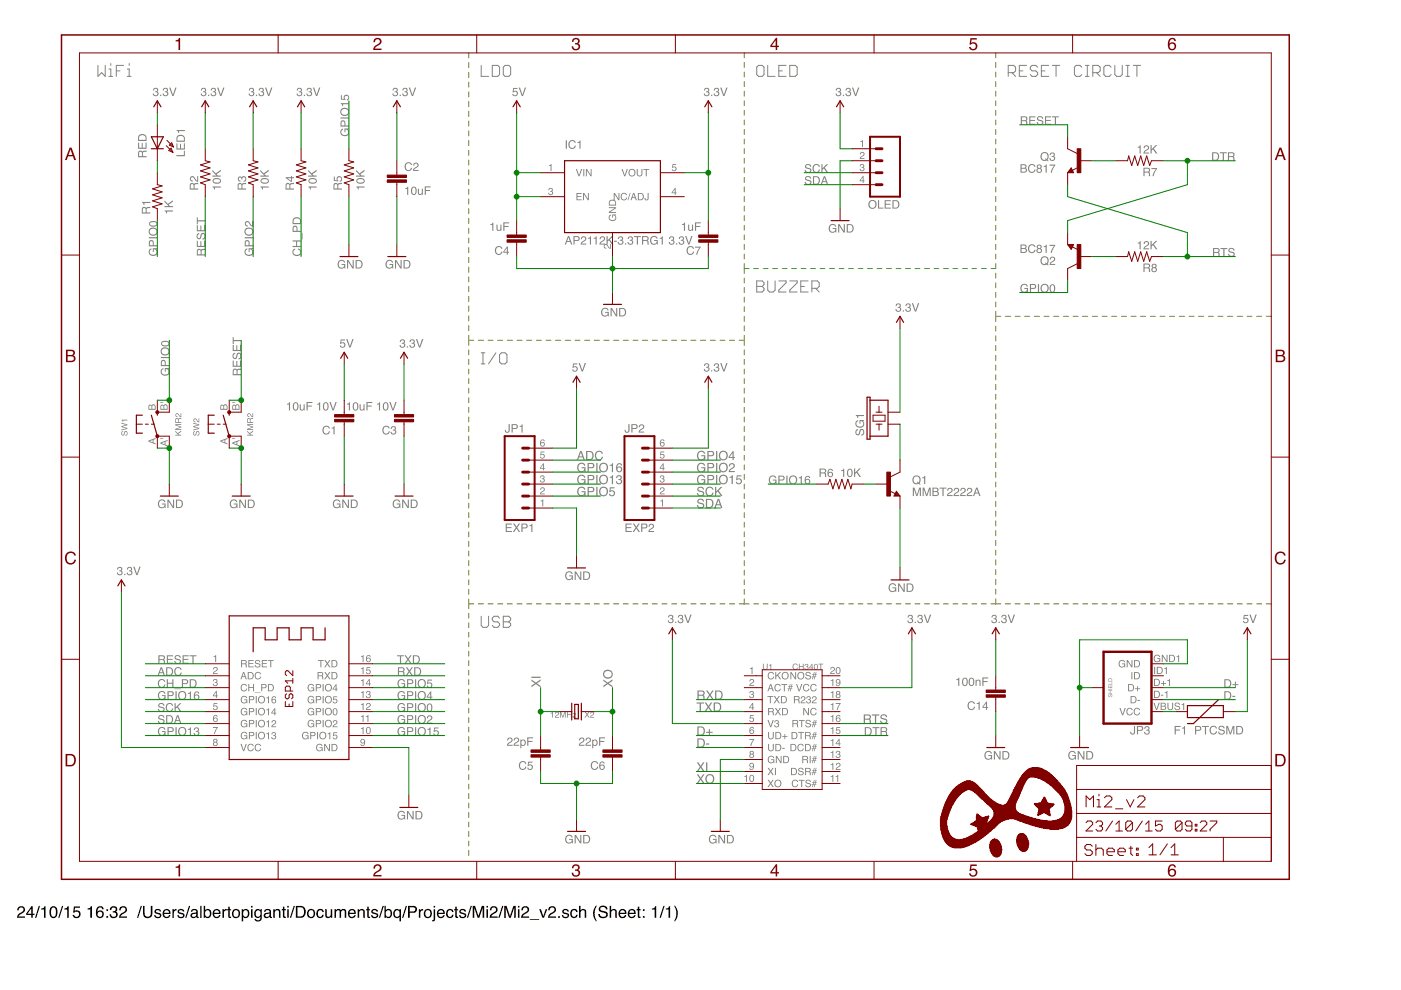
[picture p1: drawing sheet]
<svg xmlns="http://www.w3.org/2000/svg" width="297mm" height="210mm" viewBox="0 0 297 210" stroke-linecap="round" stroke-linejoin="round" font-family="sans-serif">
<path d="M4 192.3a.81 .81 0 0 1 1.2 .2 .81 .81 0 0 1-.5 1.2l-.8 .6h1.4v.3h-1.7a1.39 1.39 0 0 1 1.1-1.3 .5 .5 0 0 0 .2-.6 .5 .5 0 0 0-.6-.3 .5 .5 0 0 0-.3 .6h-.3zM6.6 192.6l-.8 1.1h.8zM6.7 192.1h.2v1.6h.4v.3h-.4v.6h-.3v-.6h-1.1v-.3zM8.2 192.1h.3l-.8 2.5h-.3zM8.7 192.6l.5-.1 .2-.4h.3v2.5h-.4v-1.7h-.6zM10.9 192.3a.91 .91 0 0 1 1 .1 .91 .91 0 0 1 .3 1 .9 .9 0 0 1-.4 1.1 .9 .9 0 0 1-1.1-.2 1.91 1.91 0 0 1 .2-2zM11 192.5a1.65 1.65 0 0 0 .1 1.9h.2a1.25 1.25 0 0 0 .2-2zM13.1 192.1h.3l-.8 2.5h-.3zM13.7 192.6l.4-.1 .2-.4h.3v2.5h-.4v-1.7h-.5zM15.7 192.2h1.3v.3h-1.1l-.1 .7a.85 .85 0 0 1 1.2 .4 .85 .85 0 0 1-.6 1.1 .85 .85 0 0 1-1-.7h.3a.55 .55 0 0 0 .8 .2 .55 .55 0 0 0 .1-.8 .55 .55 0 0 0-.8 .1h-.3zM18.6 192.6l.4-.1 .2-.4h.3v2.5h-.3v-1.7h-.6zM20.7 192.3a.73 .73 0 0 1 .8-.2 .73 .73 0 0 1 .5 .7h-.3a.51 .51 0 0 0-.7-.4 .51 .51 0 0 0-.3 .7v.2a.82 .82 0 0 1 1.2 .1 .82 .82 0 0 1-.3 1.2 .82 .82 0 0 1-1.2-.4v-1.2zM20.7 193.8a.55 .55 0 0 0 1.1 0 .55 .55 0 0 0-1.1 0zM22.6 192.8h.3v.4h-.3zM22.6 194.2h.3v.4h-.3zM23.6 192.3a.72 .72 0 0 1 1-.1 .72 .72 0 0 1 .1 1l-.2 .1a.8 .8 0 0 1 .3 1.2 .8 .8 0 0 1-1.2 .1l-.4-.8h.4a.51 .51 0 0 0 .4 .7 .51 .51 0 0 0 .6-.5 .51 .51 0 0 0-.6-.5v-.3a.45 .45 0 0 0 .5-.3 .45 .45 0 0 0-.3-.5 .45 .45 0 0 0-.5 .2l-.1 .3h-.3zM25.6 192.3a.81 .81 0 0 1 1.2 .2 .81 .81 0 0 1-.5 1.2l-.7 .6h1.3v.3h-1.7a1.39 1.39 0 0 1 1.1-1.3 .5 .5 0 0 0 .2-.6 .5 .5 0 0 0-.6-.3 .5 .5 0 0 0-.3 .6h-.3zM29.8 192.1h.3l-.8 2.5h-.3zM30.3 192.1h.4v1.5a.65 .65 0 0 0 .6 .8 .65 .65 0 0 0 .7-.8v-1.5h.3v1.4a1.01 1.01 0 0 1-1 1.2 1.01 1.01 0 0 1-1-1.2zM32.9 192.9a.74 .74 0 0 1 1.3 .4h-.3a.39 .39 0 0 0-.4-.3 .39 .39 0 0 0-.4 .3l.2 .2a.79 .79 0 0 1 .9 .7 .8 .8 0 0 1-.8 .5 .8 .8 0 0 1-.7-.7h.3a.45 .45 0 0 0 .4 .4 .45 .45 0 0 0 .5-.4l-.1-.1a.93 .93 0 0 1-1-.8zM34.7 193a.85 .85 0 0 1 1-.2 .85 .85 0 0 1 .5 1h-1.4a.53 .53 0 0 0 .4 .6 .53 .53 0 0 0 .6-.4h.3a.9 .9 0 0 1-1.3 .6 .9 .9 0 0 1-.2-1.4zM35 193.1l-.2 .4h1l-.3-.5zM36.5 192.8h.3v.3l.4-.4h.2v.4a.5 .5 0 0 0-.5 .4v1.1h-.4zM37.8 192.9a.74 .74 0 0 1 1.3 .4h-.3a.39 .39 0 0 0-.4-.3 .39 .39 0 0 0-.4 .3l.2 .2a.79 .79 0 0 1 .9 .7 .8 .8 0 0 1-.8 .5 .8 .8 0 0 1-.7-.7h.3a.45 .45 0 0 0 .5 .4 .45 .45 0 0 0 .4-.4l-.1-.1a.93 .93 0 0 1-1-.8zM40.1 192.1h.2l-.8 2.5h-.2zM40.7 194a.44 .44 0 0 0 .6 .4 .44 .44 0 0 0 .2-.7zM40.6 193a.8 .8 0 0 1 1.3 .2v1.1l.2 .1v.2h-.3l-.2-.2a.63 .63 0 0 1-.9 .2 .63 .63 0 0 1 0-1l.9-.2a.42 .42 0 0 0-.4-.5 .42 .42 0 0 0-.4 .4h-.3zM42.4 192.1h.3v2.5h-.3zM43.2 192.1h.3v.9a.81 .81 0 0 1 1.1-.1 .81 .81 0 0 1 .2 1 .73 .73 0 0 1-.5 .7 .73 .73 0 0 1-.8-.2v.2h-.3zM43.6 193.1a.64 .64 0 0 0-.1 .9 .64 .64 0 0 0 .9 .2 .65 .65 0 0 0 .1-.9 .65 .65 0 0 0-.9-.2zM45.3 193a.85 .85 0 0 1 1.1-.2 .85 .85 0 0 1 .4 1h-1.4a.53 .53 0 0 0 .4 .6 .53 .53 0 0 0 .6-.4h.3a.9 .9 0 0 1-1.2 .6 .9 .9 0 0 1-.3-1.4zM45.6 193.1l-.2 .4h1l-.3-.5zM47.2 192.8h.3v.3l.3-.4h.3v.4a.5 .5 0 0 0-.6 .4v1.1h-.3zM48.4 192.2h.3v.6h.3v.2h-.3v1.2l.3 .2v.2a.44 .44 0 0 1-.6-.4v-1.2h-.3v-.2h.3zM49.7 193.1a.66 .66 0 0 0-.2 .9 .66 .66 0 0 0 1 .2 .67 .67 0 0 0 .1-.9 .67 .67 0 0 0-.9-.2zM49.4 193a.92 .92 0 0 1 1.3 .1 .92 .92 0 0 1 0 1.2 .92 .92 0 0 1-1.3 .1l-.2-.7zM51.7 193.1a.71 .71 0 0 0-.1 .8 .71 .71 0 0 0 .7 .5 .72 .72 0 0 0 .3-.9 .72 .72 0 0 0-.7-.5zM51.2 192.8h.4v.2a.75 .75 0 0 1 .9-.2 .75 .75 0 0 1 .4 .8 .78 .78 0 0 1-.4 1 .78 .78 0 0 1-.9-.2v.9h-.4zM53.2 192.8h.4v1.8h-.4zM53.2 192.1h.4v.3h-.4zM54.1 193l.6-.3 .5 .3v-.2h.3v1.7a.81 .81 0 0 1-.6 .9 .81 .81 0 0 1-.9-.6h.3a.53 .53 0 0 0 .7 .3 .53 .53 0 0 0 .2-.8 .8 .8 0 0 1-1 .2 .8 .8 0 0 1-.3-1.1zM54.4 193.1a.65 .65 0 0 0-.2 .9 .65 .65 0 0 0 .8 .2 .64 .64 0 0 0 .2-.8 .64 .64 0 0 0-.8-.3zM56.3 194a.44 .44 0 0 0 .5 .4 .44 .44 0 0 0 .3-.7zM56.1 193a.8 .8 0 0 1 1.3 .2l.1 1.1 .2 .1v.2h-.4l-.1-.2a.63 .63 0 0 1-1 .2 .63 .63 0 0 1 0-1l.9-.2a.42 .42 0 0 0-.4-.5 .42 .42 0 0 0-.4 .4h-.3zM58 192.8h.3v.2a.66 .66 0 0 1 .7-.3 .66 .66 0 0 1 .5 .7v1.2h-.4v-1.2a.46 .46 0 0 0-.5-.4 .46 .46 0 0 0-.3 .6v1h-.3zM60 192.2h.3v.6h.3v.2h-.3v1.2l.3 .2v.2a.44 .44 0 0 1-.6-.4v-1.2h-.3v-.2h.3zM60.9 192.8h.3v1.8h-.3zM60.9 192.1h.3v.3h-.3zM62.3 192.1h.2l-.8 2.5h-.2zM63.1 192.4v1.9h.6a.99 .99 0 0 0 .8-1 .99 .99 0 0 0-.8-.9zM62.7 192.1h1.1a1.29 1.29 0 0 1 1 1.2 1.29 1.29 0 0 1-1 1.3h-1.1zM65.6 193.1a.66 .66 0 0 0-.2 .9 .66 .66 0 0 0 1 .2 .67 .67 0 0 0 .1-.9 .67 .67 0 0 0-.9-.2zM65.3 193a.92 .92 0 0 1 1.3 .1 .92 .92 0 0 1 0 1.2 .92 .92 0 0 1-1.3 .1l-.2-.7zM67.3 193a.76 .76 0 0 1 .8-.3 .76 .76 0 0 1 .5 .7h-.3a.51 .51 0 0 0-.6-.4 .51 .51 0 0 0-.3 .7 .49 .49 0 0 0 .3 .7 .49 .49 0 0 0 .6-.4h.3a.83 .83 0 0 1-1 .6 .83 .83 0 0 1-.5-1.2zM68.9 192.8h.4v1.2a.47 .47 0 0 0 .6 .4 .47 .47 0 0 0 .2-.7v-.9h.3v1.8h-.3v-.3a.64 .64 0 0 1-.7 .3 .64 .64 0 0 1-.5-.6zM70.9 192.8h.3v.2a.6 .6 0 0 1 1.1 0 .62 .62 0 0 1 .7-.3 .62 .62 0 0 1 .4 .7v1.2h-.3v-1.3a.4 .4 0 0 0-.5-.3 .4 .4 0 0 0-.3 .5v1.1h-.3v-1.2a.42 .42 0 0 0-.5-.4 .42 .42 0 0 0-.3 .6v1h-.3zM74 193a.85 .85 0 0 1 1-.2 .85 .85 0 0 1 .5 1h-1.4a.53 .53 0 0 0 .4 .6 .53 .53 0 0 0 .6-.4h.3a.9 .9 0 0 1-1.3 .6 .9 .9 0 0 1-.2-1.4zM74.3 193.1l-.2 .4h1l-.3-.5zM75.8 192.8h.3v.2a.66 .66 0 0 1 .8-.3 .66 .66 0 0 1 .4 .7v1.2h-.3v-1.2a.46 .46 0 0 0-.5-.4 .46 .46 0 0 0-.4 .6v1h-.3zM77.9 192.2h.3v.6h.3v.2h-.3v1.2l.3 .2v.2a.44 .44 0 0 1-.6-.4v-1.2h-.3v-.2h.3zM78.9 192.9a.74 .74 0 0 1 1.2 .4h-.3a.39 .39 0 0 0-.4-.3 .39 .39 0 0 0-.3 .3l.1 .2a.79 .79 0 0 1 1 .7 .8 .8 0 0 1-.9 .5 .8 .8 0 0 1-.6-.7h.3a.45 .45 0 0 0 .4 .4 .45 .45 0 0 0 .5-.4l-.1-.1a.93 .93 0 0 1-1.1-.8zM81.1 192.1h.3l-.8 2.5h-.3zM81.5 192.1h.3v.9a.81 .81 0 0 1 1.1-.1 .81 .81 0 0 1 .2 1 .73 .73 0 0 1-.5 .7 .73 .73 0 0 1-.8-.2v.2h-.3zM81.9 193.1a.64 .64 0 0 0-.1 .9 .64 .64 0 0 0 .9 .2 .65 .65 0 0 0 .1-.9 .65 .65 0 0 0-.9-.2zM83.8 193.2a.65 .65 0 0 0-.1 .8 .65 .65 0 0 0 .8 .3 .71 .71 0 0 0 .2-.8 .71 .71 0 0 0-.7-.5zM83.6 193l.6-.3 .5 .3v-.2h.3v2.5h-.3v-.9a.81 .81 0 0 1-1.1 .1 .81 .81 0 0 1-.2-1zM86 192.1h.3l-.8 2.5h-.3zM86.5 192.1h1.2a.73 .73 0 0 1 .7 .7 .73 .73 0 0 1-.7 .7h-.8v1.1h-.4zM86.9 192.4v.8h.6a.45 .45 0 0 0 .6-.4 .45 .45 0 0 0-.6-.4zM88.8 192.8h.3v.3l.3-.4h.3v.4a.5 .5 0 0 0-.6 .4v1.1h-.3zM90.4 193.1a.66 .66 0 0 0-.2 .9 .66 .66 0 0 0 .9 .2 .67 .67 0 0 0 .1-.9 .67 .67 0 0 0-.8-.2zM90.1 193a.92 .92 0 0 1 1.2 .1 .92 .92 0 0 1 0 1.2 .92 .92 0 0 1-1.2 .1l-.2-.7zM91.9 192.1h.4v.3h-.4zM91.9 192.8h.4v2.1a.47 .47 0 0 1-.7 .4v-.2l.3-.1zM92.9 193a.85 .85 0 0 1 1-.2 .85 .85 0 0 1 .4 1h-1.3a.53 .53 0 0 0 .4 .6 .53 .53 0 0 0 .6-.4h.3a.9 .9 0 0 1-1.3 .6 .9 .9 0 0 1-.3-1.4zM93.1 193.1l-.1 .4h1l-.3-.5zM94.8 193a.76 .76 0 0 1 .8-.3 .76 .76 0 0 1 .6 .7h-.4a.51 .51 0 0 0-.6-.4 .51 .51 0 0 0-.3 .7 .49 .49 0 0 0 .4 .7 .49 .49 0 0 0 .5-.4h.4a.83 .83 0 0 1-1.1 .6 .83 .83 0 0 1-.5-1.2zM96.5 192.2h.3v.6h.3v.2h-.3v1.2l.3 .2v.2a.44 .44 0 0 1-.6-.4v-1.2h-.2v-.2h.2zM97.6 192.9a.74 .74 0 0 1 1.2 .4h-.3a.39 .39 0 0 0-.4-.3 .39 .39 0 0 0-.4 .3l.2 .2a.79 .79 0 0 1 .9 .7 .8 .8 0 0 1-.8 .5 .8 .8 0 0 1-.7-.7h.3a.45 .45 0 0 0 .5 .4 .45 .45 0 0 0 .4-.4l-.1-.1a.93 .93 0 0 1-1-.8zM99.8 192.1h.2l-.8 2.5h-.2zM100.2 192.1h.5l.7 2.1 .8-2.1h.5v2.5h-.4v-2.1l-.7 2.1h-.3l-.8-2.1 .1 2.1h-.4zM103.1 192.8h.4v1.8h-.4zM103.1 192.1h.4v.3h-.4zM104.2 192.3a.81 .81 0 0 1 1.2 .2 .81 .81 0 0 1-.5 1.2l-.7 .6h1.3v.3h-1.7a1.39 1.39 0 0 1 1.1-1.3 .5 .5 0 0 0 .2-.6 .5 .5 0 0 0-.6-.3 .5 .5 0 0 0-.3 .6h-.3zM106.5 192.1h.2l-.8 2.5h-.2zM106.9 192.1h.5l.7 2.1 .7-2.1h.5v2.5h-.3v-2.1l-.7 2.1h-.3l-.8-2.1v2.1h-.3zM109.8 192.8h.3v1.8h-.3zM109.8 192.1h.3v.3h-.3zM110.8 192.3a.81 .81 0 0 1 1.3 .2 .81 .81 0 0 1-.6 1.2l-.7 .6h1.4v.3h-1.7a1.39 1.39 0 0 1 1.1-1.3 .5 .5 0 0 0 .2-.6 .5 .5 0 0 0-.6-.3 .5 .5 0 0 0-.3 .6h-.4zM112.3 194.9h2v.1h-2zM114.3 192.8h.4l.5 1.5 .5-1.5h.3l-.7 1.8h-.3zM116.5 192.3a.81 .81 0 0 1 1.3 .2 .81 .81 0 0 1-.6 1.2l-.7 .6h1.4v.3h-1.7a1.39 1.39 0 0 1 1.1-1.3 .5 .5 0 0 0 .2-.6 .5 .5 0 0 0-.6-.3 .5 .5 0 0 0-.3 .6h-.4zM118.3 194.2h.4v.4h-.4zM119.4 192.9a.74 .74 0 0 1 1.2 .4h-.3a.39 .39 0 0 0-.4-.3 .39 .39 0 0 0-.4 .3l.2 .2a.79 .79 0 0 1 .9 .7 .8 .8 0 0 1-.8 .5 .8 .8 0 0 1-.7-.7h.3a.45 .45 0 0 0 .5 .4 .45 .45 0 0 0 .4-.4l-.1-.1a.93 .93 0 0 1-1-.8zM121.1 193a.76 .76 0 0 1 .8-.3 .76 .76 0 0 1 .6 .7h-.3a.51 .51 0 0 0-.7-.4 .51 .51 0 0 0-.3 .7 .49 .49 0 0 0 .4 .7 .49 .49 0 0 0 .6-.4h.3a.83 .83 0 0 1-1.1 .6 .83 .83 0 0 1-.5-1.2zM122.8 192.1h.3v.9a.65 .65 0 0 1 .8-.3 .65 .65 0 0 1 .4 .7v1.2h-.3v-1.2a.46 .46 0 0 0-.6-.4 .46 .46 0 0 0-.3 .6v1h-.3zM126.3 192h.2a3.1 3.1 0 0 0 .1 3.3h-.3a2.6 2.6 0 0 1 0-3.3zM127.2 192.2a1 1 0 0 1 1.6 .6h-.3a.59 .59 0 0 0-.6-.5 .59 .59 0 0 0-.6 .6l.2 .1a1.22 1.22 0 0 1 1.4 .9 1.03 1.03 0 0 1-1.1 .8 1.03 1.03 0 0 1-1-.9h.4a.67 .67 0 0 0 .6 .6 .67 .67 0 0 0 .7-.6l-.1-.1a2.06 2.06 0 0 1-1.4-.7v-.4zM129.3 192.1h.3v.9a.65 .65 0 0 1 .7-.3 .65 .65 0 0 1 .5 .7v1.2h-.3v-1.2a.46 .46 0 0 0-.6-.4 .46 .46 0 0 0-.3 .6v1h-.3zM131.4 193a.85 .85 0 0 1 1-.2 .85 .85 0 0 1 .4 1h-1.3a.53 .53 0 0 0 .4 .6 .53 .53 0 0 0 .6-.4h.3a.9 .9 0 0 1-1.3 .6 .9 .9 0 0 1-.3-1.4zM131.6 193.1l-.1 .4h1l-.3-.5zM133.3 193a.85 .85 0 0 1 1.1-.2 .85 .85 0 0 1 .4 1h-1.4a.53 .53 0 0 0 .4 .6 .53 .53 0 0 0 .6-.4h.4a.9 .9 0 0 1-1.3 .6 .9 .9 0 0 1-.3-1.4zM133.6 193.1l-.2 .4h1.1l-.4-.5zM135.2 192.2h.3v.6h.3v.2h-.3v1.2l.3 .2v.2a.44 .44 0 0 1-.6-.4v-1.2h-.2v-.2h.2zM136.3 192.8h.4v.4h-.4zM136.3 194.2h.4v.4h-.4zM138.2 192.6l.5-.1 .2-.4h.2v2.5h-.3v-1.7h-.6zM140.6 192.1h.3l-.8 2.5h-.3zM141.2 192.6l.4-.1 .2-.4h.3v2.5h-.4v-1.7h-.5zM142.9 192h.2l.3 .6a2.54 2.54 0 0 1-.3 2.7h-.2a3.1 3.1 0 0 0 0-3.3z" fill="#000"/>
<g fill="none" stroke="#808000" stroke-width=".21">
<path d="M99.4 11.2v1.1M99.4 13.3v1.1M99.4 15.3v1.1M99.4 17.4v1.1M99.4 19.5v1.1M157.8 11.2v1.1M157.8 13.3v1M157.8 15.3v1M157.8 17.3v1.1M157.8 19.3v1.1M211.1 11.2v1.1M211.1 13.3v1"/>
<path d="M211.1 15.3v1M211.1 17.3v1.1M211.1 19.3v1.1M99.4 21.5v1.1M99.4 23.6v1.1M99.4 25.7v1M99.4 27.7v1.1M99.4 29.8v1.1M99.4 31.9v1M99.4 33.9v1.1M99.4 36v1.1M99.4 38.1v1"/>
<path d="M157.8 21.4v1M157.8 23.4v1M157.8 25.4v1.1M157.8 27.5v1M157.8 29.5v1M157.8 31.5v1.1M157.8 33.5v1.1M157.8 35.6v1M157.8 37.6v1.1M157.8 39.6v1.1M211.1 21.4v1M211.1 23.4v1"/>
<path d="M211.1 25.4v1.1M211.1 27.5v1M211.1 29.5v1M211.1 31.5v1.1M211.1 33.6v1M211.1 35.6v1M211.1 37.6v1.1M211.1 39.6v1.1M99.4 40.1v1.1M99.4 42.2v1.1M99.4 44.3v1M99.4 46.3v1.1"/>
<path d="M99.4 48.4v1M99.4 50.5v1M99.4 52.5v1.1M99.4 54.6v1M99.4 56.6v1.1M99.4 58.7v1.1M157.8 41.7v1M157.8 43.7v1M157.8 45.7v1.1M157.8 47.8v1M157.8 49.8v1M157.8 51.8v1.1"/>
<path d="M157.8 53.9v1M157.8 55.9v2.1M157.8 58.9v1.1M157.8 56.9h1M159.8 56.9h1M161.8 56.9h1M163.8 56.9h1M165.8 56.9h1.1M167.9 56.9h1M169.9 56.9h1M171.9 56.9h1M173.9 56.9h1"/>
<path d="M175.9 56.9h1M177.9 56.9h1M179.9 56.9h1M181.9 56.9h1M184 56.9h1M186 56.9h1M188 56.9h1M190 56.9h1M192 56.9h1M194 56.9h1M196 56.9h1M198 56.9h1.1"/>
<path d="M200 56.9h1.1M202.1 56.9h1M204.1 56.9h1M206.1 56.9h1M208.1 56.9h1M211.1 55.9v1h-1M211.1 41.7v1M211.1 43.7v1M211.1 45.7v1.1M211.1 47.8v1M211.1 49.8v1M211.1 51.8v1.1"/>
<path d="M211.1 53.9v1M211.1 57.9v1.1M211.1 60v1M99.4 60.8v1M99.4 62.8v1.1M99.4 64.9v1.1M99.4 67v1M99.4 69v1.1M99.4 71.1v2.1M99.4 74.2v1M99.4 76.2v1.1M99.4 78.3v1"/>
<path d="M99.4 72.2h1M101.4 72.2h1.1M103.5 72.2h1M105.5 72.2h1.1M107.6 72.2h1M109.6 72.2h1.1M111.7 72.2h1M113.7 72.2h1.1M115.8 72.2h1M117.8 72.2h1.1M119.9 72.2h1M121.9 72.2h1.1"/>
<path d="M124 72.2h1M126 72.2h1.1M128.1 72.2h1M130.1 72.2h1.1M132.2 72.2h1M134.2 72.2h1.1M136.2 72.2h1.1M138.3 72.2h1.1M140.4 72.2h1M142.4 72.2h1M144.5 72.2h1M146.5 72.2h1.1"/>
<path d="M148.5 72.2h1.1M150.6 72.2h1M152.7 72.2h1M154.7 72.2h1M156.7 72.2h1.1M157.8 61v1M157.8 63v1.1M157.8 65v1.1M157.8 67.1v1M157.8 69.1v1M157.8 71.1v2.1M157.8 74.2v1"/>
<path d="M157.8 76.2v1.1M157.8 78.3v1M211.1 62v1M211.1 64v1M211.1 66.1v2.1M211.1 69.2v1M211.1 71.2v1.1M211.1 73.3v1M211.1 75.4v1M211.1 77.4v1.1M211.1 79.5v1M211.1 67.1h1.1"/>
<path d="M213.2 67.1h1M215.2 67.1h1.1M217.3 67.1h1M219.3 67.1h1.1M221.4 67.1h1M223.4 67.1h1.1M225.5 67.1h1M227.5 67.1h1.1M229.6 67.1h1M231.6 67.1h1.1M233.7 67.1h1M235.7 67.1h1"/>
<path d="M237.8 67.1h1M239.8 67.1h1.1M241.9 67.1h1M243.9 67.1h1M246 67.1h1M248 67.1h1M250 67.1h1.1M252.1 67.1h1.1M254.1 67.1h1.1M256.2 67.1h1M258.2 67.1h1.1M260.3 67.1h1"/>
<path d="M262.3 67.1h1.1M264.4 67.1h1M266.4 67.1h1.1M268.5 67.1h1M99.4 80.3v1M99.4 82.3v1.1M99.4 84.3v1.1M99.4 86.4v1M99.4 88.4v1.1M99.4 90.4v1.1M99.4 92.5v1M99.4 94.5v1"/>
<path d="M99.4 96.5v1.1M99.4 98.6v1M157.8 80.3v1M157.8 82.3v1.1M157.8 84.3v1.1M157.8 86.4v1M157.8 88.4v1.1M157.8 90.4v1.1M157.8 92.5v1M157.8 94.5v1M157.8 96.5v1.1M157.8 98.6v1"/>
<path d="M211.1 81.5v1.1M211.1 83.6v1.1M211.1 85.7v1M211.1 87.7v1.1M211.1 89.8v1.1M211.1 91.9v1M211.1 93.9v1.1M211.1 96v1M211.1 98.1v1M99.4 100.6v1M99.4 102.6v1.1M99.4 104.7v1"/>
<path d="M99.4 106.7v1M99.4 108.7v1M99.4 110.7v1.1M99.4 112.8v1M99.4 114.8v1M99.4 116.8v1.1M99.4 118.9v1M157.8 100.6v1M157.8 102.6v1.1M157.8 104.7v1M157.8 106.7v1M157.8 108.7v1"/>
<path d="M157.8 110.7v1.1M157.8 112.8v1M157.8 114.8v1M157.8 116.8v1.1M157.8 118.9v1M211.1 100.1v1.1M211.1 102.2v1.1M211.1 104.2v1.1M211.1 106.3v1.1M211.1 108.4v1.1M211.1 110.4v1.1M211.1 112.5v1.1"/>
<path d="M211.1 114.6v1M211.1 116.6v1.1M211.1 118.7v1.1M99.4 128h1M99.4 120.9v1M99.4 122.9v1.1M99.4 125v1M99.4 127v2.1M99.4 130v1.1M99.4 132.1v1M99.4 134.1v1M99.4 136.1v1"/>
<path d="M99.4 138.1v1M101.4 128h1.1M103.5 128h1M105.5 128h1.1M107.6 128h1M109.6 128h1.1M111.7 128h1M113.7 128h1.1M115.8 128h1M117.8 128h1.1M119.9 128h1M121.9 128h1.1"/>
<path d="M124 128h1M126 128h1.1M128.1 128h1M130.1 128h1.1M132.2 128h1M134.2 128h1.1M136.2 128h1.1M138.3 128h1.1M140.4 128h1M142.4 128h1M144.5 128h1M146.5 128h1.1"/>
<path d="M148.5 128h1.1M150.6 128h1M152.7 128h1M154.7 128h1M156.7 128h2.1M157.8 120.9v1M157.8 122.9v1.1M157.8 125v1M157.8 127v1M159.8 128h1M161.8 128h1M163.8 128h1"/>
<path d="M165.8 128h1.1M167.9 128h1M169.9 128h1M171.9 128h1M173.9 128h1M175.9 128h1M177.9 128h1M179.9 128h1M181.9 128h1M184 128h1M186 128h1M188 128h1"/>
<path d="M190 128h1M192 128h1M194 128h1M196 128h1M198 128h1.1M200 128h1.1M202.1 128h1M204.1 128h1M206.1 128h1M208.1 128h1M210.1 128h2.1M211.1 120.8v1"/>
<path d="M211.1 122.8v1.1M211.1 124.9v1.1M211.1 127v1M213.2 128h1M215.2 128h1.1M217.3 128h1M219.3 128h1.1M221.4 128h1M223.4 128h1.1M225.5 128h1M227.5 128h1.1M229.6 128h1"/>
<path d="M231.6 128h1.1M233.7 128h1M235.7 128h1M237.8 128h1M239.8 128h1.1M241.9 128h1M243.9 128h1M246 128h1M248 128h1M250 128h1.1M252.1 128h1.1M254.1 128h1.1"/>
<path d="M256.2 128h1M258.2 128h1.1M260.3 128h1M262.3 128h1.1M264.4 128h1M266.4 128h1.1M268.5 128h1M99.4 140.1v1M99.4 142.1v1M99.4 144.1v1M99.4 146.1v1.1M99.4 148.1v1.1"/>
<path d="M99.4 150.2v1M99.4 152.2v1M99.4 154.2v1M99.4 156.2v1M99.4 158.2v1M99.4 160.2v1M99.4 162.2v1.1M99.4 164.3v1M99.4 166.3v1M99.4 168.3v1M99.4 170.3v1M99.4 172.3v1"/>
<path d="M99.4 174.3v1M99.4 176.3v1M99.4 178.3v1M99.4 180.3v1.1"/>
</g>
<g fill="none" stroke="#808080" stroke-width=".21">
<path d="M20.8 13.9v2.3l.7-.8 .8 .8v-2.3M23.1 14.6h.4v1.6M23.1 16.2h.8M23.5 13.5v.4M24.7 15h.7M26.2 13.9h-1.5v2.3M27 14.6h.4v1.6M27 16.2h.8M27.4 13.5v.4M102 13.9v2.3h1.6M104.4 13.9h1.1l.4 .3v1.6l-.4 .4h-1.1zM106.7 14.2l.4-.3h.8l.4 .3v1.6l-.4 .4h-.8l-.4-.4z"/>
<path d="M160.4 14.2l.4-.3h.8l.4 .3v1.6l-.4 .4h-.8l-.4-.4zM162.8 13.9v2.3h1.5M165.1 15h.8M166.7 13.9h-1.6v2.3h1.6M167.4 13.9h1.2l.4 .3v1.6l-.4 .4h-1.2zM213.8 15.4h1.1l.4-.4v-.8l-.4-.3h-1.1v2.3M214.5 15.4l.8 .8M216.1 15h.8M217.7 13.9h-1.6v2.3h1.6M220 14.2l-.4-.3h-.8l-.4 .3v.4l.4 .4h.8l.4 .4v.4l-.4 .4h-.8l-.4-.4M220.8 15h.8M222.3 13.9h-1.5v2.3h1.5"/>
<path d="M223.1 13.9h1.6M223.9 13.9v2.3M229.4 14.2l-.4-.3h-.8l-.4 .3v1.6l.4 .4h.8l.4-.4M230.1 16.2h.8M230.1 13.9h.8M230.5 13.9v2.3M231.7 15.4h1.2l.4-.4v-.8l-.4-.3h-1.2v2.3M232.5 15.4l.8 .8M235.6 14.2l-.4-.3h-.8l-.4 .3v1.6l.4 .4h.8l.4-.4M236.4 13.9v1.9l.3 .4h.8l.4-.4v-1.9M238.7 16.2h.8M238.7 13.9h.8"/>
<path d="M239.1 13.9v2.3M240.3 13.9h1.5M241 13.9v2.3M160.4 59.6h1.2l.4 .4v.3l-.4 .4 .4 .4v.4l-.4 .4h-1.2zM162.8 59.6v1.9l.4 .4h.7l.4-.4v-1.9M165.1 59.6h1.6v.4l-1.6 1.5v.4h1.6M167.4 59.6h1.6v.4l-1.6 1.5v.4h1.6M171.3 59.6h-1.5v2.3h1.5M102 77.2h.8M102 74.8h.8M102.4 74.8v2.4M105.1 74.8l-1.5 2.4"/>
<path d="M105.9 75.2l.4-.4h.8l.4 .4v1.6l-.4 .4h-.8l-.4-.4zM160.4 60.7h1.2M169.8 60.7h.8M172.1 61.1h1.2l.4-.4v-.7l-.4-.4h-1.2v2.3M172.9 61.1l.8 .8M102 130.7v1.9l.4 .4h.8l.4-.4v-1.9M105.9 131.1l-.4-.4h-.7l-.4 .4v.3l.4 .4h.7l.4 .4v.4l-.4 .4h-.7l-.4-.4M106.7 130.7h1.2l.4 .4v.3l-.4 .4 .4 .4v.4l-.4 .4h-1.2zM106.7 131.8h1.2"/>
</g>
<g fill="#808080">
<path d="M45.3 139.2l.5-.3v1.5h-.2v-1.1h-.3z"/>
<path d="M45.3 141.5a.52 .52 0 0 1 .9 .3 .52 .52 0 0 1-.6 .6l-.3 .3h.9v.2h-1.1l.2-.5a.59 .59 0 0 0 .6-.7l-.4-.1-.1 .3h-.2z"/>
<path d="M45.3 144a.43 .43 0 0 1 .7 0 .43 .43 0 0 1-.1 .7 .5 .5 0 0 1-.1 .8 .5 .5 0 0 1-.7-.5h.2a.3 .3 0 0 0 .4 .3 .3 .3 0 0 0 .1-.5h-.3l.1-.2a.25 .25 0 0 0 .3-.2 .25 .25 0 0 0-.2-.3l-.5 .3z"/>
<path d="M45.3 149.1h.8v.1h-.7v.5a.52 .52 0 0 1 .7 .2 .52 .52 0 0 1-.3 .7 .52 .52 0 0 1-.7-.5h.2a.33 .33 0 0 0 .5 .2 .33 .33 0 0 0 .1-.5 .33 .33 0 0 0-.5 .1h-.2z"/>
<path d="M45.1 154.1h1.1l-.6 1.5h-.2v-.3l.6-1h-.9z"/>
<path d="M116.4 35.1l.5-.3v1.5h-.2v-1.1h-.3z"/>
<path d="M116.4 39.9a.43 .43 0 0 1 .7 0 .43 .43 0 0 1-.1 .6 .5 .5 0 0 1-.1 .9 .5 .5 0 0 1-.7-.5h.2a.3 .3 0 0 0 .5 .3 .3 .3 0 0 0 0-.5l-.3-.1 .1-.1a.25 .25 0 0 0 .3-.2 .25 .25 0 0 0-.2-.3l-.5 .3z"/>
<path d="M128.1 51.9a.87 .87 0 0 1 1.1 .6l.1 .1v-.9h.2v1.1l-.5-.2a.59 .59 0 0 0-.7-.6l-.1 .4 .3 .1v.2h-.3l-.2-.3z"/>
<path d="M142.6 34.8h.8v.2h-.7v.4a.52 .52 0 0 1 .7 .2 .52 .52 0 0 1-.3 .7 .52 .52 0 0 1-.7-.4h.2a.33 .33 0 0 0 .5 .1 .33 .33 0 0 0 0-.5 .33 .33 0 0 0-.5 .1h-.1z"/>
<path d="M114.6 106.2l.6-.3v1.5h-.2v-1.1h-.4z"/>
<path d="M114.7 103.4a.52 .52 0 0 1 .8 .3 .52 .52 0 0 1-.5 .6l-.3 .3h.8v.2h-1l.2-.5a.59 .59 0 0 0 .5-.7l-.3-.1-.2 .4h-.2z"/>
<path d="M114.7 100.9a.43 .43 0 0 1 .6-.1 .43 .43 0 0 1 0 .7 .5 .5 0 0 1-.1 .9 .5 .5 0 0 1-.7-.6h.2a.3 .3 0 0 0 .4 .3 .3 .3 0 0 0 0-.5h-.2v-.2a.25 .25 0 0 0 .4-.2 .25 .25 0 0 0-.3-.2l-.5 .3z"/>
<path d="M114.7 95.7h.7v.2h-.6l-.1 .4a.52 .52 0 0 1 .8 .3 .52 .52 0 0 1-.4 .7 .52 .52 0 0 1-.6-.5h.2a.33 .33 0 0 0 .5 .2 .33 .33 0 0 0 0-.5 .33 .33 0 0 0-.5 0h-.2z"/>
<path d="M140 106.2l.6-.3v1.5h-.2v-1.1h-.4z"/>
<path d="M140.1 103.4a.52 .52 0 0 1 .8 .3 .52 .52 0 0 1-.5 .6l-.3 .3h.8v.2h-1l.2-.5a.59 .59 0 0 0 .5-.7l-.3-.1-.2 .4h-.2z"/>
<path d="M140.1 100.9a.43 .43 0 0 1 .6-.1 .43 .43 0 0 1 0 .7 .5 .5 0 0 1-.1 .9 .5 .5 0 0 1-.7-.6h.2a.3 .3 0 0 0 .4 .3 .3 .3 0 0 0 0-.5h-.2v-.2a.25 .25 0 0 0 .4-.2 .25 .25 0 0 0-.3-.2l-.5 .3z"/>
<path d="M140.1 95.7h.7v.2h-.6l-.1 .4a.52 .52 0 0 1 .8 .3 .52 .52 0 0 1-.4 .7 .52 .52 0 0 1-.6-.5h.2a.33 .33 0 0 0 .5 .2 .33 .33 0 0 0 0-.5 .33 .33 0 0 0-.5 0h-.2z"/>
<path d="M159 141.7l.5-.3v1.5h-.2v-1h-.3z"/>
<path d="M159.1 144a.52 .52 0 0 1 .8 .3 .52 .52 0 0 1-.5 .7l-.3 .3h.8v.2h-1l.1-.5a.59 .59 0 0 0 .6-.8h-.4l-.1 .3h-.2z"/>
<path d="M159 146.6a.43 .43 0 0 1 .7-.1 .43 .43 0 0 1-.1 .7 .5 .5 0 0 1-.1 .9 .5 .5 0 0 1-.7-.6h.2a.32 .32 0 0 0 .5 .4 .3 .3 0 0 0 0-.6h-.2v-.2a.25 .25 0 0 0 .3-.2 .25 .25 0 0 0-.2-.2l-.5 .3z"/>
<path d="M159 151.6h.8v.2h-.6l-.1 .4a.52 .52 0 0 1 .8 .2 .52 .52 0 0 1-.4 .7 .52 .52 0 0 1-.6-.4h.2a.33 .33 0 0 0 .4 .1 .33 .33 0 0 0 .1-.5 .33 .33 0 0 0-.5 .1h-.2z"/>
<path d="M158.9 156.7h1l-.6 1.4h-.2v-.2l.6-1h-.8z"/>
<path d="M182.4 30l.6-.3v1.5h-.2v-1.1h-.4z"/>
<path d="M182.5 32.3a.52 .52 0 0 1 .8 .3 .52 .52 0 0 1-.5 .6l-.3 .3h.8v.2h-1l.2-.5a.59 .59 0 0 0 .5-.7l-.4-.1-.1 .4h-.2z"/>
<path d="M182.5 34.9a.43 .43 0 0 1 .6-.1 .43 .43 0 0 1 0 .7 .5 .5 0 0 1-.2 .8 .5 .5 0 0 1-.6-.5h.2a.3 .3 0 0 0 .4 .3 .3 .3 0 0 0 0-.5h-.2v-.2a.25 .25 0 0 0 .3-.2 .25 .25 0 0 0-.2-.3l-.5 .4z"/>
<path d="M25 120.3a.5 .5 0 0 1 .8 0 .5 .5 0 0 1-.1 .7 .58 .58 0 0 1-.1 1 .58 .58 0 0 1-.8-.6h.2a.35 .35 0 0 0 .5 .4 .35 .35 0 0 0 0-.7h-.2v-.2a.29 .29 0 0 0 .4-.2 .29 .29 0 0 0-.3-.3l-.3 .1-.1 .3h-.2zM26.3 121.7h.3v.2h-.3zM27.1 120.3a.5 .5 0 0 1 .7 0 .5 .5 0 0 1 0 .7 .58 .58 0 0 1-.1 1 .58 .58 0 0 1-.8-.6h.2a.35 .35 0 0 0 .5 .4 .35 .35 0 0 0 0-.7h-.3l.1-.2a.29 .29 0 0 0 .4-.2 .29 .29 0 0 0-.3-.3l-.3 .1-.1 .3h-.2zM28.3 120.1h.2l.5 1.6 .5-1.6h.3l-.6 1.8h-.3z"/>
<path d="M84.5 172.2a.8 .8 0 0 1 1.4 .3h-.3a.65 .65 0 0 0-.9-.2 .65 .65 0 0 0-.1 .9 .57 .57 0 0 0 .6 .4 .57 .57 0 0 0 .5-.6h-.6v-.2h.8v.9h-.2v-.2a.88 .88 0 0 1-1.2 .1 .88 .88 0 0 1-.1-1.2zM86.3 171.9h.3l.9 1.5v-1.5h.2v1.8h-.3l-.9-1.4v1.4h-.2zM88.3 172.2v1.3h.5a.7 .7 0 0 0 .5-.7 .7 .7 0 0 0-.5-.6zM88.1 171.9h.7a.91 .91 0 0 1 .8 .9 .91 .91 0 0 1-.8 .9h-.7z"/>
<path d="M52.9 18.7a.5 .5 0 0 1 .8 0 .5 .5 0 0 1-.1 .7 .58 .58 0 0 1-.1 1 .58 .58 0 0 1-.8-.6h.2a.35 .35 0 0 0 .5 .4 .35 .35 0 0 0 .1-.6h-.3v-.2a.29 .29 0 0 0 .4-.2 .29 .29 0 0 0-.3-.4l-.3 .2v.2h-.2zM54.3 20.1h.2v.3h-.2zM55 18.7a.5 .5 0 0 1 .8 0 .5 .5 0 0 1-.1 .7 .58 .58 0 0 1-.1 1 .58 .58 0 0 1-.8-.6h.2a.35 .35 0 0 0 .5 .4 .35 .35 0 0 0 0-.6h-.2v-.2a.29 .29 0 0 0 .4-.2 .29 .29 0 0 0-.3-.4l-.3 .2v.2h-.3zM56.2 18.6h.3l.5 1.5 .5-1.5h.3l-.7 1.8h-.3z"/>
<path d="M55.2 39.5h1.8v.3h-1.3v.4h-.1zM55.4 38a1.06 1.06 0 0 1 1.6 .4 .97 .97 0 0 1-.9 .6 .97 .97 0 0 1-.9-.6zM55.5 38.2a.68 .68 0 0 0 1.1 .5l.2-.2a.66 .66 0 0 0-1-.5zM55.2 36l.7 .8 1.1-.8v.3l-.9 .6 .2 .3h.7v.3h-1.8v-.3h.9l-.9-.9z"/>
<path d="M63.1 18.7a.5 .5 0 0 1 .7 0 .5 .5 0 0 1 0 .7 .58 .58 0 0 1-.1 1 .58 .58 0 0 1-.8-.6h.2a.35 .35 0 0 0 .5 .4 .35 .35 0 0 0 0-.6h-.2v-.2a.29 .29 0 0 0 .4-.2 .29 .29 0 0 0-.3-.4l-.3 .2-.1 .2h-.2zM64.4 20.1h.3v.3h-.3zM65.2 18.7a.5 .5 0 0 1 .7 0 .5 .5 0 0 1 0 .7 .58 .58 0 0 1-.1 1 .58 .58 0 0 1-.8-.6h.2a.35 .35 0 0 0 .5 .4 .35 .35 0 0 0 0-.6h-.3l.1-.2a.29 .29 0 0 0 .4-.2 .29 .29 0 0 0-.3-.4l-.3 .2-.1 .2h-.2zM66.3 18.6h.3l.5 1.5 .5-1.5h.3l-.6 1.8h-.3z"/>
<path d="M65.4 39.5h1.7v.3h-1.2v.4h-.2zM65.5 38a1.06 1.06 0 0 1 1.7 .4 .97 .97 0 0 1-.9 .6 .97 .97 0 0 1-.9-.6zM65.6 38.2a.68 .68 0 0 0 1.1 .5l.3-.2a.66 .66 0 0 0-1.1-.5zM65.3 36l.8 .8 1-.8v.3l-.9 .6 .3 .3h.6v.3h-1.8v-.3h.9l-.9-.9z"/>
<path d="M75.6 39.5h1.7v.3h-1.2v.4h-.2zM75.7 38a1.06 1.06 0 0 1 1.6 .4 .97 .97 0 0 1-.9 .6 .97 .97 0 0 1-.9-.6zM75.8 38.2a.68 .68 0 0 0 1.1 .5l.2-.2a.66 .66 0 0 0-1-.5zM75.5 36l.7 .8 1.1-.8v.3l-.9 .6 .3 .3h.6v.3h-1.8v-.3h.9l-.9-.9z"/>
<path d="M71.8 55.3a.8 .8 0 0 1 1.4 .4h-.3a.65 .65 0 0 0-.9-.2 .65 .65 0 0 0-.1 .9 .57 .57 0 0 0 .6 .4 .57 .57 0 0 0 .5-.6h-.6v-.2h.8v.9h-.2v-.2a.88 .88 0 0 1-1.2 .1 .88 .88 0 0 1-.1-1.3zM73.6 55.1h.3l.9 1.5v-1.5h.2v1.8h-.3l-.9-1.4v1.4h-.2zM75.6 55.3v1.4h.5a.7 .7 0 0 0 .5-.7 .7 .7 0 0 0-.5-.7zM75.4 55.1h.7a.91 .91 0 0 1 .8 .9 .91 .91 0 0 1-.8 .9h-.7z"/>
<path d="M42.8 18.7a.5 .5 0 0 1 .7 0 .5 .5 0 0 1 0 .7 .58 .58 0 0 1-.1 1 .58 .58 0 0 1-.8-.6h.2a.35 .35 0 0 0 .5 .4 .35 .35 0 0 0 0-.6h-.3l.1-.2a.29 .29 0 0 0 .4-.2 .29 .29 0 0 0-.3-.4l-.3 .2-.1 .2h-.2zM44.1 20.1h.3v.3h-.3zM44.9 18.7a.5 .5 0 0 1 .7 0 .5 .5 0 0 1 0 .7 .58 .58 0 0 1-.2 1 .58 .58 0 0 1-.8-.6h.3a.35 .35 0 0 0 .5 .4 .35 .35 0 0 0 0-.6h-.3v-.2a.29 .29 0 0 0 .4-.2 .29 .29 0 0 0-.2-.4l-.3 .2-.1 .2h-.2zM46 18.6h.3l.5 1.5 .5-1.5h.3l-.7 1.8h-.2z"/>
<path d="M45.1 39.5h1.7v.3h-1.2v.4h-.2zM45.2 38a1.06 1.06 0 0 1 1.7 .4 .97 .97 0 0 1-.9 .6 .97 .97 0 0 1-.9-.6zM45.3 38.2a.68 .68 0 0 0 1.1 .5l.2-.2a.66 .66 0 0 0-1-.5zM45 36l.7 .8 1.1-.8v.3l-.9 .6 .3 .3h.6v.3h-1.8v-.3h.9l-.9-.9z"/>
<path d="M37.2 91.3l.5 .5 .7-.5v.2l-.6 .5 .2 .2h.4v.1h-1.2v-.1h.6l-.6-.6zM37.2 89.9h1.2v.2h-1l1 .4v.1l-1 .4h1v.2h-1.2v-.3l1-.4-1-.3zM37.4 88.8l-.1 .7h.4v-.6zM37.3 88.7h.3l.2 .1 .6-.2v.2l-.4 .1-.1 .2v.4h.5v.2h-1.2v-.8zM37.3 87.7a.73 .73 0 0 1 .9 .6l.1-.7h.1v.9l-.4-.2a.44 .44 0 0 0-.2-.4 .44 .44 0 0 0-.5 0l.3 .5-.4-.2z"/>
<path d="M33.7 106.1a.8 .8 0 0 1 1.4 .4h-.3a.65 .65 0 0 0-.9-.3 .65 .65 0 0 0-.1 1 .57 .57 0 0 0 .6 .3 .57 .57 0 0 0 .5-.5h-.6v-.2h.8v.9h-.1l-.1-.2a.88 .88 0 0 1-1.2 0 .88 .88 0 0 1-.1-1.2zM35.5 105.9h.3l.9 1.5v-1.5h.2v1.8h-.3l-.9-1.4v1.4h-.2zM37.5 106.1v1.4h.5a.7 .7 0 0 0 .5-.7 .7 .7 0 0 0-.5-.7zM37.3 105.9h.7a.91 .91 0 0 1 .8 .9 .91 .91 0 0 1-.8 .9h-.7z"/>
<path d="M34.9 44.6h1.8v.3h-1.3v.4h-.1zM34.9 42.5l.7 .7 1.1-.7v.3l-.9 .6 .2 .3h.7v.2h-1.8v-.2h.8l-.8-.9z"/>
<path d="M32.6 18.7a.5 .5 0 0 1 .8 0 .5 .5 0 0 1-.1 .7 .58 .58 0 0 1-.1 1 .58 .58 0 0 1-.8-.6h.2a.35 .35 0 0 0 .5 .4 .35 .35 0 0 0 0-.6h-.2v-.2a.29 .29 0 0 0 .4-.2 .29 .29 0 0 0-.3-.4l-.3 .2v.2h-.3zM33.9 20.1h.3v.3h-.3zM34.7 18.7a.5 .5 0 0 1 .8 0 .5 .5 0 0 1-.1 .7 .58 .58 0 0 1-.1 1 .58 .58 0 0 1-.8-.6h.2a.35 .35 0 0 0 .5 .4 .35 .35 0 0 0 0-.6h-.2v-.2a.29 .29 0 0 0 .4-.2 .29 .29 0 0 0-.3-.4l-.3 .2-.1 .2h-.2zM35.9 18.6h.2l.6 1.5 .5-1.5h.2l-.6 1.8h-.3z"/>
<path d="M29.6 32.2l-.1 .9h.6l-.1-.8zM29.4 32l.5-.1 .3 .3 .2-.2 .7-.1v.3h-.7l-.1 .4v.5h.8v.2h-1.8v-1zM29.3 30.2h.2v1.1h.5v-1h.2v1h.7v-1.1h.2v1.4h-1.8zM29.7 28.8l-.2 .2v.7h1.4v-.5a.72 .72 0 0 0-1.2-.4zM29.5 28.6a.97 .97 0 0 1 1.6 .6v.7h-1.8v-1z"/>
<path d="M52.4 91.3l.5 .5 .8-.5v.2l-.7 .5 .2 .2h.5v.1h-1.3v-.1h.6l-.6-.6zM52.4 89.9h1.3v.2h-1.1l1.1 .4v.1l-1.1 .4h1.1v.2h-1.3v-.3l1.1-.4-1.1-.3zM52.6 88.8l-.1 .7h.5l-.1-.6zM52.6 88.7h.2l.2 .1 .7-.2v.2l-.5 .1-.1 .2v.4h.6v.2h-1.3v-.8zM52.5 87.7a.73 .73 0 0 1 .9 .6l.1-.7h.2v.9l-.4-.2a.44 .44 0 0 0-.2-.4 .44 .44 0 0 0-.5 0l.3 .5-.4-.2z"/>
<path d="M49 106.1a.8 .8 0 0 1 1.3 .4h-.2a.65 .65 0 0 0-1-.3 .65 .65 0 0 0-.1 1 .57 .57 0 0 0 .7 .3 .57 .57 0 0 0 .4-.5h-.5v-.2h.7v.9h-.1l-.1-.2a.88 .88 0 0 1-1.2 0 .88 .88 0 0 1-.1-1.2zM50.7 105.9h.3l.9 1.5v-1.5h.2v1.8h-.2l-.9-1.4v1.4h-.3zM52.8 106.1v1.4h.4a.7 .7 0 0 0 .6-.7 .7 .7 0 0 0-.6-.7zM52.5 105.9h.8a.91 .91 0 0 1 .7 .9 .91 .91 0 0 1-.7 .9h-.8z"/>
<path d="M85.9 39.9l.7-.3v1.7h-.3v-1.2h-.4zM87.3 39.7a.63 .63 0 0 1 .8 0 .63 .63 0 0 1 .2 .7 .65 .65 0 0 1-.5 1 .65 .65 0 0 1-.7-.9zM87.6 39.8a.96 .96 0 0 0 .1 1.4 .85 .85 0 0 0 0-1.4zM88.6 40h.2v1l.3 .2 .3-.3v-.9h.3v1.3h-.3l.1-.2a.45 .45 0 0 1-.6 .2 .45 .45 0 0 1-.3-.4zM90.1 39.5h1.2v.2h-1v.6h.9v.2h-.9v.8h-.2z"/>
<path d="M83.4 18.7a.5 .5 0 0 1 .8 0 .5 .5 0 0 1-.1 .7 .58 .58 0 0 1-.1 1 .58 .58 0 0 1-.8-.6h.2a.35 .35 0 0 0 .5 .4 .35 .35 0 0 0 0-.6h-.2v-.2a.29 .29 0 0 0 .4-.2 .29 .29 0 0 0-.3-.4l-.3 .2v.2h-.3zM84.7 20.1h.3v.3h-.3zM85.5 18.7a.5 .5 0 0 1 .7 0 .5 .5 0 0 1 0 .7 .58 .58 0 0 1-.1 1 .58 .58 0 0 1-.8-.6h.2a.35 .35 0 0 0 .5 .4 .35 .35 0 0 0 0-.6h-.3l.1-.2a.29 .29 0 0 0 .4-.2 .29 .29 0 0 0-.3-.4l-.3 .2-.1 .2h-.2zM86.7 18.6h.2l.5 1.5 .6-1.5h.2l-.6 1.8h-.3z"/>
<path d="M82 55.3a.8 .8 0 0 1 1.3 .4h-.2a.65 .65 0 0 0-1-.2 .65 .65 0 0 0-.1 .9 .57 .57 0 0 0 .7 .4 .57 .57 0 0 0 .4-.6h-.5v-.2h.8v.9h-.2l-.1-.2a.88 .88 0 0 1-1.2 .1 .88 .88 0 0 1-.1-1.3zM83.7 55.1h.3l.9 1.5v-1.5h.3v1.8h-.3l-.9-1.4v1.4h-.3zM85.8 55.3v1.4h.4a.7 .7 0 0 0 .6-.7 .7 .7 0 0 0-.6-.7zM85.6 55.1h.7a.91 .91 0 0 1 .7 .9 .91 .91 0 0 1-.7 .9h-.7z"/>
<path d="M127.7 65.5a.8 .8 0 0 1 1.3 .3h-.2a.65 .65 0 0 0-.9-.2 .65 .65 0 0 0-.1 1 .57 .57 0 0 0 .6 .3 .57 .57 0 0 0 .5-.6h-.6v-.2h.8v1h-.2v-.2a.88 .88 0 0 1-1.3 0 .88 .88 0 0 1-.1-1.2zM129.5 65.3h.2l.9 1.4v-1.4h.3v1.8h-.3l-.9-1.5v1.5h-.2zM131.5 65.5v1.4h.4a.7 .7 0 0 0 .6-.7 .7 .7 0 0 0-.6-.7zM131.3 65.3h.7a.91 .91 0 0 1 .7 .9 .91 .91 0 0 1-.7 .9h-.7z"/>
<path d="M120.5 50.3l-.3 .8h.6zM120.4 50.1h.3l.6 1.8h-.2l-.2-.6h-.7l-.2 .6h-.3zM121.6 50.1h.8a.52 .52 0 0 1 .5 .5 .52 .52 0 0 1-.5 .5h-.6v.8h-.2zM121.8 50.3v.6h.5a.31 .31 0 0 0 .4-.3 .31 .31 0 0 0-.4-.3zM123.4 50.2a.6 .6 0 0 1 .9 .3 .6 .6 0 0 1-.6 .8l-.3 .3h.9v.3h-1.2a1.47 1.47 0 0 1 .9-1.1 .35 .35 0 0 0-.3-.5 .35 .35 0 0 0-.3 .4h-.2zM124.7 50.4l.6-.3v1.8h-.2v-1.3h-.4zM125.9 50.4l.6-.3v1.8h-.2v-1.3h-.4zM127.3 50.2a.6 .6 0 0 1 1 .3 .6 .6 0 0 1-.6 .8l-.4 .3h1v.3h-1.2a1.47 1.47 0 0 1 .9-1.1 .35 .35 0 0 0-.3-.5 .35 .35 0 0 0-.3 .4h-.3zM128.6 50.1h.2v.8l.9-.8h.3l-.7 .7 .8 1.1h-.4l-.6-.9-.3 .2v.7h-.2zM130.2 51h.6v.3h-.6zM131.2 50.2a.5 .5 0 0 1 .7 0 .5 .5 0 0 1 0 .7 .58 .58 0 0 1-.1 1 .58 .58 0 0 1-.8-.6h.2a.35 .35 0 0 0 .5 .4 .35 .35 0 0 0 0-.6l-.3-.1 .1-.1a.29 .29 0 0 0 .4-.3 .29 .29 0 0 0-.3-.3l-.3 .1-.1 .3h-.2zM132.5 51.6h.3v.3h-.3zM133.3 50.2a.5 .5 0 0 1 .7 0 .5 .5 0 0 1 0 .7 .58 .58 0 0 1-.2 1 .58 .58 0 0 1-.8-.6h.3a.35 .35 0 0 0 .5 .4 .35 .35 0 0 0 0-.6l-.3-.1 .1-.1a.29 .29 0 0 0 .3-.3 .29 .29 0 0 0-.2-.3l-.3 .1-.1 .3h-.2zM134.4 50.1h1.5v.2h-.6v1.6h-.3v-1.6h-.6zM136.4 50.3v.6h.5a.31 .31 0 0 0 .4-.3 .31 .31 0 0 0-.3-.3zM136.1 50.1h.8a.49 .49 0 0 1 .6 .3 .49 .49 0 0 1-.2 .6l.2 .2 .1 .7h-.3l-.1-.7-.3-.1h-.5v.8h-.3zM138.1 50.3a.8 .8 0 0 1 1.3 .3h-.2a.65 .65 0 0 0-1-.2 .65 .65 0 0 0-.1 .9 .57 .57 0 0 0 .7 .4 .57 .57 0 0 0 .4-.6h-.5v-.2h.8v1h-.2l-.1-.3a.88 .88 0 0 1-1.2 .1 .88 .88 0 0 1-.1-1.2zM139.9 50.4l.6-.3v1.8h-.2v-1.3h-.4zM142 50.2a.5 .5 0 0 1 .8 0 .5 .5 0 0 1-.1 .7 .58 .58 0 0 1-.1 1 .58 .58 0 0 1-.8-.6h.2a.35 .35 0 0 0 .5 .4 .35 .35 0 0 0 0-.6l-.2-.1v-.1a.29 .29 0 0 0 .4-.3 .29 .29 0 0 0-.3-.3l-.3 .1-.1 .3h-.2zM143.3 51.6h.3v.3h-.3zM144.1 50.2a.5 .5 0 0 1 .7 0 .5 .5 0 0 1 0 .7 .58 .58 0 0 1-.1 1 .58 .58 0 0 1-.8-.6h.2a.35 .35 0 0 0 .5 .4 .35 .35 0 0 0 0-.6l-.3-.1 .1-.1a.29 .29 0 0 0 .4-.3 .29 .29 0 0 0-.3-.3l-.3 .1-.1 .3h-.2zM145.3 50.1h.2l.5 1.5 .6-1.5h.2l-.6 1.8h-.3z"/>
<path d="M108.8 18.6h.9v.3h-.7l-.1 .4a.61 .61 0 0 1 .9 .3 .61 .61 0 0 1-.4 .8 .61 .61 0 0 1-.8-.5h.2a.38 .38 0 0 0 .6 .2 .38 .38 0 0 0 .1-.6 .38 .38 0 0 0-.6 .1h-.2zM110 18.6h.2l.6 1.5 .5-1.5h.2l-.6 1.8h-.3z"/>
<path d="M149.5 18.7a.5 .5 0 0 1 .7 0 .5 .5 0 0 1-.1 .7 .58 .58 0 0 1-.1 1 .58 .58 0 0 1-.8-.6h.2a.36 .36 0 0 0 .6 .4 .35 .35 0 0 0 0-.6h-.3v-.2a.29 .29 0 0 0 .4-.2 .29 .29 0 0 0-.3-.4l-.3 .2v.2h-.2zM150.8 20.1h.2v.3h-.2zM151.5 18.7a.5 .5 0 0 1 .8 0 .5 .5 0 0 1-.1 .7 .58 .58 0 0 1-.1 1 .58 .58 0 0 1-.8-.6h.2a.35 .35 0 0 0 .5 .4 .35 .35 0 0 0 0-.6h-.2v-.2a.29 .29 0 0 0 .4-.2 .29 .29 0 0 0-.3-.4l-.3 .2v.2h-.3zM152.7 18.6h.3l.5 1.5 .5-1.5h.3l-.7 1.8h-.3z"/>
<path d="M104 47.5l.6-.3v1.7h-.2v-1.2h-.4zM105.3 47.6h.2v1l.2 .2 .4-.2v-1h.2v1.3h-.2v-.2a.45 .45 0 0 1-.5 .3 .45 .45 0 0 1-.3-.5zM106.7 47.1h1.3v.3h-1v.5h.8v.2h-.8v.8h-.3z"/>
<path d="M144.6 47.5l.6-.3v1.7h-.2v-1.2h-.4zM145.9 47.6h.2v1l.3 .2 .3-.2v-1h.3v1.3h-.3v-.2a.45 .45 0 0 1-.5 .3 .45 .45 0 0 1-.3-.5zM147.3 47.1h1.3v.3h-1v.5h.9v.2h-.9v.8h-.3z"/>
<path d="M60.9 85.6l.6-.3v1.7h-.2v-1.2h-.4zM62.3 85.5a.63 .63 0 0 1 .8-.1 .63 .63 0 0 1 .2 .7 .65 .65 0 0 1-.6 1 .65 .65 0 0 1-.6-.9zM62.5 85.5a.96 .96 0 0 0 .2 1.4 .85 .85 0 0 0 0-1.4zM63.5 85.7h.3v1l.2 .2 .3-.2 .1-1h.2v1.3h-.2v-.2a.45 .45 0 0 1-.5 .2 .45 .45 0 0 1-.4-.4zM65 85.2h1.2v.2h-1v.6h.9v.2h-.9v.8h-.2zM67.2 85.6l.7-.3v1.7h-.3v-1.2h-.4zM68.7 85.5a.63 .63 0 0 1 .7-.1 .63 .63 0 0 1 .3 .7 .65 .65 0 0 1-.6 1 .65 .65 0 0 1-.6-.9zM68.9 85.5a.96 .96 0 0 0 .2 1.4 .85 .85 0 0 0 0-1.4zM69.8 85.2h.3l.5 1.6 .5-1.6h.3l-.7 1.8h-.2z"/>
<path d="M73.5 85.6l.7-.3v1.7h-.2v-1.2h-.5zM75 85.5a.63 .63 0 0 1 .7-.1 .63 .63 0 0 1 .3 .7 .65 .65 0 0 1-.6 1 .65 .65 0 0 1-.6-.9zM75.2 85.5a.96 .96 0 0 0 .2 1.4 .85 .85 0 0 0 0-1.4zM76.2 85.7h.3v1l.2 .2 .3-.2 .1-1h.2v1.3h-.2v-.2a.45 .45 0 0 1-.5 .2 .45 .45 0 0 1-.4-.4zM77.7 85.2h1.2v.2h-1v.6h.9v.2h-.9v.8h-.2zM79.9 85.6l.7-.3v1.7h-.3v-1.2h-.4zM81.4 85.5a.63 .63 0 0 1 .7-.1 .63 .63 0 0 1 .3 .7 .65 .65 0 0 1-.6 1 .65 .65 0 0 1-.6-.9zM81.6 85.5a.96 .96 0 0 0 .2 1.4 .85 .85 0 0 0 0-1.4zM82.5 85.2h.3l.5 1.6 .5-1.6h.3l-.7 1.8h-.2z"/>
<path d="M72.2 72h.9v.2h-.7l-.1 .5a.61 .61 0 0 1 .9 .3 .61 .61 0 0 1-.4 .8 .61 .61 0 0 1-.8-.6h.3a.38 .38 0 0 0 .5 .2 .38 .38 0 0 0 .1-.6 .38 .38 0 0 0-.6 .1h-.2zM73.4 71.9h.3l.5 1.5 .5-1.5h.3l-.7 1.8h-.2z"/>
<path d="M84.9 72a.5 .5 0 0 1 .8 0 .5 .5 0 0 1-.1 .8 .58 .58 0 0 1-.1 .9 .58 .58 0 0 1-.8-.5h.2a.35 .35 0 0 0 .5 .3 .35 .35 0 0 0 .1-.6h-.3v-.2a.29 .29 0 0 0 .4-.2 .29 .29 0 0 0-.3-.4l-.3 .2v.2h-.2zM86.3 73.4h.2v.3h-.2zM87 72a.5 .5 0 0 1 .8 0 .5 .5 0 0 1-.1 .8 .58 .58 0 0 1-.1 .9 .58 .58 0 0 1-.8-.5h.2a.35 .35 0 0 0 .5 .3 .35 .35 0 0 0 0-.6h-.2v-.2a.29 .29 0 0 0 .4-.2 .29 .29 0 0 0-.3-.4l-.3 .2v.2h-.3zM88.2 71.9h.3l.5 1.5 .5-1.5h.3l-.7 1.8h-.3z"/>
<path d="M70.8 106.1a.8 .8 0 0 1 1.4 .4h-.3a.65 .65 0 0 0-.9-.3 .65 .65 0 0 0-.1 1 .57 .57 0 0 0 .6 .3 .57 .57 0 0 0 .5-.5h-.6v-.2h.8v.9h-.2v-.2a.88 .88 0 0 1-1.2 0 .88 .88 0 0 1-.1-1.2zM72.6 105.9h.3l.9 1.5v-1.5h.2v1.8h-.3l-.9-1.4v1.4h-.2zM74.6 106.1v1.4h.5a.7 .7 0 0 0 .5-.7 .7 .7 0 0 0-.5-.7zM74.4 105.9h.7a.91 .91 0 0 1 .8 .9 .91 .91 0 0 1-.8 .9h-.7z"/>
<path d="M83.5 106.1a.8 .8 0 0 1 1.4 .4h-.3a.65 .65 0 0 0-.9-.3 .65 .65 0 0 0-.1 1 .57 .57 0 0 0 .6 .3 .57 .57 0 0 0 .5-.5h-.6v-.2h.8v.9h-.2v-.2a.88 .88 0 0 1-1.2 0 .88 .88 0 0 1-.1-1.2zM85.3 105.9h.2l1 1.5v-1.5h.2v1.8h-.3l-.9-1.4v1.4h-.2zM87.3 106.1v1.4h.5a.7 .7 0 0 0 .5-.7 .7 .7 0 0 0-.5-.7zM87.1 105.9h.7a.91 .91 0 0 1 .8 .9 .91 .91 0 0 1-.8 .9h-.7z"/>
<path d="M253.4 153.9h.8a.52 .52 0 0 1 .5 .5 .52 .52 0 0 1-.5 .6h-.6v.7h-.2zM253.6 154.1v.6h.5a.31 .31 0 0 0 .4-.3 .31 .31 0 0 0-.4-.3zM254.9 153.9h1.4v.2h-.6v1.6h-.2v-1.6h-.6zM256.7 154.1a.78 .78 0 0 1 .7-.2 .78 .78 0 0 1 .6 .6h-.2a.61 .61 0 0 0-.9-.3 .61 .61 0 0 0-.2 .8 .55 .55 0 0 0 .6 .5 .55 .55 0 0 0 .5-.4h.2a.83 .83 0 0 1-1 .6 .83 .83 0 0 1-.5-1.2zM258.5 154a.7 .7 0 0 1 1.1 .4h-.2a.42 .42 0 0 0-.4-.3 .42 .42 0 0 0-.4 .4 1.45 1.45 0 0 1 1.1 .7 .73 .73 0 0 1-.8 .6 .73 .73 0 0 1-.6-.7h.2a.47 .47 0 0 0 .5 .5 .47 .47 0 0 0 .4-.5v-.1a.89 .89 0 0 1-1.1-.7zM260 153.9h.3l.6 1.5 .5-1.5h.3v1.8h-.2v-1.5l-.5 1.5h-.3l-.5-1.5v1.5h-.2zM262.3 154.1v1.4h.5a.7 .7 0 0 0 .5-.7 .7 .7 0 0 0-.5-.7zM262.1 153.9h.7a.91 .91 0 0 1 .8 .9 .91 .91 0 0 1-.8 .9h-.7z"/>
<path d="M226.7 159.5a.8 .8 0 0 1 1.4 .3h-.3a.65 .65 0 0 0-.9-.2 .65 .65 0 0 0-.1 .9 .57 .57 0 0 0 .6 .4 .57 .57 0 0 0 .5-.6h-.6v-.2h.8v.9h-.1l-.1-.2a.88 .88 0 0 1-1.2 .1 .88 .88 0 0 1-.1-1.2zM228.5 159.3h.3l.9 1.4v-1.4h.2v1.7h-.3l-.9-1.4v1.4h-.2zM230.6 159.5v1.3h.4a.7 .7 0 0 0 .5-.7 .7 .7 0 0 0-.5-.6zM230.3 159.3h.7a.91 .91 0 0 1 .8 .8 .91 .91 0 0 1-.8 .9h-.7z"/>
<path d="M263.7 130.4h.9v.2h-.7l-.1 .5a.61 .61 0 0 1 .9 .3 .61 .61 0 0 1-.4 .8 .61 .61 0 0 1-.8-.6h.2a.38 .38 0 0 0 .6 .2 .38 .38 0 0 0 .1-.6 .38 .38 0 0 0-.6 .1h-.2zM264.9 130.3h.3l.5 1.5 .5-1.5h.3l-.7 1.8h-.3z"/>
<path d="M107.7 156.5a.6 .6 0 0 1 1 .3 .6 .6 0 0 1-.6 .8l-.4 .3h1v.2h-1.2a1.47 1.47 0 0 1 .9-1.1 .35 .35 0 0 0-.3-.4 .35 .35 0 0 0-.4 .4h-.2zM109.1 156.5a.6 .6 0 0 1 1 .3 .6 .6 0 0 1-.6 .8l-.4 .3h1v.2h-1.2a1.47 1.47 0 0 1 .9-1.1 .35 .35 0 0 0-.3-.4 .35 .35 0 0 0-.4 .4h-.2zM110.7 157a.44 .44 0 0 0-.2 .7 .44 .44 0 0 0 .7 0l-.1-.7zM110.3 156.8h.2v.2a.62 .62 0 0 1 1 .5 .62 .62 0 0 1-.9 .6l-.1 .5h-.2zM111.8 156.3h1.2v.3h-1v.5h.9v.2h-.9v.8h-.2z"/>
<path d="M116.8 151.2l.4-.3v1.3h-.1v-.9h-.3zM117.7 151.1a.44 .44 0 0 1 .8 .1 .44 .44 0 0 1-.5 .6l-.2 .2h.7v.2h-.8l.1-.4a.44 .44 0 0 0 .4-.3 .44 .44 0 0 0 0-.4l-.5 .3zM118.7 150.9h.3l.3 1.1 .4-1.1h.2v1.3h-.1v-1.1l-.4 1.1h-.2l-.3-1.1v1.1h-.2zM120.2 150.9h.2v.5h.6v-.5h.2v1.3h-.2v-.6h-.6v.6h-.2zM121.4 151.2h.8l-.6 .8h.6v.2h-.8l.5-.8h-.5z"/>
<path d="M123 156.5a.6 .6 0 0 1 .9 .3 .6 .6 0 0 1-.6 .8l-.3 .3h.9v.2h-1.2a1.47 1.47 0 0 1 1-1.1 .35 .35 0 0 0-.4-.4 .35 .35 0 0 0-.3 .4h-.2zM124.4 156.5a.6 .6 0 0 1 .9 .3 .6 .6 0 0 1-.6 .8l-.3 .3h.9v.2h-1.2a1.47 1.47 0 0 1 .9-1.1 .35 .35 0 0 0-.3-.4 .35 .35 0 0 0-.3 .4h-.2zM125.9 157a.44 .44 0 0 0-.1 .7 .44 .44 0 0 0 .7 0l-.2-.7zM125.6 156.8h.2v.2a.62 .62 0 0 1 .9 .5 .62 .62 0 0 1-.8 .6l-.1 .5h-.2zM127 156.3h1.3v.3h-1v.5h.8v.2h-.8v.8h-.3z"/>
<path d="M120.1 177.2a.8 .8 0 0 1 1.3 .4h-.2a.65 .65 0 0 0-1-.3 .65 .65 0 0 0-.1 1 .57 .57 0 0 0 .7 .3 .57 .57 0 0 0 .4-.5h-.5v-.2h.8v.9h-.2l-.1-.2a.88 .88 0 0 1-1.2 0 .88 .88 0 0 1-.1-1.2zM121.8 177h.3l.9 1.5v-1.5h.3v1.8h-.3l-.9-1.4v1.4h-.3zM123.9 177.2v1.4h.4a.7 .7 0 0 0 .6-.7 .7 .7 0 0 0-.6-.7zM123.6 177h.8a.91 .91 0 0 1 .7 .9 .91 .91 0 0 1-.7 .9h-.8z"/>
<path d="M210.4 130.5a.5 .5 0 0 1 .7-.1 .5 .5 0 0 1 0 .8 .58 .58 0 0 1-.1 1 .58 .58 0 0 1-.8-.6h.2a.35 .35 0 0 0 .5 .3 .35 .35 0 0 0 0-.6h-.3l.1-.2a.29 .29 0 0 0 .4-.2 .29 .29 0 0 0-.3-.4l-.3 .2-.1 .2h-.2zM211.7 131.8h.3v.3h-.3zM212.5 130.5a.5 .5 0 0 1 .7-.1 .5 .5 0 0 1 0 .8 .58 .58 0 0 1-.2 1 .58 .58 0 0 1-.7-.6h.2a.35 .35 0 0 0 .5 .3 .35 .35 0 0 0 0-.6h-.3l.1-.2a.29 .29 0 0 0 .3-.2 .29 .29 0 0 0-.2-.4l-.3 .2-.1 .2h-.2zM213.6 130.3h.3l.5 1.5 .5-1.5h.3l-.6 1.8h-.3z"/>
<path d="M208.9 159.5a.8 .8 0 0 1 1.4 .3h-.2a.65 .65 0 0 0-1-.2 .65 .65 0 0 0-.1 .9 .57 .57 0 0 0 .7 .4 .57 .57 0 0 0 .4-.6h-.5v-.2h.7v.9h-.1l-.1-.2a.88 .88 0 0 1-1.2 .1 .88 .88 0 0 1-.1-1.2zM210.7 159.3h.3l.9 1.4v-1.4h.2v1.7h-.2l-1-1.4v1.4h-.2zM212.8 159.5v1.3h.4a.7 .7 0 0 0 .6-.7 .7 .7 0 0 0-.6-.6zM212.5 159.3h.8a.91 .91 0 0 1 .7 .8 .91 .91 0 0 1-.7 .9h-.8z"/>
<path d="M202.7 144l.7-.3v1.7h-.2v-1.2h-.5zM204.2 143.9a.63 .63 0 0 1 .8-.1 .63 .63 0 0 1 .2 .8 .65 .65 0 0 1-.6 .9 .65 .65 0 0 1-.6-.9zM204.4 143.9a.96 .96 0 0 0 .2 1.4 .85 .85 0 0 0 0-1.4zM205.6 143.9a.63 .63 0 0 1 .7-.1 .63 .63 0 0 1 .3 .8 .65 .65 0 0 1-.6 .9 .65 .65 0 0 1-.6-.9zM205.8 143.9a.96 .96 0 0 0 .2 1.4 .85 .85 0 0 0 0-1.4zM206.8 144.1h.2v.2a.46 .46 0 0 1 .6-.2 .46 .46 0 0 1 .3 .5v.8h-.2v-.8a.32 .32 0 0 0-.4-.3 .32 .32 0 0 0-.2 .4v.7h-.3zM208.3 143.6h1.2v.3h-1v.5h.9v.2h-.9v.8h-.2z"/>
<path d="M107.2 111h1.3v.2h-1v.6h.9v.2h-.9v.6h1v.2h-1.3zM108.8 111h.3l.4 .7 .5-.7h.3l-.6 .9 .6 .9h-.3l-.5-.7-.5 .7h-.3l.7-.9zM110.5 111h.9a.52 .52 0 0 1 .5 .5 .52 .52 0 0 1-.5 .5h-.6v.8h-.3zM110.8 111.2v.6h.5a.31 .31 0 0 0 .3-.3 .31 .31 0 0 0-.3-.3zM112.2 111.4l.7-.3v1.7h-.3v-1.2h-.4z"/>
<path d="M132.6 111h1.3v.2h-1.1v.6h1v.2h-1v.6h1.1v.2h-1.3zM134.2 111h.3l.4 .7 .5-.7h.3l-.6 .9 .6 .9h-.3l-.5-.7-.5 .7h-.3l.7-.9zM135.9 111h.8a.52 .52 0 0 1 .6 .5 .52 .52 0 0 1-.6 .5h-.5v.8h-.3zM136.2 111.2v.6h.5a.31 .31 0 0 0 .3-.3 .31 .31 0 0 0-.3-.3zM137.7 111.2a.6 .6 0 0 1 1 .2 .6 .6 0 0 1-.6 .8l-.4 .4h1v.2h-1.2a1.47 1.47 0 0 1 .9-1.1 .35 .35 0 0 0-.3-.5 .35 .35 0 0 0-.4 .5h-.2z"/>
<path d="M149.5 77.1a.5 .5 0 0 1 .7 0 .5 .5 0 0 1-.1 .7 .58 .58 0 0 1-.1 1 .58 .58 0 0 1-.8-.6h.2a.36 .36 0 0 0 .6 .4 .35 .35 0 0 0 0-.6h-.3v-.2a.29 .29 0 0 0 .4-.2 .29 .29 0 0 0-.3-.4l-.3 .2v.2h-.2zM150.8 78.5h.2v.3h-.2zM151.5 77.1a.5 .5 0 0 1 .8 0 .5 .5 0 0 1-.1 .7 .58 .58 0 0 1-.1 1 .58 .58 0 0 1-.8-.6h.2a.35 .35 0 0 0 .5 .4 .35 .35 0 0 0 0-.6h-.2v-.2a.29 .29 0 0 0 .4-.2 .29 .29 0 0 0-.3-.4l-.3 .2v.2h-.3zM152.7 77h.3l.5 1.5 .5-1.5h.3l-.7 1.8h-.3z"/>
<path d="M120.1 121.4a.8 .8 0 0 1 1.3 .3h-.2a.65 .65 0 0 0-1-.2 .65 .65 0 0 0-.1 .9 .57 .57 0 0 0 .7 .4 .57 .57 0 0 0 .4-.6h-.5v-.2h.8v1h-.2l-.1-.3a.88 .88 0 0 1-1.2 .1 .88 .88 0 0 1-.1-1.2zM121.8 121.2h.3l.9 1.4v-1.4h.3v1.8h-.3l-.9-1.5v1.5h-.3zM123.9 121.4v1.3h.4a.7 .7 0 0 0 .6-.6 .7 .7 0 0 0-.6-.7zM123.6 121.2h.8a.91 .91 0 0 1 .7 .9 .91 .91 0 0 1-.7 .9h-.8z"/>
<path d="M121.5 77.1h.9v.2h-.7l-.1 .4a.61 .61 0 0 1 .9 .3 .61 .61 0 0 1-.4 .9 .61 .61 0 0 1-.8-.6h.2a.38 .38 0 0 0 .6 .2 .38 .38 0 0 0 0-.6 .38 .38 0 0 0-.5 .1h-.2zM122.7 77h.2l.6 1.5 .5-1.5h.2l-.6 1.8h-.3z"/>
<path d="M168.2 140.9l.6-.2 .3 .4-.2-.2a.47 .47 0 0 0-.7 .5 .47 .47 0 0 0 .7 .3l.1-.2h.2a.63 .63 0 0 1-1 .4 .63 .63 0 0 1 0-1zM169.4 140.7h.1v.5h.7v-.5h.2v1.3h-.2v-.6h-.7v.6h-.1zM170.6 140.9l.4-.1a.32 .32 0 0 1 .4 .1 .32 .32 0 0 1-.2 .4 .42 .42 0 0 1-.1 .8 .42 .42 0 0 1-.5-.5h.1a.25 .25 0 0 0 .4 .3 .25 .25 0 0 0 0-.5h-.2l.1-.1a.2 .2 0 0 0 .2-.2 .2 .2 0 0 0-.2-.2l-.3 .3h-.1zM172.1 141l-.4 .6h.4zM172.1 140.8h.2v.8h.1v.1h-.1v.3h-.2v-.3h-.5zM172.7 140.9a.51 .51 0 0 1 .7 0 .51 .51 0 0 1 0 .7 .44 .44 0 0 1-.6 .4 .44 .44 0 0 1-.2-.6zM172.9 140.9a.54 .54 0 0 0-.2 .6 .54 .54 0 0 0 .4 .4 .52 .52 0 0 0 .2-.6 .52 .52 0 0 0-.4-.4zM173.5 140.7h1v.2h-.4v1.1h-.2v-1.1h-.4z"/>
<path d="M192.6 130.5a.5 .5 0 0 1 .8-.1 .5 .5 0 0 1-.1 .8 .58 .58 0 0 1-.1 1 .58 .58 0 0 1-.8-.6h.2a.35 .35 0 0 0 .5 .3 .35 .35 0 0 0 0-.6h-.2v-.2a.29 .29 0 0 0 .4-.2 .29 .29 0 0 0-.3-.4l-.3 .2v.2h-.3zM193.9 131.8h.3v.3h-.3zM194.7 130.5a.5 .5 0 0 1 .7-.1 .5 .5 0 0 1 0 .8 .58 .58 0 0 1-.1 1 .58 .58 0 0 1-.8-.6h.2a.35 .35 0 0 0 .5 .3 .35 .35 0 0 0 0-.6h-.2v-.2a.29 .29 0 0 0 .4-.2 .29 .29 0 0 0-.3-.4l-.3 .2-.1 .2h-.2zM195.9 130.3h.2l.5 1.5 .6-1.5h.2l-.6 1.8h-.3z"/>
<path d="M141.8 130.5a.5 .5 0 0 1 .8-.1 .5 .5 0 0 1-.1 .8 .58 .58 0 0 1-.1 1 .58 .58 0 0 1-.8-.6h.2a.35 .35 0 0 0 .5 .3 .35 .35 0 0 0 0-.6h-.2v-.2a.29 .29 0 0 0 .4-.2 .29 .29 0 0 0-.3-.4l-.3 .2v.2h-.3zM143.1 131.8h.3v.3h-.3zM143.9 130.5a.5 .5 0 0 1 .8-.1 .5 .5 0 0 1-.1 .8 .58 .58 0 0 1-.1 1 .58 .58 0 0 1-.8-.6h.2a.35 .35 0 0 0 .5 .3 .35 .35 0 0 0 0-.6h-.2v-.2a.29 .29 0 0 0 .4-.2 .29 .29 0 0 0-.3-.4l-.3 .2-.1 .2h-.2zM145.1 130.3h.2l.6 1.5 .5-1.5h.2l-.6 1.8h-.3z"/>
<path d="M150.5 177.2a.8 .8 0 0 1 1.4 .4h-.2a.65 .65 0 0 0-1-.3 .65 .65 0 0 0-.1 1 .57 .57 0 0 0 .7 .3 .57 .57 0 0 0 .4-.5h-.6v-.2h.8v.9h-.1l-.1-.2a.88 .88 0 0 1-1.2 0 .88 .88 0 0 1-.1-1.2zM152.3 177h.3l.9 1.5v-1.5h.2v1.8h-.2l-1-1.4v1.4h-.2zM154.4 177.2v1.4h.4a.7 .7 0 0 0 .6-.7 .7 .7 0 0 0-.6-.7zM154.1 177h.7a.91 .91 0 0 1 .8 .9 .91 .91 0 0 1-.8 .9h-.7z"/>
<path d="M177.4 18.7a.5 .5 0 0 1 .7 0 .5 .5 0 0 1 0 .7 .58 .58 0 0 1-.2 1 .58 .58 0 0 1-.7-.6h.2a.35 .35 0 0 0 .5 .4 .35 .35 0 0 0 0-.6h-.3l.1-.2a.29 .29 0 0 0 .3-.2 .29 .29 0 0 0-.2-.4l-.3 .2-.1 .2h-.2zM178.7 20.1h.3v.3h-.3zM179.5 18.7a.5 .5 0 0 1 .7 0 .5 .5 0 0 1 0 .7 .58 .58 0 0 1-.2 1 .58 .58 0 0 1-.8-.6h.3a.35 .35 0 0 0 .5 .4 .35 .35 0 0 0 0-.6h-.3v-.2a.29 .29 0 0 0 .4-.2 .29 .29 0 0 0-.2-.4l-.4 .2v.2h-.2zM180.6 18.6h.3l.5 1.5 .5-1.5h.3l-.7 1.8h-.2z"/>
<path d="M175.9 47.7a.8 .8 0 0 1 1.4 .4h-.2a.65 .65 0 0 0-1-.3 .65 .65 0 0 0-.1 1 .57 .57 0 0 0 .7 .3 .57 .57 0 0 0 .4-.5h-.6v-.2h.8v.9h-.1l-.1-.2a.88 .88 0 0 1-1.2 0 .88 .88 0 0 1-.1-1.2zM177.7 47.5h.3l.9 1.5v-1.5h.2v1.8h-.2l-1-1.4v1.4h-.2zM179.8 47.7v1.4h.4a.7 .7 0 0 0 .6-.7 .7 .7 0 0 0-.6-.7zM179.5 47.5h.7a.91 .91 0 0 1 .8 .9 .91 .91 0 0 1-.8 .9h-.7z"/>
<path d="M193.5 103.4h.4l.5 1.5 .5-1.5h.3v1.8h-.2v-1.5l-.5 1.5h-.2l-.5-1.5v1.5h-.3zM195.6 103.4h.4l.5 1.5 .5-1.5h.3v1.8h-.2v-1.5l-.5 1.5h-.2l-.6-1.5v1.5h-.2zM197.9 103.6v.5h.5a.29 .29 0 0 0 .3-.2 .29 .29 0 0 0-.3-.3zM197.9 104.3v.7l.9-.2-.1-.4zM197.7 103.4h.8a.44 .44 0 0 1 .5 .3 .44 .44 0 0 1-.3 .5 .51 .51 0 0 1 .4 .6 .51 .51 0 0 1-.7 .4h-.7zM199.2 103.4h1.5v.2h-.6v1.6h-.3v-1.6h-.6zM201 103.5a.6 .6 0 0 1 1 .3 .6 .6 0 0 1-.6 .8l-.4 .4h1v.2h-1.2a1.47 1.47 0 0 1 .9-1.1 .35 .35 0 0 0-.3-.5 .35 .35 0 0 0-.4 .4h-.2zM202.4 103.5a.6 .6 0 0 1 1 .3 .6 .6 0 0 1-.6 .8l-.4 .4h1v.2h-1.2a1.47 1.47 0 0 1 .9-1.1 .35 .35 0 0 0-.3-.5 .35 .35 0 0 0-.4 .4h-.2zM203.8 103.5a.6 .6 0 0 1 1 .3 .6 .6 0 0 1-.7 .8l-.3 .4h1v.2h-1.2a1.47 1.47 0 0 1 .9-1.1 .35 .35 0 0 0-.3-.5 .35 .35 0 0 0-.4 .4h-.2zM205.2 103.5a.6 .6 0 0 1 .9 .3 .6 .6 0 0 1-.6 .8l-.3 .4h.9v.2h-1.2a1.47 1.47 0 0 1 1-1.1 .35 .35 0 0 0-.3-.5 .35 .35 0 0 0-.4 .4h-.2zM207.1 103.7l-.3 .7h.6zM207 103.4h.2l.7 1.8h-.3l-.2-.6h-.7l-.2 .6h-.2z"/>
<path d="M178.3 99.7l.7-.3v1.7h-.2v-1.2h-.5zM179.8 99.5a.63 .63 0 0 1 .8 0 .63 .63 0 0 1 .2 .7 .65 .65 0 0 1-.6 1 .65 .65 0 0 1-.6-.9zM180 99.6a.96 .96 0 0 0 .2 1.4 .85 .85 0 0 0 0-1.4zM181.1 99.3h.2v.9l.9-.9h.3l-.7 .7 .7 1.1h-.3l-.6-.9-.3 .3v.6h-.2z"/>
<path d="M190.1 64.4a.5 .5 0 0 1 .7 0 .5 .5 0 0 1 0 .7 .58 .58 0 0 1-.2 1 .58 .58 0 0 1-.7-.6h.2a.35 .35 0 0 0 .5 .4 .35 .35 0 0 0 0-.6h-.3l.1-.2a.29 .29 0 0 0 .3-.2 .29 .29 0 0 0-.2-.4l-.3 .2-.1 .2h-.2zM191.4 65.8h.2v.3h-.2zM192.2 64.4a.5 .5 0 0 1 .7 0 .5 .5 0 0 1 0 .7 .58 .58 0 0 1-.2 1 .58 .58 0 0 1-.8-.6h.3a.35 .35 0 0 0 .5 .4 .35 .35 0 0 0 0-.6h-.3v-.2a.29 .29 0 0 0 .4-.2 .29 .29 0 0 0-.2-.4l-.4 .2v.2h-.2zM193.3 64.3h.3l.5 1.5 .5-1.5h.3l-.7 1.8h-.2z"/>
<path d="M188.6 123.9a.8 .8 0 0 1 1.4 .3h-.2a.65 .65 0 0 0-1-.2 .65 .65 0 0 0-.1 1 .57 .57 0 0 0 .7 .3 .57 .57 0 0 0 .4-.6h-.6v-.2h.8v1h-.1l-.1-.2a.88 .88 0 0 1-1.2 0 .88 .88 0 0 1-.1-1.2zM190.4 123.7h.3l.9 1.5v-1.5h.2v1.8h-.2l-1-1.5v1.5h-.2zM192.5 123.9v1.4h.4a.7 .7 0 0 0 .6-.7 .7 .7 0 0 0-.6-.7zM192.2 123.7h.7a.91 .91 0 0 1 .8 .9 .91 .91 0 0 1-.8 .9h-.7z"/>
<path d="M216.6 52v.6h.4a.29 .29 0 0 0 .4-.3 .29 .29 0 0 0-.4-.3zM216.6 52.8v.6l.8-.1-.1-.5zM216.4 51.8h.7a.44 .44 0 0 1 .5 .3 .44 .44 0 0 1-.2 .6 .51 .51 0 0 1 .3 .6 .51 .51 0 0 1-.6 .3h-.7zM218.2 52.1a.78 .78 0 0 1 .7-.3 .78 .78 0 0 1 .6 .6h-.2a.61 .61 0 0 0-.9-.3 .61 .61 0 0 0-.2 .9 .55 .55 0 0 0 .6 .5 .55 .55 0 0 0 .5-.5h.2a.83 .83 0 0 1-1 .6 .83 .83 0 0 1-.5-1.1zM220 52.4a.3 .3 0 0 0 .6 0 .3 .3 0 0 0-.6 0zM220 53.2a.36 .36 0 0 0 .7 0 .36 .36 0 0 0-.7 0zM219.9 52a.5 .5 0 0 1 .8 0 .5 .5 0 0 1-.1 .7 .54 .54 0 0 1 .1 .8 .54 .54 0 0 1-.8 0 .54 .54 0 0 1 .1-.8l-.2-.3zM221.3 52.2l.6-.3v1.7h-.2v-1.2h-.4zM222.5 51.9h1.2l-.7 1.7h-.2l.1-.5 .6-1h-1z"/>
<path d="M216.6 35v.6h.4a.29 .29 0 0 0 .4-.3 .29 .29 0 0 0-.4-.3zM216.6 35.8v.6l.8-.1-.1-.5zM216.4 34.8h.7a.44 .44 0 0 1 .5 .3 .44 .44 0 0 1-.2 .5 .51 .51 0 0 1 .3 .7 .51 .51 0 0 1-.6 .3h-.7zM218.2 35a.78 .78 0 0 1 .7-.2 .78 .78 0 0 1 .6 .6h-.2a.61 .61 0 0 0-.9-.3 .61 .61 0 0 0-.2 .8 .55 .55 0 0 0 .6 .5 .55 .55 0 0 0 .5-.4h.2a.83 .83 0 0 1-1 .6 .83 .83 0 0 1-.5-1.1zM220 35.3a.3 .3 0 0 0 .6 0 .3 .3 0 0 0-.6 0zM220 36.1a.36 .36 0 0 0 .7 0 .36 .36 0 0 0-.7 0zM219.9 35a.5 .5 0 0 1 .8-.1 .5 .5 0 0 1-.1 .8 .54 .54 0 0 1 .1 .8 .54 .54 0 0 1-.8 0 .54 .54 0 0 1 .1-.8l-.2-.4zM221.3 35.2l.6-.3v1.7h-.2v-1.2h-.4zM222.5 34.9h1.2l-.7 1.7h-.2l.1-.5 .6-1h-1z"/>
<path d="M241.2 31.1l.6-.3v1.8h-.2v-1.3h-.4zM242.7 30.9a.6 .6 0 0 1 .9 .3 .6 .6 0 0 1-.6 .8l-.3 .3h.9v.3h-1.2a1.47 1.47 0 0 1 1-1.1 .35 .35 0 0 0-.3-.5 .35 .35 0 0 0-.4 .4h-.2zM243.9 30.8h.3v.8l.8-.8h.4l-.8 .7 .8 1.1h-.3l-.6-.9-.3 .2v.7h-.3z"/>
<path d="M241.2 51.5l.6-.4v1.8h-.2v-1.3h-.4zM242.7 51.2a.6 .6 0 0 1 .9 .3 .6 .6 0 0 1-.6 .8l-.3 .4h.9v.2h-1.2a1.47 1.47 0 0 1 1-1.1 .35 .35 0 0 0-.3-.5 .35 .35 0 0 0-.4 .4h-.2zM243.9 51.1h.3v.8l.8-.8h.4l-.8 .7 .8 1.1h-.3l-.6-.9-.3 .2v.7h-.3z"/>
<path d="M51.3 140.1v.6h.5a.27 .27 0 0 0 .3-.3 .27 .27 0 0 0-.3-.3zM51.1 140h.7a.42 .42 0 0 1 .5 .2 .42 .42 0 0 1-.2 .5l.3 .8h-.3v-.6l-.3-.1h-.5v.7h-.2zM52.7 140h1.1v.1h-.9v.5h.8v.2h-.8v.5h.9v.2h-1.1zM54.2 140.1l.4-.2a.5 .5 0 0 1 .6 .5h-.2a.36 .36 0 0 0-.4-.3 .36 .36 0 0 0-.3 .4 .66 .66 0 0 1 .8 .8 .66 .66 0 0 1-.6 .2 .66 .66 0 0 1-.5-.5h.2a.4 .4 0 0 0 .4 .4 .4 .4 0 0 0 .4-.4l-.1-.1a.64 .64 0 0 1-.6-.2 .64 .64 0 0 1-.1-.6zM55.5 140h1.1v.1h-.9v.5h.9v.2h-.9v.5h.9v.2h-1.1zM56.8 140h1.2v.1h-.5v1.4h-.2v-1.4h-.5z"/>
<path d="M51.6 142.7l-.2 .7h.5zM51.5 142.5h.3l.5 1.5h-.2l-.2-.4h-.6l-.1 .4h-.2zM52.7 142.7v1.2h.4a.6 .6 0 0 0 .5-.6 .6 .6 0 0 0-.5-.6zM52.5 142.5h.6a.78 .78 0 0 1 .7 .8 .78 .78 0 0 1-.7 .7h-.6zM54.2 142.7a.66 .66 0 0 1 .6-.2 .66 .66 0 0 1 .5 .5h-.2a.55 .55 0 0 0-.8-.2 .55 .55 0 0 0 0 .8v.1a.46 .46 0 0 0 .5 .2 .46 .46 0 0 0 .4-.4h.2a.73 .73 0 0 1-1.1 .5 .73 .73 0 0 1-.2-1.2z"/>
<path d="M51.2 145.2a.66 .66 0 0 1 .7-.2 .66 .66 0 0 1 .5 .5h-.2a.55 .55 0 0 0-.8-.2 .55 .55 0 0 0-.1 .8l.1 .2a.46 .46 0 0 0 .5 .1 .46 .46 0 0 0 .3-.4h.2a.73 .73 0 0 1-1.1 .5 .73 .73 0 0 1-.2-1.1zM52.6 145h.3v.7h.7v-.7h.3v1.6h-.3v-.7h-.7v.7h-.3zM54 146.7l1.2 .1zM55.4 145h.7a.44 .44 0 0 1 .4 .5 .44 .44 0 0 1-.4 .4h-.5v.7h-.2zM55.6 145.2v.5h.4a.27 .27 0 0 0 .3-.2 .27 .27 0 0 0-.3-.3zM57 145.2v1.2h.4a.6 .6 0 0 0 .5-.6 .6 .6 0 0 0-.5-.6zM56.8 145h.6a.78 .78 0 0 1 .7 .8 .78 .78 0 0 1-.7 .8h-.6z"/>
<path d="M51.2 147.8a.68 .68 0 0 1 1.2 .2h-.2a.58 .58 0 0 0-1 .1 .58 .58 0 0 0 .6 .9 .45 .45 0 0 0 .4-.5h-.4v-.2h.6v.8l-.2-.2a.77 .77 0 0 1-1.1 0 .77 .77 0 0 1 .1-1.1zM52.8 147.6h.7a.44 .44 0 0 1 .4 .4 .44 .44 0 0 1-.4 .5h-.5v.6h-.2zM53 147.8v.5h.4a.27 .27 0 0 0 .3-.3 .27 .27 0 0 0-.3-.2zM54.2 147.6h.2v1.5h-.2zM54.7 148.4a.8 .8 0 0 1 1.6 0 .8 .8 0 0 1-1.6 0zM54.9 148.3a.6 .6 0 0 0 1.2 0 .6 .6 0 0 0-1.2 0zM56.5 147.9l.5-.3v1.5h-.2v-1.1h-.3zM57.7 147.8l.6-.2 .2 .4-.6-.2-.2 .5a.51 .51 0 0 1 .8 .2 .51 .51 0 0 1-.3 .7 .51 .51 0 0 1-.6-.5zM57.8 148.6a.32 .32 0 0 0 .6 0 .32 .32 0 0 0-.6 0z"/>
<path d="M45.8 146.8l-.5 .7h.5zM45.8 146.5h.2v1h.2v.1h-.2v.4h-.2v-.4h-.7z"/>
<path d="M51.2 150.3a.68 .68 0 0 1 1.2 .3h-.2a.58 .58 0 0 0-1 .1 .58 .58 0 0 0 .6 .8 .45 .45 0 0 0 .4-.5h-.4v-.2h.6v.8l-.2-.2a.77 .77 0 0 1-1.1 0 .77 .77 0 0 1 .1-1.1zM52.8 150.1h.7a.44 .44 0 0 1 .4 .5 .44 .44 0 0 1-.4 .4h-.5v.6h-.2zM53 150.3v.5h.4a.27 .27 0 0 0 .3-.2 .27 .27 0 0 0-.3-.3zM54.2 150.1h.2v1.5h-.2zM54.7 150.9a.8 .8 0 0 1 1.6 0 .8 .8 0 0 1-1.6 0zM54.9 150.9a.6 .6 0 0 0 1.2 0 .6 .6 0 0 0-1.2 0zM56.5 150.4l.5-.2v1.4h-.2v-1h-.3zM58.2 150.4l-.5 .7h.5zM58.2 150.1h.2v1h.2v.2h-.2v.3h-.2v-.3h-.7z"/>
<path d="M51.2 152.8a.68 .68 0 0 1 1.2 .3h-.2a.58 .58 0 0 0-1 .1 .58 .58 0 0 0 .6 .8 .45 .45 0 0 0 .4-.5h-.4v-.1h.6v.8l-.2-.2a.77 .77 0 0 1-1.1 0 .77 .77 0 0 1 .1-1.2zM52.8 152.7h.7a.44 .44 0 0 1 .4 .4 .44 .44 0 0 1-.4 .4h-.5v.7h-.2zM53 152.8v.6h.4a.27 .27 0 0 0 .3-.3 .27 .27 0 0 0-.3-.3zM54.2 152.7h.2v1.5h-.2zM54.7 153.4a.8 .8 0 0 1 1.6 0 .8 .8 0 0 1-1.6 0zM54.9 153.4a.6 .6 0 0 0 1.2 0 .6 .6 0 0 0-1.2 0zM56.5 153l.5-.3v1.5h-.2v-1.1h-.3zM57.7 152.8a.52 .52 0 0 1 .9 .2 .52 .52 0 0 1-.6 .7l-.3 .3h.9v.2h-1.1l.2-.5a.59 .59 0 0 0 .6-.8h-.4l-.1 .3h-.2z"/>
<path d="M45.3 151.7l.6-.1 .2 .4-.5-.2-.3 .5a.51 .51 0 0 1 .8 .2 .51 .51 0 0 1-.3 .7 .51 .51 0 0 1-.6-.6zM45.4 152.6a.32 .32 0 0 0 .6 0 .32 .32 0 0 0-.6 0z"/>
<path d="M51.2 155.4a.68 .68 0 0 1 1.2 .3h-.2a.58 .58 0 0 0-1 .1 .58 .58 0 0 0 .6 .8 .45 .45 0 0 0 .4-.5h-.4v-.2h.6v.8l-.2-.2a.77 .77 0 0 1-1.1 0 .77 .77 0 0 1 .1-1.1zM52.8 155.2h.7a.44 .44 0 0 1 .4 .4 .44 .44 0 0 1-.4 .5h-.5v.6h-.2zM53 155.4v.5h.4a.27 .27 0 0 0 .3-.3 .27 .27 0 0 0-.3-.2zM54.2 155.2h.2v1.5h-.2zM54.7 156a.8 .8 0 0 1 1.6 0 .8 .8 0 0 1-1.6 0zM54.9 155.9a.6 .6 0 0 0 1.2 0 .6 .6 0 0 0-1.2 0zM56.5 155.5l.5-.3v1.5h-.2v-1h-.3zM57.7 155.3a.43 .43 0 0 1 .7 0 .43 .43 0 0 1-.1 .6 .5 .5 0 0 1-.1 .9 .5 .5 0 0 1-.7-.5h.2a.3 .3 0 0 0 .4 .3 .3 .3 0 0 0 0-.6h-.2l.1-.1a.25 .25 0 0 0 .3-.2 .25 .25 0 0 0-.3-.3l-.4 .3z"/>
<path d="M51 157.7h.2l.5 1.3 .4-1.3h.2l-.5 1.6h-.3zM52.6 157.9a.66 .66 0 0 1 .7-.2 .66 .66 0 0 1 .5 .5h-.2a.55 .55 0 0 0-.8-.2 .55 .55 0 0 0-.1 .8l.1 .2a.46 .46 0 0 0 .5 .1 .46 .46 0 0 0 .3-.4h.2a.73 .73 0 0 1-1 .5 .73 .73 0 0 1-.3-1.1zM54.2 157.9a.66 .66 0 0 1 .6-.2 .66 .66 0 0 1 .5 .5h-.2a.55 .55 0 0 0-.8-.2 .55 .55 0 0 0 0 .8v.2a.46 .46 0 0 0 .5 .1 .46 .46 0 0 0 .4-.4h.2a.73 .73 0 0 1-1.1 .5 .73 .73 0 0 1-.2-1.1z"/>
<path d="M45.4 157.1a.25 .25 0 0 0 .5 0 .25 .25 0 0 0-.5 0zM45.3 157.7a.35 .35 0 0 0 .7 0 .35 .35 0 0 0-.7 0zM45.3 156.8a.43 .43 0 0 1 .7-.1 .43 .43 0 0 1-.1 .6 .46 .46 0 0 1 .1 .7 .46 .46 0 0 1-.7 0 .46 .46 0 0 1 .1-.6l-.2-.3z"/>
<path d="M67.2 157.9a.68 .68 0 0 1 1.2 .3h-.2a.58 .58 0 0 0-1 .1 .58 .58 0 0 0 .5 .8 .45 .45 0 0 0 .5-.5h-.5v-.2h.7v.9l-.2-.2a.77 .77 0 0 1-1.1-.1 .77 .77 0 0 1 .1-1.1zM68.7 157.7h.3l.8 1.3v-1.3h.2v1.6h-.3l-.8-1.3v1.3h-.2zM70.5 157.9v1.2h.4a.6 .6 0 0 0 .5-.6 .6 .6 0 0 0-.5-.6zM70.3 157.7h.6a.78 .78 0 0 1 .7 .8 .78 .78 0 0 1-.7 .8h-.6z"/>
<path d="M76.5 156.8a.66 .66 0 0 1 .9 .2 .66 .66 0 0 1-.1 .8 .46 .46 0 0 1-.4 .4 .46 .46 0 0 1-.5-.4h.2a.3 .3 0 0 0 .4 .2 .3 .3 0 0 0 .2-.3v-.2a.48 .48 0 0 1-.7 0 .48 .48 0 0 1 0-.7zM76.6 157.1a.32 .32 0 0 0 .6 0 .32 .32 0 0 0-.6 0z"/>
<path d="M64.2 155.4a.68 .68 0 0 1 1.2 .3h-.2a.58 .58 0 0 0-1 .1 .58 .58 0 0 0 .6 .8 .45 .45 0 0 0 .4-.5h-.4v-.2h.6v.8l-.2-.2a.77 .77 0 0 1-1.1 0 .77 .77 0 0 1 .1-1.1zM65.8 155.2h.7a.44 .44 0 0 1 .4 .4 .44 .44 0 0 1-.4 .5h-.5v.6h-.2zM66 155.4v.5h.4a.27 .27 0 0 0 .3-.3 .27 .27 0 0 0-.3-.2zM67.2 155.2h.2v1.5h-.2zM67.7 156a.8 .8 0 0 1 1.6 0 .8 .8 0 0 1-1.6 0zM67.9 155.9a.6 .6 0 0 0 1.2 0 .6 .6 0 0 0-1.2 0zM69.5 155.5l.5-.3v1.5h-.2v-1h-.3zM70.7 155.3h.8v.1h-.7v.5a.52 .52 0 0 1 .7 .2 .52 .52 0 0 1-.3 .7 .52 .52 0 0 1-.7-.5h.2a.33 .33 0 0 0 .5 .2 .33 .33 0 0 0 .1-.5 .33 .33 0 0 0-.6 .1h-.1z"/>
<path d="M76.5 154.4l.6-.3v1.5h-.2v-1.1h-.4zM77.7 154.3a.64 .64 0 0 1 .9 .1 .64 .64 0 0 1 0 .8 .53 .53 0 0 1-.7 .4 .53 .53 0 0 1-.3-.7zM78 154.3a.83 .83 0 0 0 .1 1.2 .7 .7 0 0 0 0-1.2z"/>
<path d="M65.4 152.8a.68 .68 0 0 1 1.2 .3h-.2a.58 .58 0 0 0-1 .1 .58 .58 0 0 0 .5 .8 .45 .45 0 0 0 .5-.5h-.5v-.1h.7v.8l-.2-.2a.77 .77 0 0 1-1.1 0 .77 .77 0 0 1 .1-1.2zM67 152.7h.6a.44 .44 0 0 1 .5 .4 .44 .44 0 0 1-.5 .4h-.4v.7h-.2zM67.2 152.8v.6h.4a.27 .27 0 0 0 .3-.3 .27 .27 0 0 0-.3-.3zM68.4 152.7h.2v1.5h-.2zM68.9 153.4a.8 .8 0 0 1 1.6 0 .8 .8 0 0 1-1.6 0zM69.1 153.4a.6 .6 0 0 0 1.2 0 .6 .6 0 0 0-1.2 0zM70.7 152.8a.52 .52 0 0 1 .8 .2 .52 .52 0 0 1-.5 .7l-.3 .3h.8v.2h-1l.2-.5a.59 .59 0 0 0 .6-.8h-.4l-.2 .3h-.1z"/>
<path d="M76.5 151.9l.6-.3v1.5h-.2v-1.1h-.4zM77.6 151.9l.5-.3v1.5h-.2v-1.1h-.3z"/>
<path d="M65.4 150.3a.68 .68 0 0 1 1.2 .3h-.2a.58 .58 0 0 0-1 .1 .58 .58 0 0 0 .5 .8 .45 .45 0 0 0 .5-.5h-.5v-.2h.7v.8l-.2-.2a.77 .77 0 0 1-1.1 0 .77 .77 0 0 1 .1-1.1zM67 150.1h.6a.44 .44 0 0 1 .5 .5 .44 .44 0 0 1-.5 .4h-.4v.6h-.2zM67.2 150.3v.5h.4a.27 .27 0 0 0 .3-.2 .27 .27 0 0 0-.3-.3zM68.4 150.1h.2v1.5h-.2zM68.9 150.9a.8 .8 0 0 1 1.6 0 .8 .8 0 0 1-1.6 0zM69.1 150.9a.6 .6 0 0 0 1.2 0 .6 .6 0 0 0-1.2 0zM70.7 150.3a.64 .64 0 0 1 .8 .1 .64 .64 0 0 1 0 .9 .53 .53 0 0 1-.7 .4 .53 .53 0 0 1-.3-.8zM70.9 150.4a.83 .83 0 0 0 .1 1.1 .7 .7 0 0 0 0-1.2z"/>
<path d="M76.5 149.3l.6-.3v1.5h-.2v-1h-.4zM77.8 149.1a.52 .52 0 0 1 .8 .3 .52 .52 0 0 1-.5 .6l-.3 .4h.8v.1h-1l.2-.4a.59 .59 0 0 0 .5-.8l-.3-.1-.2 .4h-.2z"/>
<path d="M65.4 147.8a.68 .68 0 0 1 1.2 .2h-.2a.58 .58 0 0 0-1 .1 .58 .58 0 0 0 .5 .9 .45 .45 0 0 0 .5-.5h-.5v-.2h.7v.8l-.2-.2a.77 .77 0 0 1-1.1 0 .77 .77 0 0 1 .1-1.1zM67 147.6h.6a.44 .44 0 0 1 .5 .4 .44 .44 0 0 1-.5 .5h-.4v.6h-.2zM67.2 147.8v.5h.4a.27 .27 0 0 0 .3-.3 .27 .27 0 0 0-.3-.2zM68.4 147.6h.2v1.5h-.2zM68.9 148.4a.8 .8 0 0 1 1.6 0 .8 .8 0 0 1-1.6 0zM69.1 148.3a.6 .6 0 0 0 1.2 0 .6 .6 0 0 0-1.2 0zM70.7 147.6h.8v.2h-.7v.4a.52 .52 0 0 1 .7 .3 .52 .52 0 0 1-.3 .7 .52 .52 0 0 1-.7-.5h.2a.33 .33 0 0 0 .5 .2 .33 .33 0 0 0 0-.5 .33 .33 0 0 0-.5 .1l-.1-.1z"/>
<path d="M76.5 146.8l.6-.3v1.5h-.2v-1.1h-.4zM77.8 146.6a.43 .43 0 0 1 .6-.1 .43 .43 0 0 1 0 .7 .5 .5 0 0 1-.1 .9 .5 .5 0 0 1-.7-.6h.2a.3 .3 0 0 0 .4 .4 .3 .3 0 0 0 0-.6h-.2v-.2a.25 .25 0 0 0 .4-.2 .25 .25 0 0 0-.3-.2l-.5 .3z"/>
<path d="M65.4 145.2a.68 .68 0 0 1 1.2 .3h-.2a.58 .58 0 0 0-1 .1 .58 .58 0 0 0 .5 .8 .45 .45 0 0 0 .5-.5h-.5v-.2h.7v.9l-.2-.2a.77 .77 0 0 1-1.1-.1 .77 .77 0 0 1 .1-1.1zM67 145h.6a.44 .44 0 0 1 .5 .5 .44 .44 0 0 1-.5 .4h-.4v.7h-.2zM67.2 145.2v.5h.4a.27 .27 0 0 0 .3-.2 .27 .27 0 0 0-.3-.3zM68.4 145h.2v1.6h-.2zM68.9 145.8a.8 .8 0 0 1 1.6 0 .8 .8 0 0 1-1.6 0zM69.1 145.8a.6 .6 0 0 0 1.2 0 .6 .6 0 0 0-1.2 0zM71.2 145.4l-.5 .6h.5zM71.2 145.1h.2v.9h.2v.2h-.2v.4h-.2v-.4h-.7z"/>
<path d="M76.5 144.2l.6-.2v1.5h-.2v-1.1h-.4zM78.2 144.2l-.5 .7h.5zM78.3 144h.1v.9h.2v.2h-.2v.4h-.2v-.4h-.6z"/>
<path d="M67.5 142.7v.5h.5a.27 .27 0 0 0 .3-.2 .27 .27 0 0 0-.3-.3zM67.3 142.5h.7a.42 .42 0 0 1 .5 .3 .42 .42 0 0 1-.2 .5l.3 .7h-.3v-.5l-.3-.1h-.5v.6h-.2zM68.8 142.5h.2l.4 .6 .4-.6h.3l-.6 .7 .6 .8h-.3l-.4-.6-.4 .6h-.3l.6-.8zM70.5 142.7v1.2h.4a.6 .6 0 0 0 .4-.6 .6 .6 0 0 0-.4-.6zM70.3 142.5h.6a.78 .78 0 0 1 .7 .8 .78 .78 0 0 1-.7 .7h-.6z"/>
<path d="M76.5 141.7l.6-.3v1.5h-.2v-1h-.4zM77.7 141.4h.8v.2h-.6l-.1 .4a.52 .52 0 0 1 .8 .3 .52 .52 0 0 1-.4 .7 .52 .52 0 0 1-.6-.5h.2a.33 .33 0 0 0 .5 .2 .33 .33 0 0 0 0-.5 .33 .33 0 0 0-.5 .1l-.2-.1z"/>
<path d="M67.4 140h1.3v.1h-.6v1.4h-.2v-1.4h-.5zM68.8 140h.2l.4 .5 .4-.5h.2l-.5 .7 .6 .8h-.3l-.4-.6-.4 .6h-.3l.6-.8zM70.5 140.1v1.2h.4a.6 .6 0 0 0 .4-.6 .6 .6 0 0 0-.4-.6zM70.3 140h.6a.78 .78 0 0 1 .6 .7 .78 .78 0 0 1-.6 .8h-.6z"/>
<path d="M76.5 139.2l.6-.3v1.5h-.2v-1.1h-.4zM77.8 139l.6-.1 .2 .4-.6-.2-.2 .5a.51 .51 0 0 1 .8 .2 .51 .51 0 0 1-.4 .7 .51 .51 0 0 1-.6-.6zM77.8 139.9a.35 .35 0 0 0 .7 0 .35 .35 0 0 0-.7 0z"/>
<path d="M50.7 39.1l-.1 .9h.6l-.1-.9zM50.5 38.9l.5-.1 .3 .2 .2-.2 .7-.1v.3l-.7 .1-.1 .3v.6h.8v.2h-1.8v-1zM50.5 37.6l.4-.2 .3 .2a.58 .58 0 0 1 1 .2 .58 .58 0 0 1-.6 .8v-.3a.35 .35 0 0 0 .4-.5 .35 .35 0 0 0-.6 0v.3h-.2a.29 .29 0 0 0-.2-.4 .29 .29 0 0 0-.4 .2l.2 .3 .2 .1v.2a.58 .58 0 0 1-.5-.3 .58 .58 0 0 1 0-.6z"/>
<path d="M60.9 39.1l-.2 .9h.7l-.1-.9zM60.7 38.9l.5-.1 .3 .2 .2-.2 .6-.1v.3l-.6 .1-.1 .3v.6h.7v.2h-1.8l.1-1zM60.9 37.8l.8 .6v-.6zM60.6 37.6h1.1v-.3h.2v.3h.4v.2h-.4v.8h-.2l-1.1-.8z"/>
<path d="M71 39.1l-.1 .9h.6v-.9zM70.9 38.9l.4-.1 .3 .2 .2-.2 .7-.1v.3l-.7 .1-.1 .3v.6h.8v.2h-1.8v-1zM70.8 37.4h.2v.8l.5 .1a.61 .61 0 0 1 .3-.9 .61 .61 0 0 1 .8 .4 .61 .61 0 0 1-.6 .7v-.2a.38 .38 0 0 0 .2-.6 .38 .38 0 0 0-.6 0 .38 .38 0 0 0 .1 .6v.2l-.9-.2z"/>
<path d="M40.6 39.1l-.2 .9h.6v-.9zM40.4 38.9l.5-.1 .2 .2 .2-.2 .7-.1v.3l-.6 .1-.2 .3v.6h.8v.2h-1.8v-1zM40.4 37.5a.8 .8 0 0 1 1.2 .6l.2 .2v-1h.2v1.2a1.47 1.47 0 0 1-1.1-.9 .35 .35 0 0 0-.5 .3 .35 .35 0 0 0 .5 .4v.2a.6 .6 0 0 1-.6-.4 .6 .6 0 0 1 .1-.6z"/>
<path d="M25.8 91.6l.3-.2v.2a.3 .3 0 0 0-.3 .3 .3 .3 0 0 0 .3 .3l.1-.1a.51 .51 0 0 1 .2-.5 .51 .51 0 0 1 .6-.1v.6l-.2 .3h-.2v-.2a.34 .34 0 0 0 .3-.3 .34 .34 0 0 0-.3-.3h-.1a.53 .53 0 0 1-.1 .5 .53 .53 0 0 1-.6 .1zM25.7 89.6l1.3 .4v.2l-1.1 .3 1.1 .2v.2l-1.3 .4v-.2l1.1-.3-1.1-.3v-.1l1.1-.3-1.1-.3zM25.8 89h1.2v.2h-.9v.2h-.1z"/>
<path d="M31.7 93.5l.7 .3v-.5zM31.5 93.4l1.5-.5v.2l-.5 .1v.6l.5 .2v.2l-1.5-.6z"/>
<path d="M31.7 86l-.1 .7h.5v-.6zM32.4 86l-.1 .7h.5v-.6zM31.6 85.8h.4l.2 .2a.43 .43 0 0 1 .5-.3 .43 .43 0 0 1 .3 .5v.7h-1.5v-.8z"/>
<path d="M34.3 86l-.1 .7h.5l-.1-.6zM34.9 86l-.1 .7h.6l-.1-.6zM34.2 85.8h.3l.2 .2a.43 .43 0 0 1 .5-.3 .43 .43 0 0 1 .3 .5v.7h-1.5v-.8zM34 85.3h.6v.1l-.6 .1z"/>
<path d="M34.2 94l.7 .2v-.5zM34 93.8l1.5-.5v.2l-.4 .2v.6l.4 .1v.2l-1.5-.5zM34 92.9h.6v.2h-.6z"/>
<path d="M30.4 44.1l-.1 .9h.6l-.1-.8zM30.2 44l.5-.1 .3 .2 .2-.2 .7-.1v.3l-.7 .1-.1 .3v.5h.8v.3h-1.8v-1zM30.1 42.8h1.8v.2h-1.3v.5h-.1z"/>
<path d="M37.4 32.9h1.6v-.9h.2v1.1h-1.8zM37.4 30.4h.2v1.1h.6v-1h.2v1h.6v-1.1h.2v1.3h-1.8zM37.8 29l-.2 .2v.6h1.4v-.4a.72 .72 0 0 0-1.2-.4zM37.7 28.8a.97 .97 0 0 1 1.5 .5v.8h-1.8v-1zM37.5 27.6h1.7v.2h-1.2v.4h-.2z"/>
<path d="M41 91.6l.3-.2v.2a.3 .3 0 0 0-.2 .3 .3 .3 0 0 0 .3 .3v-.1a.51 .51 0 0 1 .2-.5 .51 .51 0 0 1 .6-.1l.1 .6-.3 .3h-.2v-.2a.34 .34 0 0 0 .3-.3 .34 .34 0 0 0-.3-.3 .53 .53 0 0 1-.2 .5 .53 .53 0 0 1-.6 .1zM41 89.6l1.2 .4v.2l-1 .3 1 .2v.2l-1.2 .4v-.2l1-.3-1-.3v-.1l1-.3-1-.3zM41.1 88.8a.73 .73 0 0 1 .9 .5l.1-.6h.1v.9l-.3-.2a.44 .44 0 0 0-.3-.4 .44 .44 0 0 0-.4 0l.2 .5-.4-.2z"/>
<path d="M46.9 93.5l.7 .3v-.5zM46.7 93.4l1.5-.5v.2l-.4 .1v.6l.4 .2v.2l-1.5-.6z"/>
<path d="M47 86l-.1 .7h.5l-.1-.6zM47.6 86l-.1 .7h.6l-.1-.6zM46.9 85.8h.3l.2 .2a.43 .43 0 0 1 .5-.3 .43 .43 0 0 1 .3 .5v.7h-1.5v-.8z"/>
<path d="M49.5 86l-.1 .7h.5v-.6zM50.2 86l-.1 .7h.5v-.6zM49.4 85.8h.4l.2 .2a.43 .43 0 0 1 .5-.3 .43 .43 0 0 1 .3 .5v.7h-1.6l.1-.8zM49.2 85.3h.7v.1l-.7 .1z"/>
<path d="M49.5 94l.6 .2v-.5zM49.2 93.8l1.6-.5v.2l-.5 .2v.6l.5 .1v.2l-1.6-.5zM49.2 92.9h.7v.2h-.7z"/>
<path d="M86 34.7a.78 .78 0 0 1 .8-.3 .78 .78 0 0 1 .6 .6h-.3a.61 .61 0 0 0-.8-.3 .61 .61 0 0 0-.3 .9 .55 .55 0 0 0 .6 .5 .55 .55 0 0 0 .5-.5h.3a.83 .83 0 0 1-1.1 .6 .83 .83 0 0 1-.5-1.1zM87.8 34.6a.6 .6 0 0 1 .9 .3 .6 .6 0 0 1-.6 .8l-.3 .3h1v.2h-1.2a1.47 1.47 0 0 1 .9-1.1 .35 .35 0 0 0-.3-.4 .35 .35 0 0 0-.4 .4h-.2z"/>
<path d="M119.9 29.7h.3v1.8h-.3zM120.7 30a.78 .78 0 0 1 .8-.3 .78 .78 0 0 1 .6 .6h-.3a.61 .61 0 0 0-.8-.3 .61 .61 0 0 0-.2 .9 .55 .55 0 0 0 .5 .5 .55 .55 0 0 0 .6-.5h.2a.83 .83 0 0 1-1.1 .6 .83 .83 0 0 1-.5-1.1zM122.4 30.1l.7-.3v1.7h-.3v-1.2h-.4z"/>
<path d="M122.1 35.8h.2l.5 1.3 .4-1.3h.2l-.5 1.6h-.3zM123.7 35.8h.2v1.6h-.2zM124.2 35.8h.3l.7 1.3v-1.3h.2v1.6h-.2l-.8-1.3v1.3h-.2z"/>
<path d="M122.2 40.9h1.1v.2h-.9v.5h.9v.2h-.9v.5h1v.2h-1.2zM123.6 40.9h.3l.7 1.3v-1.3h.2v1.6h-.2l-.8-1.3v1.3h-.2z"/>
<path d="M129.2 45.6l.4-.1v.2a.58 .58 0 0 0 .1 1 .58 .58 0 0 0 .8-.6 .45 .45 0 0 0-.5-.4v.4h-.2v-.6h.8l-.2 .2a.78 .78 0 0 1-.1 1.1 .78 .78 0 0 1-1.2-.3l-.1-.4zM129.1 43.9h1.5v.3l-1.2 .8h1.2v.1h-1.5v-.2l1.2-.8h-1.2zM129.4 42.7l-.1 .7h1.1v-.4a.62 .62 0 0 0-1-.3zM129.3 42.5a.83 .83 0 0 1 1.3 .5v.6h-1.5v-.8z"/>
<path d="M131.8 35.8h.2l.5 1.3 .4-1.3h.2l-.5 1.6h-.3zM133.2 36.6a.8 .8 0 0 1 1.6 0 .8 .8 0 0 1-1.6 0zM133.4 36.6a.6 .6 0 0 0 1.2 0 .6 .6 0 0 0-1.2 0zM135 35.8h.2v1a.4 .4 0 0 0 .4 .4 .4 .4 0 0 0 .4-.4v-1h.2v.9a.61 .61 0 0 1-.6 .7 .61 .61 0 0 1-.6-.7zM136.4 35.8h1.2v.2h-.5v1.4h-.2v-1.4h-.5z"/>
<path d="M130.1 40.9h.3l.7 1.3v-1.3h.2v1.6h-.2l-.8-1.3v1.3h-.2zM131.8 41.1a.66 .66 0 0 1 .6-.2 .66 .66 0 0 1 .5 .5h-.2a.55 .55 0 0 0-.8-.2 .55 .55 0 0 0 0 .8v.1a.46 .46 0 0 0 .5 .2 .46 .46 0 0 0 .3-.4h.3a.73 .73 0 0 1-1.1 .5 .73 .73 0 0 1-.2-1.1zM133.5 40.9h.2l-.5 1.6h-.2zM134.4 41.1l-.3 .7h.5zM134.2 40.9h.3l.5 1.6h-.2l-.1-.5h-.7l-.1 .5h-.2zM135.4 41.1v1.2h.4a.6 .6 0 0 0 .5-.6 .6 .6 0 0 0-.5-.6zM135.2 40.9h.7a.78 .78 0 0 1 .6 .8 .78 .78 0 0 1-.6 .8h-.7zM137.3 40.9h.2v1.1a.45 .45 0 0 1-.4 .5 .45 .45 0 0 1-.5-.5h.2a.25 .25 0 0 0 .2 .3 .25 .25 0 0 0 .3-.2z"/>
<path d="M143.1 40.1l-.5 .7h.5zM143.1 39.8h.2v1h.2v.2h-.2v.3h-.2v-.3h-.7z"/>
<path d="M105.1 52.4a.78 .78 0 0 1 .8-.2 .78 .78 0 0 1 .6 .6h-.2a.61 .61 0 0 0-.9-.3 .61 .61 0 0 0-.2 .8 .55 .55 0 0 0 .5 .5 .55 .55 0 0 0 .6-.4h.2a.83 .83 0 0 1-1.1 .6 .83 .83 0 0 1-.4-1.2zM107.5 52.6l-.6 .8h.6zM107.5 52.3h.2v1.1h.2v.2h-.2v.4h-.2v-.4h-.8v-.2z"/>
<path d="M145.8 52.4a.78 .78 0 0 1 .8-.2 .78 .78 0 0 1 .5 .6h-.2a.61 .61 0 0 0-.8-.3 .61 .61 0 0 0-.3 .8 .55 .55 0 0 0 .6 .5 .55 .55 0 0 0 .5-.4h.3a.83 .83 0 0 1-1.1 .6 .83 .83 0 0 1-.5-1.2zM147.3 52.3h1.3l-.8 1.7h-.2l.1-.5 .6-1h-1z"/>
<path d="M68.6 90.5a.78 .78 0 0 1 .8-.2 .78 .78 0 0 1 .5 .5h-.2a.61 .61 0 0 0-.9-.2 .61 .61 0 0 0-.2 .8 .55 .55 0 0 0 .6 .5 .55 .55 0 0 0 .5-.5h.3a.83 .83 0 0 1-1.1 .7 .83 .83 0 0 1-.5-1.2zM70.3 90.7l.6-.3v1.7h-.2v-1.2h-.4z"/>
<path d="M81.3 90.5a.78 .78 0 0 1 .7-.2 .78 .78 0 0 1 .6 .5h-.2a.61 .61 0 0 0-.9-.2 .61 .61 0 0 0-.2 .8 .55 .55 0 0 0 .6 .5 .55 .55 0 0 0 .5-.5h.2a.83 .83 0 0 1-1 .7 .83 .83 0 0 1-.5-1.2zM83 90.5a.5 .5 0 0 1 .8-.1 .5 .5 0 0 1-.1 .8 .58 .58 0 0 1-.1 1 .58 .58 0 0 1-.8-.6h.2a.35 .35 0 0 0 .5 .3 .35 .35 0 0 0 .1-.6h-.3v-.2a.29 .29 0 0 0 .4-.2 .29 .29 0 0 0-.3-.3l-.3 .1v.2h-.2z"/>
<path d="M249 153.9h1.3v.2h-1v.6h.9v.2h-.9v.8h-.3zM250.6 154.3l.6-.3v1.7h-.2v-1.2h-.4z"/>
<path d="M237.3 150.1h.3l.4 1.3 .5-1.3h.2l-.6 1.5h-.2zM239 150.3a.66 .66 0 0 1 .7-.2 .66 .66 0 0 1 .5 .5h-.2a.55 .55 0 0 0-.9-.2 .55 .55 0 0 0 0 .8l.1 .1a.46 .46 0 0 0 .4 .2 .46 .46 0 0 0 .4-.4h.2a.73 .73 0 0 1-1.1 .5 .73 .73 0 0 1-.2-1.1zM240.5 150.3a.66 .66 0 0 1 .7-.2 .66 .66 0 0 1 .5 .5h-.2a.55 .55 0 0 0-.8-.2 .55 .55 0 0 0-.1 .8l.1 .1a.46 .46 0 0 0 .5 .2 .46 .46 0 0 0 .3-.4h.2a.73 .73 0 0 1-1 .5 .73 .73 0 0 1-.3-1.1z"/>
<path d="M244.5 149h.3l.4 1.3 .5-1.3h.2l-.6 1.5h-.2zM246.3 149.2v.4h.4a.25 .25 0 0 0 .3-.2 .25 .25 0 0 0-.3-.2zM246.3 149.8v.6l.7-.2-.1-.4zM246.1 149h.6a.38 .38 0 0 1 .5 .2 .38 .38 0 0 1-.2 .5 .43 .43 0 0 1 .2 .5 .43 .43 0 0 1-.5 .3h-.6zM247.5 149h.2v.9a.4 .4 0 0 0 .4 .5 .4 .4 0 0 0 .4-.5v-.9h.2v.9a.61 .61 0 0 1-.6 .7 .61 .61 0 0 1-.6-.7zM249.2 149.1l.4-.1a.5 .5 0 0 1 .6 .4h-.2a.36 .36 0 0 0-.4-.3 .36 .36 0 0 0-.3 .4v.1a.66 .66 0 0 1 .8 .8 .66 .66 0 0 1-.6 .2 .66 .66 0 0 1-.5-.6h.2a.4 .4 0 0 0 .4 .4 .4 .4 0 0 0 .4-.4h-.1a.64 .64 0 0 1-.6-.2 .64 .64 0 0 1-.1-.7zM250.5 149.3l.6-.3v1.5h-.2v-1h-.4z"/>
<path d="M239.9 147.8v1.1h.4a.6 .6 0 0 0 .5-.6 .6 .6 0 0 0-.5-.5zM239.7 147.6h.6a.78 .78 0 0 1 .7 .7 .78 .78 0 0 1-.7 .8h-.6zM241.2 148.4h.5v.2h-.5z"/>
<path d="M244.9 146.6v1.2h.3a.6 .6 0 0 0 .5-.6 .6 .6 0 0 0-.5-.6zM244.7 146.5h.6a.78 .78 0 0 1 .6 .7 .78 .78 0 0 1-.6 .8h-.6zM246.1 147.3h.6v.2h-.6zM247 146.8l.5-.3v1.5h-.2v-1.1h-.3z"/>
<path d="M239.4 145.2v1.2h.4a.6 .6 0 0 0 .4-.6 .6 .6 0 0 0-.4-.6zM239.2 145h.6a.78 .78 0 0 1 .6 .8 .78 .78 0 0 1-.6 .8h-.6zM241.1 145.5h.2v.4h.4v.2h-.4v.5h-.2v-.5h-.5v-.2h.5z"/>
<path d="M244.9 144.1v1.2h.3a.6 .6 0 0 0 .5-.6 .6 .6 0 0 0-.5-.6zM244.7 143.9h.6a.78 .78 0 0 1 .6 .8 .78 .78 0 0 1-.6 .8h-.6zM246.6 144.4h.2v.4h.4v.2h-.4v.5h-.2v-.5h-.5v-.2h.5zM247.5 144.2l.5-.2v1.5h-.2v-1.1h-.3z"/>
<path d="M239.9 142.5h.2v1.5h-.2zM240.6 142.7v1.2h.4a.6 .6 0 0 0 .5-.6 .6 .6 0 0 0-.5-.6zM240.4 142.5h.7a.78 .78 0 0 1 .6 .8 .78 .78 0 0 1-.7 .7h-.6z"/>
<path d="M244.7 141.4h.2v1.5h-.2zM245.5 141.6v1.1h.3a.6 .6 0 0 0 .5-.6 .6 .6 0 0 0-.5-.5zM245.3 141.4h.6a.78 .78 0 0 1 .6 .7 .78 .78 0 0 1-.6 .8h-.6zM246.8 141.7l.6-.3v1.5h-.2v-1h-.4z"/>
<path d="M237.4 140.1a.68 .68 0 0 1 1.1 .3h-.2a.58 .58 0 0 0-1 .1 .58 .58 0 0 0 .6 .9 .45 .45 0 0 0 .5-.6h-.5v-.1h.7v.8l-.2-.2a.77 .77 0 0 1-1.1 0 .77 .77 0 0 1 .1-1.2zM238.9 140h.2l.8 1.2v-1.2h.2v1.5h-.2l-.8-1.3v1.3h-.2zM240.6 140.1v1.2h.4a.6 .6 0 0 0 .5-.6 .6 .6 0 0 0-.5-.6zM240.4 140h.7a.78 .78 0 0 1 .6 .7 .78 .78 0 0 1-.6 .8h-.7z"/>
<path d="M244.8 139a.68 .68 0 0 1 1.2 .3h-.2a.58 .58 0 0 0-1 .1 .58 .58 0 0 0 .5 .8 .45 .45 0 0 0 .5-.5h-.5v-.1h.7v.8l-.2-.2a.77 .77 0 0 1-1.1-.1 .77 .77 0 0 1 .1-1.1zM246.3 138.8h.3l.7 1.3v-1.3h.2v1.6h-.2l-.8-1.3v1.3h-.2zM248.1 139v1.2h.4a.6 .6 0 0 0 .4-.6 .6 .6 0 0 0-.5-.6zM247.9 138.8h.6a.78 .78 0 0 1 .6 .8 .78 .78 0 0 1-.6 .8h-.6zM249.4 139.2l.6-.3v1.5h-.2v-1.1h-.4z"/>
<path d="M235 147.3l.2-.1-.1 .4h.2a.28 .28 0 0 1 .1-.4 .28 .28 0 0 1 .4 .2 .28 .28 0 0 1-.3 .3 .22 .22 0 0 0 .2-.2 .22 .22 0 0 0-.2-.2v.1a.29 .29 0 0 1-.1 .4 .29 .29 0 0 1-.4-.1 .29 .29 0 0 1 0-.4zM235 146.4h.8v.1h-.4v.4h.4v.1h-.8v-.1h.3v-.4h-.3zM235 146.1h.8v.1h-.8zM235 145.3l.1 .5h.2v-.5l.1 .5h.3l.1-.5v.6h-.8zM235 145h.7l.1-.4v.5h-.8zM235.2 144l-.1 .4h.6l-.1-.4zM235.1 143.9l.4-.1 .3 .2v.5h-.8z"/>
<path d="M240.4 153.9h.3v1.3a.52 .52 0 0 1-.6 .6 .52 .52 0 0 1-.5-.7h.3a.29 .29 0 0 0 .1 .4 .29 .29 0 0 0 .4-.2zM241 153.9h.9a.52 .52 0 0 1 .5 .5 .52 .52 0 0 1-.5 .6h-.6v.7h-.3zM241.3 154.1v.6h.5a.31 .31 0 0 0 .3-.3 .31 .31 0 0 0-.3-.3zM242.8 154.1a.5 .5 0 0 1 .7-.1 .5 .5 0 0 1 0 .8 .58 .58 0 0 1-.1 1 .58 .58 0 0 1-.8-.6h.2a.35 .35 0 0 0 .5 .3 .35 .35 0 0 0 0-.6h-.3l.1-.2a.29 .29 0 0 0 .4-.2 .29 .29 0 0 0-.3-.3l-.3 .1-.1 .2h-.2z"/>
<path d="M110.2 161.6a.78 .78 0 0 1 .8-.2 .78 .78 0 0 1 .6 .5h-.3a.61 .61 0 0 0-.8-.2 .61 .61 0 0 0-.2 .8 .55 .55 0 0 0 .5 .5 .55 .55 0 0 0 .6-.5h.2a.83 .83 0 0 1-1.1 .7 .83 .83 0 0 1-.5-1.2zM112 161.5h.9v.2h-.8v.5a.61 .61 0 0 1 .8 .3 .61 .61 0 0 1-.4 .8 .61 .61 0 0 1-.7-.5h.2a.38 .38 0 0 0 .6 .1 .38 .38 0 0 0 0-.6 .38 .38 0 0 0-.6 .1h-.2z"/>
<path d="M123.9 150.9h.2l.4 .5 .3-.5h.2l-.4 .6 .4 .7h-.2l-.3-.6-.4 .6h-.2l.5-.7zM125.2 151.1a.44 .44 0 0 1 .8 .1 .44 .44 0 0 1-.5 .6l-.2 .2h.7v.2h-.9l.2-.4a.44 .44 0 0 0 .4-.3 .44 .44 0 0 0 0-.4l-.6 .3z"/>
<path d="M125.5 161.6a.78 .78 0 0 1 .7-.2 .78 .78 0 0 1 .6 .5h-.2a.61 .61 0 0 0-.9-.2 .61 .61 0 0 0-.2 .8 .55 .55 0 0 0 .5 .5 .55 .55 0 0 0 .6-.5h.2a.83 .83 0 0 1-1 .7 .83 .83 0 0 1-.5-1.2zM127.2 161.6l.6-.1 .4 .3v.1h-.2a.36 .36 0 0 0-.5-.3 .36 .36 0 0 0-.2 .5v.2a.58 .58 0 0 1 .9 .2 .58 .58 0 0 1-.5 .8 .58 .58 0 0 1-.6-.6zM127.3 162.7a.37 .37 0 0 0 .7 0 .37 .37 0 0 0-.7 0z"/>
<path d="M205.3 148.9a.78 .78 0 0 1 .8-.2 .78 .78 0 0 1 .6 .6h-.2a.61 .61 0 0 0-.9-.3 .61 .61 0 0 0-.2 .8 .55 .55 0 0 0 .5 .5 .55 .55 0 0 0 .6-.5h.2a.83 .83 0 0 1-1.1 .7 .83 .83 0 0 1-.4-1.2zM207.1 149.1l.6-.3v1.7h-.2v-1.2h-.4zM209 149.1l-.5 .8h.5zM209.1 148.8h.2v1.1h.2v.2h-.2v.4h-.3v-.4h-.7v-.2z"/>
<path d="M107.8 89.9h.3v1.3a.52 .52 0 0 1-.6 .6 .52 .52 0 0 1-.5-.7h.3a.29 .29 0 0 0 .1 .5 .29 .29 0 0 0 .4-.3zM108.5 89.9h.8a.52 .52 0 0 1 .5 .5 .52 .52 0 0 1-.5 .6h-.6v.7h-.2zM108.7 90.1v.7h.5a.31 .31 0 0 0 .4-.4 .31 .31 0 0 0-.4-.3zM110.2 90.3l.6-.3v1.7h-.2v-1.2h-.4z"/>
<path d="M115.1 98.5l-.5 .7h.5zM115.2 98.2h.1v1h.2v.2h-.2v.3h-.2v-.3h-.6z"/>
<path d="M114.7 93.3l.6-.1 .2 .4-.6-.2-.2 .5a.51 .51 0 0 1 .8 .2 .51 .51 0 0 1-.4 .7 .51 .51 0 0 1-.6-.6zM114.7 94.2a.35 .35 0 0 0 .7 0 .35 .35 0 0 0-.7 0z"/>
<path d="M133.2 89.9h.3v1.3a.52 .52 0 0 1-.6 .6 .52 .52 0 0 1-.5-.7h.3a.29 .29 0 0 0 .1 .5 .29 .29 0 0 0 .4-.3zM133.9 89.9h.8a.52 .52 0 0 1 .5 .5 .52 .52 0 0 1-.5 .6h-.6v.7h-.2zM134.1 90.1v.7h.5a.31 .31 0 0 0 .4-.4 .31 .31 0 0 0-.4-.3zM135.6 90.1a.6 .6 0 0 1 1 .3 .6 .6 0 0 1-.6 .7l-.4 .4h1v.2h-1.2a1.47 1.47 0 0 1 .9-1.1 .35 .35 0 0 0-.3-.4 .35 .35 0 0 0-.3 .4h-.3z"/>
<path d="M140.5 98.5l-.5 .7h.5zM140.6 98.2h.1v1h.2v.2h-.2v.3h-.2v-.3h-.6z"/>
<path d="M140.1 93.3l.6-.1 .2 .4-.6-.2-.2 .5a.51 .51 0 0 1 .8 .2 .51 .51 0 0 1-.4 .7 .51 .51 0 0 1-.6-.6zM140.1 94.2a.35 .35 0 0 0 .7 0 .35 .35 0 0 0-.7 0z"/>
<path d="M162.9 142.7a.66 .66 0 0 1 .7-.2 .66 .66 0 0 1 .5 .5h-.2a.55 .55 0 0 0-.8-.2 .55 .55 0 0 0-.1 .8l.1 .1a.46 .46 0 0 0 .5 .2 .46 .46 0 0 0 .3-.4h.2a.73 .73 0 0 1-1 .5 .73 .73 0 0 1-.3-1.2zM164.4 142.5h.2v.7l.7-.7h.3l-.6 .6 .6 .9h-.2l-.6-.7-.2 .2v.5h-.2zM165.7 143.3a.8 .8 0 0 1 1.6 0 .8 .8 0 0 1-1.6 0zM165.9 143.2a.6 .6 0 0 0 1.2 0 .6 .6 0 0 0-1.2 0z"/>
<path d="M163.4 145.3l-.3 .6h.5zM163.3 145h.2l.6 1.6h-.3l-.1-.5h-.6l-.2 .5h-.2zM164.4 145.2a.66 .66 0 0 1 .6-.2 .66 .66 0 0 1 .5 .5h-.2a.55 .55 0 0 0-.8-.2 .55 .55 0 0 0 0 .8v.2a.46 .46 0 0 0 .5 .1 .46 .46 0 0 0 .3-.4h.2a.73 .73 0 0 1-1 .5 .73 .73 0 0 1-.2-1.1zM165.7 145h1.2v.2h-.5v1.4h-.2v-1.4h-.5zM167.5 145h.1l-.1 .5h.2l.2-.5h.1l-.1 .5h.2v.1h-.2l-.1 .4h.2v.1h-.3l-.1 .5h-.2l.2-.5h-.3l-.1 .5h-.1l.1-.5h-.3l.1-.1h.2l.1-.4h-.2v-.1h.2zM167.5 145.6l-.1 .4h.2l.1-.4z"/>
<path d="M162.7 147.6h1.2v.2h-.5v1.3h-.2v-1.3h-.5zM164.1 147.6h.2l.4 .6 .4-.6h.2l-.5 .7 .6 .8h-.3l-.4-.6-.4 .6h-.3l.6-.8zM165.8 147.8v1.1h.4a.6 .6 0 0 0 .4-.6 .6 .6 0 0 0-.4-.5zM165.6 147.6h.6a.78 .78 0 0 1 .6 .7 .78 .78 0 0 1-.6 .8h-.6z"/>
<path d="M163.1 150.3v.5h.4a.27 .27 0 0 0 .4-.2 .27 .27 0 0 0-.3-.3zM162.9 150.1h.7a.42 .42 0 0 1 .5 .3 .42 .42 0 0 1-.2 .5l.2 .7h-.2l-.1-.5-.3-.1h-.4v.6h-.2zM164.3 150.1h.3l.3 .6 .4-.6h.3l-.5 .8 .5 .7h-.3l-.4-.6-.4 .6h-.2l.5-.7zM166 150.3v1.2h.4a.6 .6 0 0 0 .5-.6 .6 .6 0 0 0-.5-.6zM165.8 150.1h.6a.78 .78 0 0 1 .7 .8 .78 .78 0 0 1-.7 .7h-.6z"/>
<path d="M159.5 149.3l-.5 .7h.5zM159.5 149h.2v1h.2v.2h-.2v.3h-.2v-.3h-.7z"/>
<path d="M162.7 152.7h.3l.4 1.3 .4-1.3h.3l-.6 1.5h-.2zM164.3 152.8a.43 .43 0 0 1 .7-.1 .43 .43 0 0 1-.1 .7 .5 .5 0 0 1-.1 .9 .5 .5 0 0 1-.7-.6h.2a.3 .3 0 0 0 .5 .3 .3 .3 0 0 0 0-.5h-.2v-.2a.25 .25 0 0 0 .3-.2 .25 .25 0 0 0-.2-.2l-.5 .3z"/>
<path d="M162.8 155.2h.3v.9a.4 .4 0 0 0 .4 .5 .4 .4 0 0 0 .3-.5v-.9h.3v.9a.61 .61 0 0 1-.6 .7 .61 .61 0 0 1-.7-.7zM164.6 155.4v1.1h.4a.6 .6 0 0 0 .5-.5 .6 .6 0 0 0-.5-.6zM164.4 155.2h.6a.78 .78 0 0 1 .7 .8 .78 .78 0 0 1-.7 .7h-.6zM166.3 155.6h.2v.5h.4v.2h-.4v.4h-.2v-.4h-.4v-.2h.4z"/>
<path d="M159.1 154.3l.5-.2 .3 .4-.6-.2-.2 .5a.51 .51 0 0 1 .8 .2 .51 .51 0 0 1-.4 .7 .51 .51 0 0 1-.6-.5zM159.1 155.1a.32 .32 0 0 0 .6 0 .32 .32 0 0 0-.6 0z"/>
<path d="M162.8 157.7h.3v1a.4 .4 0 0 0 .4 .4 .4 .4 0 0 0 .3-.4v-1h.3v.9a.61 .61 0 0 1-.6 .7 .61 .61 0 0 1-.7-.7zM164.6 157.9v1.2h.4a.6 .6 0 0 0 .5-.6 .6 .6 0 0 0-.5-.6zM164.4 157.7h.6a.78 .78 0 0 1 .7 .8 .78 .78 0 0 1-.7 .8h-.6zM165.8 158.6h.6v.2h-.6z"/>
<path d="M163 160.4a.68 .68 0 0 1 1.1 .3h-.2a.58 .58 0 0 0-.9 .1 .58 .58 0 0 0 .5 .9 .45 .45 0 0 0 .5-.5h-.5v-.2h.7v.8l-.2-.2a.77 .77 0 0 1-1.1 0 .77 .77 0 0 1 .1-1.2zM164.5 160.3h.2l.8 1.2v-1.2h.2v1.5h-.2l-.8-1.2v1.2h-.2zM166.3 160.4v1.2h.3a.6 .6 0 0 0 .5-.6 .6 .6 0 0 0-.5-.6zM166 160.3h.7a.78 .78 0 0 1 .6 .7 .78 .78 0 0 1-.6 .8h-.7z"/>
<path d="M159.1 159.6a.25 .25 0 0 0 .5 0 .25 .25 0 0 0-.5 0zM159.1 160.3a.31 .31 0 0 0 .6 0 .31 .31 0 0 0-.6 0zM159 159.3a.43 .43 0 0 1 .7-.1 .43 .43 0 0 1-.1 .7 .46 .46 0 0 1 .1 .7 .46 .46 0 0 1-.7 0 .46 .46 0 0 1 .1-.7l-.2-.3z"/>
<path d="M162.7 162.8h.3l.4 .6 .4-.6h.2l-.5 .8 .6 .7h-.3l-.4-.6-.4 .6h-.3l.6-.7zM164.3 162.8h.2v1.5h-.2z"/>
<path d="M159 161.9a.66 .66 0 0 1 .8 .2 .66 .66 0 0 1 0 .8 .46 .46 0 0 1-.5 .4 .46 .46 0 0 1-.4-.4h.2a.3 .3 0 0 0 .3 .2 .3 .3 0 0 0 .3-.4v-.2a.48 .48 0 0 1-.7 .1 .48 .48 0 0 1 0-.7zM159.1 162.2a.32 .32 0 0 0 .6 0 .32 .32 0 0 0-.6 0z"/>
<path d="M162.7 165.3h.3l.4 .6 .4-.6h.2l-.5 .8 .6 .8h-.3l-.4-.6-.4 .6h-.3l.6-.8zM164.2 166.1a.8 .8 0 0 1 1.6 0 .8 .8 0 0 1-1.6 0zM164.4 166.1a.6 .6 0 0 0 1.2 0 .6 .6 0 0 0-1.2 0z"/>
<path d="M157.8 164.6l.6-.3v1.5h-.2v-1.1h-.4zM159 164.4a.64 .64 0 0 1 .8 .2 .64 .64 0 0 1 .1 .8 .53 .53 0 0 1-.7 .4 .53 .53 0 0 1-.3-.8zM159.2 164.5a.83 .83 0 0 0 .2 1.1 .7 .7 0 0 0 0-1.2z"/>
<path d="M168 165.5a.66 .66 0 0 1 .7-.2 .66 .66 0 0 1 .5 .5h-.2a.55 .55 0 0 0-.8-.2 .55 .55 0 0 0-.1 .8l.1 .2a.46 .46 0 0 0 .5 .1 .46 .46 0 0 0 .3-.4h.2a.73 .73 0 0 1-1 .5 .73 .73 0 0 1-.3-1.1zM169.4 165.3h1.2v.2h-.5v1.4h-.2v-1.4h-.5zM170.9 165.4l.4-.1a.5 .5 0 0 1 .6 .5h-.2a.36 .36 0 0 0-.4-.3 .36 .36 0 0 0-.3 .3l.1 .1a.66 .66 0 0 1 .8 .8 .66 .66 0 0 1-.7 .2 .66 .66 0 0 1-.5-.5h.2a.4 .4 0 0 0 .4 .4 .4 .4 0 0 0 .4-.4v-.1a.64 .64 0 0 1-.7-.2 .64 .64 0 0 1-.1-.7zM172.6 165.3h.1l-.1 .5h.2l.2-.5h.1l-.1 .5h.2v.1h-.2l-.1 .4h.2v.1h-.3l-.1 .5h-.1l.1-.5h-.3l-.1 .5h-.1l.1-.5h-.3l.1-.1h.2l.1-.4h-.2v-.1h.3zM172.6 165.9l-.1 .4h.2l.1-.4z"/>
<path d="M176.1 164.6l.6-.3v1.5h-.2v-1.1h-.4zM177.2 164.6l.5-.3v1.5h-.2v-1.1h-.3z"/>
<path d="M167.9 163v1.2h.4a.6 .6 0 0 0 .5-.6 .6 .6 0 0 0-.5-.6zM167.7 162.8h.6a.78 .78 0 0 1 .7 .8 .78 .78 0 0 1-.7 .7h-.6zM169.4 162.9l.4-.1a.5 .5 0 0 1 .6 .5h-.2a.36 .36 0 0 0-.4-.3 .36 .36 0 0 0-.3 .3v.1a.66 .66 0 0 1 .8 .8 .66 .66 0 0 1-.7 .2 .66 .66 0 0 1-.4-.6h.2a.4 .4 0 0 0 .4 .4 .4 .4 0 0 0 .4-.4h-.1a.64 .64 0 0 1-.6-.2 .64 .64 0 0 1-.1-.7zM170.9 163v.5h.5a.27 .27 0 0 0 .3-.2 .27 .27 0 0 0-.3-.3zM170.7 162.8h.7a.42 .42 0 0 1 .5 .3 .42 .42 0 0 1-.2 .5l.3 .7h-.3l-.1-.5-.2-.1h-.5v.6h-.2zM172.6 162.8h.1l-.1 .5h.2l.2-.5h.1l-.1 .5h.2v.1h-.2l-.1 .4h.2v.1h-.3l-.1 .4h-.1l.1-.4h-.3l-.1 .4h-.1l.1-.4h-.2v-.1h.2l.1-.4h-.2v-.1h.3zM172.6 163.4l-.1 .4h.2l.1-.4z"/>
<path d="M176.1 162l.6-.3v1.5h-.2v-1h-.4zM177.4 161.8a.52 .52 0 0 1 .8 .3 .52 .52 0 0 1-.5 .6l-.3 .3h.8v.2h-1l.2-.4a.59 .59 0 0 0 .5-.8l-.3-.1-.2 .4h-.2z"/>
<path d="M170.3 160.4v.6h.5a.27 .27 0 0 0 .3-.3 .27 .27 0 0 0-.3-.3zM170.1 160.3h.7a.42 .42 0 0 1 .5 .2 .42 .42 0 0 1-.2 .6l.3 .7h-.3l-.1-.5-.2-.2h-.5v.7h-.2zM171.7 160.3h.2v1.5h-.2zM172.6 160.3h.1l-.1 .4h.2l.2-.4h.1l-.1 .4h.2v.2h-.2l-.1 .3h.2v.1h-.3l-.1 .5h-.1l.1-.5h-.3l-.1 .5h-.1l.1-.5h-.3l.1-.1h.2l.1-.3h-.2v-.2h.3zM172.6 160.9l-.1 .3h.2l.1-.3z"/>
<path d="M176.1 159.5l.6-.3v1.5h-.2v-1.1h-.4zM177.4 159.3a.43 .43 0 0 1 .6-.1 .43 .43 0 0 1 0 .7 .5 .5 0 0 1-.1 .9 .5 .5 0 0 1-.7-.6h.2a.3 .3 0 0 0 .4 .3 .3 .3 0 0 0 0-.5h-.2v-.2a.25 .25 0 0 0 .4-.2 .25 .25 0 0 0-.3-.2l-.5 .3z"/>
<path d="M167.8 157.9v1.2h.4a.6 .6 0 0 0 .4-.6 .6 .6 0 0 0-.4-.6zM167.6 157.7h.6a.78 .78 0 0 1 .7 .8 .78 .78 0 0 1-.7 .8h-.6zM169.2 157.9a.66 .66 0 0 1 .7-.2 .66 .66 0 0 1 .5 .5h-.2a.55 .55 0 0 0-.8-.2 .55 .55 0 0 0-.1 .8l.1 .2a.46 .46 0 0 0 .5 .1 .46 .46 0 0 0 .3-.4h.2a.73 .73 0 0 1-1 .5 .73 .73 0 0 1-.3-1.1zM170.9 157.9v1.2h.4a.6 .6 0 0 0 .4-.6 .6 .6 0 0 0-.5-.6zM170.7 157.7h.6a.78 .78 0 0 1 .6 .8 .78 .78 0 0 1-.6 .8h-.6zM172.6 157.7h.1l-.1 .5h.2l.2-.5h.1l-.1 .5h.2v.1h-.2l-.1 .4h.2v.1h-.3l-.1 .5h-.2l.2-.5h-.3l-.1 .5h-.1l.1-.5h-.3l.1-.1h.2l.1-.4h-.2v-.1h.2zM172.6 158.3l-.1 .4h.2l.1-.4z"/>
<path d="M176.1 156.9l.6-.2v1.4h-.2v-1h-.4zM177.8 156.9l-.5 .7h.5zM177.9 156.6h.1v1h.2v.2h-.2v.3h-.2v-.3h-.6z"/>
<path d="M168 155.4v1.1h.4a.6 .6 0 0 0 .5-.5 .6 .6 0 0 0-.5-.6zM167.8 155.2h.6a.78 .78 0 0 1 .7 .8 .78 .78 0 0 1-.7 .7h-.6zM169.2 155.2h1.3v.2h-.5v1.3h-.3v-1.3h-.5zM170.9 155.4v.5h.5a.27 .27 0 0 0 .3-.3 .27 .27 0 0 0-.3-.2zM170.7 155.2h.7a.42 .42 0 0 1 .5 .3 .42 .42 0 0 1-.2 .5l.3 .7h-.3l-.1-.5-.2-.1h-.5v.6h-.2zM172.6 155.2h.1l-.1 .5h.2l.2-.5h.1l-.1 .5h.2v.1h-.2l-.1 .3h.2v.2h-.3l-.1 .4h-.2l.2-.4h-.3l-.1 .4h-.1l.1-.4h-.3l.1-.2h.2l.1-.3h-.2v-.1h.2zM172.6 155.8l-.1 .3h.2l.1-.3z"/>
<path d="M176.1 154.4l.6-.3v1.5h-.2v-1.1h-.4zM177.4 154.1h.7v.2h-.6l-.1 .4a.52 .52 0 0 1 .8 .3 .52 .52 0 0 1-.4 .7 .52 .52 0 0 1-.6-.5h.2a.33 .33 0 0 0 .5 .2 .33 .33 0 0 0 0-.5 .33 .33 0 0 0-.5 .1l-.2-.1z"/>
<path d="M168.2 152.8v.6h.5a.27 .27 0 0 0 .3-.3 .27 .27 0 0 0-.3-.3zM168 152.7h.7a.42 .42 0 0 1 .5 .2 .42 .42 0 0 1-.2 .5l.3 .8h-.3v-.6l-.3-.1h-.5v.7h-.2zM169.4 152.7h1.2v.1h-.5v1.4h-.2v-1.4h-.5zM170.9 152.7l.4-.1a.5 .5 0 0 1 .6 .5h-.2a.36 .36 0 0 0-.4-.3 .36 .36 0 0 0-.3 .3l.1 .1a.66 .66 0 0 1 .8 .8 .66 .66 0 0 1-.7 .2 .66 .66 0 0 1-.5-.5h.2a.4 .4 0 0 0 .4 .4 .4 .4 0 0 0 .4-.4v-.1a.64 .64 0 0 1-.7-.2 .64 .64 0 0 1-.1-.7zM172.6 152.7h.1l-.1 .4h.2l.2-.4h.1l-.1 .4h.2v.1h-.2l-.1 .4h.2v.1h-.3l-.1 .5h-.1l.1-.5h-.3l-.1 .5h-.1l.1-.5h-.2v-.1h.2l.1-.4h-.2v-.1h.3zM172.6 153.2l-.1 .4h.2l.1-.4z"/>
<path d="M176.1 151.9l.6-.3v1.5h-.2v-1.1h-.4zM177.4 151.7l.6-.1 .2 .4-.6-.2-.2 .5a.51 .51 0 0 1 .8 .2 .51 .51 0 0 1-.4 .7 .51 .51 0 0 1-.6-.6zM177.4 152.6a.35 .35 0 0 0 .7 0 .35 .35 0 0 0-.7 0z"/>
<path d="M170.3 150.1h.3l.7 1.3v-1.3h.2v1.5h-.2l-.8-1.2v1.2h-.2zM172 150.3a.66 .66 0 0 1 .6-.2 .66 .66 0 0 1 .5 .5h-.2a.55 .55 0 0 0-.8-.2 .55 .55 0 0 0-.1 .8l.1 .1a.46 .46 0 0 0 .5 .2 .46 .46 0 0 0 .3-.4h.2a.73 .73 0 0 1-1 .5 .73 .73 0 0 1-.2-1.1z"/>
<path d="M176.1 149.3l.6-.3v1.5h-.2v-1h-.4zM177.2 149.1h1l-.6 1.4h-.2l.1-.3 .5-1h-.8z"/>
<path d="M168.5 147.8v.5h.5a.27 .27 0 0 0 .3-.3 .27 .27 0 0 0-.3-.2zM168.3 147.6h.7a.42 .42 0 0 1 .5 .2 .42 .42 0 0 1-.2 .6l.3 .7h-.3v-.5l-.3-.1h-.5v.6h-.2zM170 147.7a.52 .52 0 0 1 .8 .3 .52 .52 0 0 1-.6 .6l-.2 .3h.8v.2h-1.1l.2-.5a.59 .59 0 0 0 .6-.7l-.4-.1-.1 .3h-.2zM171.1 147.7a.43 .43 0 0 1 .7 0 .43 .43 0 0 1-.1 .6 .5 .5 0 0 1-.1 .9 .5 .5 0 0 1-.7-.6h.2a.3 .3 0 0 0 .4 .4 .3 .3 0 0 0 .1-.6h-.3l.1-.1a.25 .25 0 0 0 .3-.2 .25 .25 0 0 0-.3-.3l-.4 .3zM172.3 147.7a.52 .52 0 0 1 .8 .3 .52 .52 0 0 1-.5 .6l-.3 .3h.8v.2h-1l.2-.5a.59 .59 0 0 0 .6-.7l-.4-.1-.2 .3h-.1z"/>
<path d="M176.1 146.8l.6-.3v1.5h-.2v-1.1h-.4zM177.4 146.9a.25 .25 0 0 0 .5 0 .25 .25 0 0 0-.5 0zM177.4 147.6a.31 .31 0 0 0 .6 0 .31 .31 0 0 0-.6 0zM177.4 146.6a.43 .43 0 0 1 .6-.1 .43 .43 0 0 1 0 .7 .46 .46 0 0 1 .1 .7 .46 .46 0 0 1-.7 0 .46 .46 0 0 1 0-.7l-.2-.3z"/>
<path d="M168.8 145h.2l.4 1.3 .5-1.3h.2l-.5 1.6h-.3zM170.4 145.2a.66 .66 0 0 1 .7-.2 .66 .66 0 0 1 .5 .5h-.2a.55 .55 0 0 0-.8-.2 .55 .55 0 0 0-.1 .8l.1 .2a.46 .46 0 0 0 .5 .1 .46 .46 0 0 0 .3-.4h.2a.73 .73 0 0 1-1 .5 .73 .73 0 0 1-.3-1.1zM172 145.2a.66 .66 0 0 1 .6-.2 .66 .66 0 0 1 .5 .5h-.2a.55 .55 0 0 0-.8-.2 .55 .55 0 0 0 0 .8v.2a.46 .46 0 0 0 .5 .1 .46 .46 0 0 0 .3-.4h.2a.73 .73 0 0 1-1 .5 .73 .73 0 0 1-.2-1.1z"/>
<path d="M176.1 144.2l.6-.2v1.5h-.2v-1.1h-.4zM177.3 144.1a.66 .66 0 0 1 .9 .2 .66 .66 0 0 1-.1 .8 .46 .46 0 0 1-.5 .4 .46 .46 0 0 1-.4-.4h.2a.3 .3 0 0 0 .4 .2 .3 .3 0 0 0 .2-.3v-.2a.48 .48 0 0 1-.7 0 .48 .48 0 0 1 0-.7zM177.4 144.4a.32 .32 0 0 0 .6 0 .32 .32 0 0 0-.6 0z"/>
<path d="M167.6 142.5h.2l.8 1.2v-1.2h.2v1.5h-.2l-.8-1.2v1.2h-.2zM169 143.3a.8 .8 0 0 1 1.6 0 .8 .8 0 0 1-1.6 0zM169.2 143.2a.6 .6 0 0 0 1.2 0 .6 .6 0 0 0-1.2 0zM170.9 142.6l.4-.1a.5 .5 0 0 1 .6 .4h-.2a.36 .36 0 0 0-.4-.3 .36 .36 0 0 0-.3 .4l.1 .1a.66 .66 0 0 1 .8 .8 .66 .66 0 0 1-.7 .2 .66 .66 0 0 1-.5-.6h.2a.4 .4 0 0 0 .4 .4 .4 .4 0 0 0 .4-.4 .64 .64 0 0 1-.7-.2 .64 .64 0 0 1-.1-.7zM172.6 142.5h.1l-.1 .5h.2l.2-.5h.1l-.1 .5h.2v.1h-.2l-.1 .3h.2v.2h-.3l-.1 .4h-.2l.2-.4h-.3l-.1 .4h-.1l.1-.4h-.3l.1-.2h.2l.1-.3h-.2v-.1h.3zM172.6 143.1l-.1 .3h.2l.1-.3z"/>
<path d="M176.2 141.5a.52 .52 0 0 1 .8 .3 .52 .52 0 0 1-.5 .6l-.3 .3h.8v.2h-1l.2-.5a.59 .59 0 0 0 .5-.7l-.3-.1-.2 .3h-.2zM177.4 141.6a.64 .64 0 0 1 .8 .1 .64 .64 0 0 1 0 .8 .53 .53 0 0 1-.7 .4 .53 .53 0 0 1-.3-.7zM177.6 141.6a.83 .83 0 0 0 .1 1.2 .7 .7 0 0 0 0-1.2z"/>
<path d="M161.8 140.7h.1v.8a.33 .33 0 0 0 .4 .4 .33 .33 0 0 0 .3-.4v-.8h.2v.7a.51 .51 0 0 1-.5 .6 .51 .51 0 0 1-.5-.6zM163.1 141l.4-.2v1.2h-.2v-.9h-.2z"/>
<path d="M184.1 43.4a.93 .93 0 0 1 1.8 0 .93 .93 0 0 1-1.8 0zM184.5 42.8a.68 .68 0 0 0 0 1.1 .68 .68 0 0 0 1-.2 .67 .67 0 0 0-.1-.9 .67 .67 0 0 0-.9 0zM186.1 42.4h.3v1.6h.9v.2h-1.2zM187.6 42.4h1.3v.3h-1.1v.5h1v.2h-1v.6h1.1v.2h-1.3zM189.5 42.6v1.4h.4a.7 .7 0 0 0 .5-.7 .7 .7 0 0 0-.5-.7zM189.2 42.4h.7a.91 .91 0 0 1 .8 .9 .91 .91 0 0 1-.8 .9h-.7z"/>
<path d="M182.9 37.6l-.5 .7h.5zM182.9 37.3h.2v1h.2v.1h-.2v.4h-.2v-.4h-.6z"/>
<path d="M193.8 100.9a.94 .94 0 0 1 1.2 .3 .94 .94 0 0 1-.1 1.2l.3 .2-.1 .2-.3-.2a.95 .95 0 0 1-1.3-.4 .95 .95 0 0 1 .3-1.3zM193.9 101.2a.72 .72 0 0 0-.2 .9 .72 .72 0 0 0 .9 .3l-.2-.1 .1-.2 .3 .2a.71 .71 0 0 0 0-1 .71 .71 0 0 0-.9-.1zM195.5 101.2l.7-.3v1.7h-.3v-1.2h-.4z"/>
<path d="M174 99.6v.6h.6a.31 .31 0 0 0 .3-.3 .31 .31 0 0 0-.3-.3zM173.8 99.3h.8a.49 .49 0 0 1 .6 .4 .49 .49 0 0 1-.3 .6l.2 .2 .1 .6h-.3v-.6l-.3-.1h-.6v.7h-.2zM175.6 99.6l.6-.2 .4 .3v.2h-.2a.36 .36 0 0 0-.5-.3 .36 .36 0 0 0-.2 .4v.2a.58 .58 0 0 1 .9 .2 .58 .58 0 0 1-.5 .9 .58 .58 0 0 1-.6-.7zM175.7 100.6a.37 .37 0 0 0 .7 0 .37 .37 0 0 0-.7 0z"/>
<path d="M181.6 91.1l.3-.1v.2a.42 .42 0 0 0-.3 .5 .42 .42 0 0 0 .4 .3 1.45 1.45 0 0 1 .7-1.1 .73 .73 0 0 1 .5 .8 .73 .73 0 0 1-.6 .7v-.3a.47 .47 0 0 0 .4-.4 .47 .47 0 0 0-.4-.5l-.1 .1a.89 .89 0 0 1-.7 1 .72 .72 0 0 1-.2-1.2zM181.6 89.3l.3-.2v.2a.65 .65 0 0 0-.2 1 .65 .65 0 0 0 1 .1 .57 .57 0 0 0 .3-.7 .57 .57 0 0 0-.6-.4v.5h-.2v-.7h1v.1l-.2 .1a.88 .88 0 0 1 0 1.2 .88 .88 0 0 1-1.2 .1 .86 .86 0 0 1-.2-1.3zM181.4 88h1.8v.2h-1.2v.4h-.2z"/>
<path d="M221 54.5a.94 .94 0 0 1 1.2 .2 .94 .94 0 0 1-.1 1.3l.2 .2-.1 .1-.3-.2a.95 .95 0 0 1-1.2-.3 .95 .95 0 0 1 .3-1.3zM221 54.7a.72 .72 0 0 0-.1 .9 .72 .72 0 0 0 .8 .4l-.2-.2 .2-.2 .2 .2a.71 .71 0 0 0 .1-1 .71 .71 0 0 0-1-.1zM222.8 54.5a.6 .6 0 0 1 .9 .3 .6 .6 0 0 1-.6 .8l-.3 .4h.9v.2h-1.2a1.47 1.47 0 0 1 1-1.1 .35 .35 0 0 0-.4-.5 .35 .35 0 0 0-.3 .4h-.2z"/>
<path d="M221 32.4a.94 .94 0 0 1 1.2 .2 .94 .94 0 0 1-.1 1.3l.2 .2-.1 .1-.3-.2a.95 .95 0 0 1-1.2-.3 .95 .95 0 0 1 .3-1.3zM221 32.6a.72 .72 0 0 0-.1 .9 .72 .72 0 0 0 .8 .4l-.2-.2 .2-.1 .2 .1a.71 .71 0 0 0 .1-.9 .71 .71 0 0 0-1-.2zM222.7 32.4a.5 .5 0 0 1 .8 0 .5 .5 0 0 1-.1 .7 .58 .58 0 0 1-.1 1 .58 .58 0 0 1-.8-.6h.2a.35 .35 0 0 0 .5 .4 .35 .35 0 0 0 0-.6h-.2v-.2a.29 .29 0 0 0 .4-.2 .29 .29 0 0 0-.3-.4l-.3 .2v.2h-.3z"/>
<path d="M242.7 35.8v.6h.5a.31 .31 0 0 0 .4-.3 .31 .31 0 0 0-.3-.3zM242.4 35.6h.9a.49 .49 0 0 1 .5 .3 .49 .49 0 0 1-.2 .6l.2 .2 .1 .7h-.3l-.1-.7-.3-.1h-.5v.8h-.3zM244.1 35.6h1.2l-.7 1.8h-.2l.1-.5 .6-1h-1z"/>
<path d="M242.7 56.1v.6h.5a.31 .31 0 0 0 .4-.3 .31 .31 0 0 0-.3-.3zM242.4 55.9h.9a.49 .49 0 0 1 .5 .3 .49 .49 0 0 1-.2 .6l.2 .2 .1 .7h-.3l-.1-.7-.3-.1h-.5v.8h-.3zM244.4 56.4a.3 .3 0 0 0 .6 0 .3 .3 0 0 0-.6 0zM244.3 57.2a.4 .4 0 0 0 .8 0 .4 .4 0 0 0-.8 0zM244.3 56.1a.5 .5 0 0 1 .7-.1 .5 .5 0 0 1 0 .7 .54 .54 0 0 1 .1 .8 .54 .54 0 0 1-.8 0 .54 .54 0 0 1 .1-.8l-.2-.3z"/>
<path d="M33.8 139.1v.7h.6a.31 .31 0 0 0 .3-.3 .31 .31 0 0 0-.3-.4zM33.6 138.9h.8a.49 .49 0 0 1 .6 .3 .49 .49 0 0 1-.3 .6l.2 .3 .2 .6h-.3l-.1-.6-.3-.1h-.6v.7h-.2zM35.4 138.9h1.3v.3h-1.1v.5h1v.2h-1v.6h1.1v.2h-1.3zM37.2 139a.7 .7 0 0 1 1.1 .5h-.2a.42 .42 0 0 0-.4-.4 .42 .42 0 0 0-.4 .4 1.45 1.45 0 0 1 1.1 .7 .73 .73 0 0 1-.8 .6 .73 .73 0 0 1-.7-.7h.3a.47 .47 0 0 0 .4 .5 .47 .47 0 0 0 .5-.5h-.1a.89 .89 0 0 1-1-.8zM38.7 138.9h1.3v.3h-1.1v.5h1v.2h-1v.6h1.1v.2h-1.3zM40.2 138.9h1.5v.2h-.7v1.6h-.2v-1.6h-.6z"/>
<path d="M42.1 53l-.2 .9h.6v-.8zM41.9 52.9l.5-.1 .2 .2 .2-.2 .7-.1v.3l-.6 .1-.2 .3v.5h.8v.3h-1.8v-1zM41.7 51.1h.2v1h.6v-1h.2v1h.6v-1.1h.2v1.4h-1.8zM41.9 49.5l.3-.1v.3a.42 .42 0 0 0-.3 .4 .42 .42 0 0 0 .4 .4 1.45 1.45 0 0 1 .7-1.1 .73 .73 0 0 1 .6 .7 .73 .73 0 0 1-.7 .7v-.2a.47 .47 0 0 0 .5-.5 .47 .47 0 0 0-.5-.5l-.1 .1a.89 .89 0 0 1-.7 1 .72 .72 0 0 1-.2-1.2zM41.7 47.7h.2v1.1h.6v-1h.2v1h.6v-1.1h.2v1.3h-1.8zM41.7 46.1h.2v.6h1.6v.2h-1.6v.6h-.2z"/>
<path d="M49.7 78.4l-.2 .9h.7l-.1-.8zM49.5 78.3l.5-.1 .3 .2 .2-.2 .6-.1v.3l-.6 .1-.1 .3v.5h.7v.3h-1.8l.1-1.1zM49.3 76.5h.3v1h.5v-1h.2v1h.6v-1.1h.2v1.4h-1.8zM49.5 74.9l.4-.1v.2a.42 .42 0 0 0-.4 .5 .42 .42 0 0 0 .4 .4 1.45 1.45 0 0 1 .7-1.1 .73 .73 0 0 1 .6 .7 .73 .73 0 0 1-.6 .7v-.2a.47 .47 0 0 0 .4-.5 .47 .47 0 0 0-.5-.5v.1a.89 .89 0 0 1-.8 1 .72 .72 0 0 1-.2-1.2zM49.3 73.1h.3v1.1h.5v-1h.2v1h.6v-1.1h.2v1.3h-1.8zM49.3 71.5h.3v.6h1.5v.2h-1.5v.6h-.3z"/>
<path d="M216.7 24.9v.6h.5a.31 .31 0 0 0 .4-.3 .31 .31 0 0 0-.3-.3zM216.4 24.7h.9a.49 .49 0 0 1 .5 .3 .49 .49 0 0 1-.2 .6l.2 .2 .1 .7h-.3l-.1-.7-.3-.1h-.5v.8h-.3zM218.2 24.7h1.3v.2h-1v.5h.9v.2h-.9v.6h1v.3h-1.3zM220 24.8a.7 .7 0 0 1 1.2 .4h-.3a.42 .42 0 0 0-.4-.4 .42 .42 0 0 0-.4 .4 1.45 1.45 0 0 1 1.1 .8 .73 .73 0 0 1-.7 .5 .73 .73 0 0 1-.7-.6h.2a.47 .47 0 0 0 .5 .4 .47 .47 0 0 0 .5-.4l-.1-.1a.89 .89 0 0 1-1-.8zM221.6 24.7h1.3v.2h-1.1v.5h1v.2h-1v.6h1.1v.3h-1.3zM223 24.7h1.5v.2h-.6v1.6h-.3v-1.6h-.6z"/>
<path d="M34.2 141.7l-.3 .8h.6zM34.1 141.5h.2l.7 1.8h-.3l-.2-.6h-.7l-.2 .6h-.2zM35.5 141.7v1.4h.4a.7 .7 0 0 0 .6-.7 .7 .7 0 0 0-.6-.7zM35.2 141.5h.7a.91 .91 0 0 1 .8 .9 .91 .91 0 0 1-.8 .9h-.7zM37.1 141.7a.78 .78 0 0 1 .8-.3 .78 .78 0 0 1 .6 .6h-.2a.61 .61 0 0 0-.9-.3 .61 .61 0 0 0-.2 .9 .55 .55 0 0 0 .5 .5 .55 .55 0 0 0 .6-.5h.2a.83 .83 0 0 1-1.1 .7 .83 .83 0 0 1-.4-1.2z"/>
<path d="M123.1 95.9l-.3 .9h.6zM123 95.6h.3l.7 2h-.3l-.2-.6h-.7l-.3 .6h-.2zM124.5 95.8v1.5h.5a.76 .76 0 0 0 .6-.7 .76 .76 0 0 0-.6-.8zM124.3 95.6h.8a.99 .99 0 0 1 .8 1 .99 .99 0 0 1-.9 1h-.7zM126.3 95.9a.84 .84 0 0 1 .9-.3 .84 .84 0 0 1 .6 .6h-.2a.66 .66 0 0 0-.9-.3 .66 .66 0 0 0-.3 .9 .59 .59 0 0 0 .6 .6 .59 .59 0 0 0 .6-.6h.2a.9 .9 0 0 1-1.1 .8 .9 .9 0 0 1-.6-1.3z"/>
<path d="M33.7 144.2a.78 .78 0 0 1 .8-.2 .78 .78 0 0 1 .5 .6h-.2a.61 .61 0 0 0-.8-.3 .61 .61 0 0 0-.3 .8 .55 .55 0 0 0 .6 .5 .55 .55 0 0 0 .5-.5h.3a.83 .83 0 0 1-1.1 .7 .83 .83 0 0 1-.5-1.2zM35.4 144h.2v.8h.9v-.8h.3v1.8h-.3v-.8h-.9v.8h-.2zM37 146h1.4v.1h-1.4zM38.6 144h.8a.52 .52 0 0 1 .5 .5 .52 .52 0 0 1-.5 .5h-.6v.8h-.2zM38.8 144.2v.6h.5a.31 .31 0 0 0 .4-.3 .31 .31 0 0 0-.4-.3zM40.5 144.2v1.4h.4a.7 .7 0 0 0 .6-.7 .7 .7 0 0 0-.6-.7zM40.2 144h.7a.91 .91 0 0 1 .8 .9 .91 .91 0 0 1-.8 .9h-.7z"/>
<path d="M62.2 52.9l.4-.2v.2a.61 .61 0 0 0-.3 .9 .61 .61 0 0 0 .9 .2 .55 .55 0 0 0 .5-.5 .55 .55 0 0 0-.5-.6v-.2a.83 .83 0 0 1 .6 1.1 .83 .83 0 0 1-1.1 .5 .83 .83 0 0 1-.5-1.4zM62 51h1.8v.2h-.8v.9h.8v.3h-1.8v-.3h.8v-.9h-.8zM64 49.4h.1v1.4h-.1zM62.2 48l.4-.2 .3 .2 .2 .9h.7v.3h-1.8zM62.4 48.1l-.2 .8h.7l-.1-.7zM62.4 46.4l-.1 .3-.1 .6h1.4v-.5a.72 .72 0 0 0-1.2-.4zM62.3 46.2a.97 .97 0 0 1 1.5 .6v.7h-1.8l.1-.9z"/>
<path d="M33.7 146.8a.8 .8 0 0 1 1.4 .3h-.3a.65 .65 0 0 0-.9-.2 .65 .65 0 0 0-.1 .9 .57 .57 0 0 0 .6 .4 .57 .57 0 0 0 .5-.6h-.6v-.2h.8v.9h-.1l-.1-.2a.88 .88 0 0 1-1.2 .1 .88 .88 0 0 1-.1-1.2zM35.5 146.6h.8a.52 .52 0 0 1 .5 .5 .52 .52 0 0 1-.5 .5h-.5v.7h-.3zM35.8 146.8v.6h.4a.31 .31 0 0 0 .4-.3 .31 .31 0 0 0-.4-.3zM37.2 146.6h.3v1.7h-.3zM37.7 147.5a.95 .95 0 0 1 1.9 0 .95 .95 0 0 1-1.9 0zM38.2 146.9a.68 .68 0 0 0-.1 1.1 .68 .68 0 0 0 1.1-.2 .67 .67 0 0 0-.1-.9 .67 .67 0 0 0-.9 0zM39.8 146.9l.7-.3v1.7h-.2v-1.2h-.5zM41.3 146.8l.6-.2 .3 .3v.2h-.2a.36 .36 0 0 0-.4-.3 .36 .36 0 0 0-.3 .4v.2a.58 .58 0 0 1 .9 .2 .58 .58 0 0 1-.4 .9 .58 .58 0 0 1-.7-.7zM41.3 147.8a.4 .4 0 0 0 .8 0 .4 .4 0 0 0-.8 0z"/>
<path d="M122.6 98.4a.87 .87 0 0 1 1.5 .3h-.2a.67 .67 0 0 0-1-.3 .67 .67 0 0 0-.2 1 .62 .62 0 0 0 .6 .5 .62 .62 0 0 0 .6-.6h-.6v-.2h.8v1h-.1l-.1-.3a.95 .95 0 0 1-1.3 .1 .95 .95 0 0 1-.1-1.3zM124.6 98.2h.9a.56 .56 0 0 1 .5 .5 .56 .56 0 0 1-.5 .6h-.7v.8h-.2zM124.8 98.4v.7h.6a.34 .34 0 0 0 .4-.4 .34 .34 0 0 0-.4-.3zM126.4 98.2h.3v1.9h-.3zM127 99.1a1 1 0 0 1 2 0 1 1 0 0 1-2 0zM127.5 98.5a.74 .74 0 0 0-.1 1.2 .74 .74 0 0 0 1.2-.2 .73 .73 0 0 0-.2-1 .73 .73 0 0 0-.9 0zM129.3 98.6l.7-.4v1.9h-.3v-1.3h-.4zM130.8 98.4l.7-.2 .3 .3 .1 .2h-.3a.39 .39 0 0 0-.4-.3 .39 .39 0 0 0-.3 .5v.2a.63 .63 0 0 1 .9 .1 .63 .63 0 0 1-.2 .9 .63 .63 0 0 1-.9-.3l-.1-.8zM130.9 99.5a.41 .41 0 0 0 .8 0 .41 .41 0 0 0-.8 0z"/>
<path d="M163.2 101.1a.8 .8 0 0 1 1.4 .3h-.2a.65 .65 0 0 0-1-.2 .65 .65 0 0 0-.1 .9 .57 .57 0 0 0 .7 .4 .57 .57 0 0 0 .4-.6h-.6v-.2h.8v.9h-.1l-.1-.2a.88 .88 0 0 1-1.2 .1 .88 .88 0 0 1-.1-1.2zM165 100.8h.8a.52 .52 0 0 1 .6 .6 .52 .52 0 0 1-.6 .5h-.5v.7h-.3zM165.3 101.1v.6h.5a.31 .31 0 0 0 .3-.3 .31 .31 0 0 0-.3-.3zM166.7 100.8h.3v1.8h-.3zM167.3 101.8a.93 .93 0 0 1 1.8 0 .93 .93 0 0 1-1.8 0zM167.7 101.2a.68 .68 0 0 0 0 1.1 .68 .68 0 0 0 1-.2 .67 .67 0 0 0-.1-.9 .67 .67 0 0 0-.9 0zM169.4 101.2l.6-.3v1.7h-.2v-1.2h-.4zM170.8 101.1l.6-.2 .3 .3 .1 .1h-.3a.36 .36 0 0 0-.4-.2 .36 .36 0 0 0-.3 .4v.2a.58 .58 0 0 1 .9 .2 .58 .58 0 0 1-.4 .9 .58 .58 0 0 1-.7-.7zM170.9 102.1a.37 .37 0 0 0 .7 0 .37 .37 0 0 0-.7 0z"/>
<path d="M33.7 154.4a.8 .8 0 0 1 1.4 .3h-.3a.65 .65 0 0 0-.9-.2 .65 .65 0 0 0-.1 1 .57 .57 0 0 0 .6 .3 .57 .57 0 0 0 .5-.6h-.6v-.2h.8v1h-.1l-.1-.3a.88 .88 0 0 1-1.2 .1 .88 .88 0 0 1-.1-1.2zM35.5 154.2h.8a.52 .52 0 0 1 .5 .5 .52 .52 0 0 1-.5 .5h-.5v.8h-.3zM35.8 154.4v.6h.4a.31 .31 0 0 0 .4-.3 .31 .31 0 0 0-.4-.3zM37.2 154.2h.3v1.8h-.3zM37.7 155.1a.95 .95 0 0 1 1.9 0 .95 .95 0 0 1-1.9 0zM38.2 154.5a.68 .68 0 0 0-.1 1.1 .68 .68 0 0 0 1.1-.2 .67 .67 0 0 0-.1-.9 .67 .67 0 0 0-.9 0zM39.8 154.6l.7-.4v1.8h-.2v-1.3h-.5zM41.3 154.3a.5 .5 0 0 1 .7 0 .5 .5 0 0 1 0 .7 .58 .58 0 0 1-.2 1 .58 .58 0 0 1-.8-.6h.3a.35 .35 0 0 0 .5 .4 .35 .35 0 0 0 0-.6h-.3l.1-.2a.29 .29 0 0 0 .3-.2 .29 .29 0 0 0-.2-.4l-.3 .2-.1 .2h-.2z"/>
<path d="M122.6 100.9a.87 .87 0 0 1 1.5 .4h-.2a.67 .67 0 0 0-1-.3 .67 .67 0 0 0-.2 .9 .62 .62 0 0 0 .6 .6 .62 .62 0 0 0 .6-.7h-.6v-.2h.8v1h-.1l-.1-.2a.95 .95 0 0 1-1.3 0 .95 .95 0 0 1-.1-1.3zM124.6 100.7h.9a.56 .56 0 0 1 .5 .6 .56 .56 0 0 1-.5 .5h-.7v.8h-.2zM124.8 100.9v.7h.6a.34 .34 0 0 0 .4-.3 .34 .34 0 0 0-.4-.4zM126.4 100.7h.3v1.9h-.3zM127 101.7a1 1 0 0 1 2 0 1 1 0 0 1-2 0zM127.5 101.1a.74 .74 0 0 0-.1 1.1 .74 .74 0 0 0 1.2-.2 .73 .73 0 0 0-.2-.9 .73 .73 0 0 0-.9 0zM129.3 101.1l.7-.3v1.8h-.3v-1.3h-.4zM130.8 100.9a.54 .54 0 0 1 .8-.1 .54 .54 0 0 1 0 .8 .62 .62 0 0 1-.2 1.1 .62 .62 0 0 1-.8-.6h.2a.38 .38 0 0 0 .6 .4 .38 .38 0 0 0 0-.7h-.3v-.2a.31 .31 0 0 0 .5-.3 .31 .31 0 0 0-.3-.3l-.4 .1v.3h-.3z"/>
<path d="M84.5 154.4a.8 .8 0 0 1 1.4 .3h-.3a.65 .65 0 0 0-.9-.2 .65 .65 0 0 0-.1 1 .57 .57 0 0 0 .6 .3 .57 .57 0 0 0 .5-.6h-.6v-.2h.8v1h-.2v-.3a.88 .88 0 0 1-1.2 .1 .88 .88 0 0 1-.1-1.2zM86.3 154.2h.8a.52 .52 0 0 1 .5 .5 .52 .52 0 0 1-.5 .5h-.6v.8h-.2zM86.5 154.4v.6h.5a.31 .31 0 0 0 .4-.3 .31 .31 0 0 0-.4-.3zM88 154.2h.2v1.8h-.2zM88.5 155.1a.95 .95 0 0 1 1.9 0 .95 .95 0 0 1-1.9 0zM89 154.5a.68 .68 0 0 0-.1 1.1 .68 .68 0 0 0 1.1-.2 .67 .67 0 0 0-.1-.9 .67 .67 0 0 0-.9 0zM90.6 154.6l.7-.4v1.8h-.3v-1.3h-.4zM92.1 154.2h.9v.3h-.8l-.1 .4a.61 .61 0 0 1 .9 .3 .61 .61 0 0 1-.4 .8 .61 .61 0 0 1-.7-.5h.2a.38 .38 0 0 0 .6 .2 .38 .38 0 0 0 0-.6 .38 .38 0 0 0-.6 .1h-.2z"/>
<path d="M72.4 27.4l.3-.1v.2a.65 .65 0 0 0-.2 1 .65 .65 0 0 0 1 .1 .57 .57 0 0 0 .3-.7 .57 .57 0 0 0-.6-.4v.5h-.2v-.8h1v.2l-.2 .1a.88 .88 0 0 1 0 1.2 .88 .88 0 0 1-1.2 .1 .86 .86 0 0 1-.2-1.4zM72.3 25.6l.4-.1 .4 .1 .1 1h.8v.2h-1.8zM72.5 25.8l-.1 .8h.6v-.8zM72.2 24.9h1.8v.2h-1.8zM72.2 23.7a.93 .93 0 0 1 1.8 0 .93 .93 0 0 1-1.8 0zM72.6 23.3a.67 .67 0 0 0 0 .9 .67 .67 0 0 0 1 0 .67 .67 0 0 0 0-1l-.5-.1zM72.2 21.9h1.8v.2h-1.2v.4h-.2zM72.3 20.2h.2v.7l.5 .1a.61 .61 0 0 1 .3-.9 .61 .61 0 0 1 .8 .4 .61 .61 0 0 1-.6 .8v-.2a.38 .38 0 0 0 .2-.6 .38 .38 0 0 0-.6-.1 .38 .38 0 0 0 .1 .6v.2l-.9-.1z"/>
<path d="M148 100.9a.87 .87 0 0 1 1.5 .4h-.3a.67 .67 0 0 0-.9-.3 .67 .67 0 0 0-.2 .9 .62 .62 0 0 0 .6 .6 .62 .62 0 0 0 .6-.7h-.6v-.2h.8v1h-.1l-.1-.2a.95 .95 0 0 1-1.3 0 .95 .95 0 0 1-.1-1.3zM150 100.7h.8a.56 .56 0 0 1 .6 .6 .56 .56 0 0 1-.6 .5h-.6v.8h-.2zM150.2 100.9v.7h.6a.34 .34 0 0 0 .4-.3 .34 .34 0 0 0-.4-.4zM151.8 100.7h.3v1.9h-.3zM152.4 101.7a1 1 0 0 1 2 0 1 1 0 0 1-2 0zM152.9 101.1a.74 .74 0 0 0-.1 1.1 .74 .74 0 0 0 1.2-.2 .73 .73 0 0 0-.2-.9 .73 .73 0 0 0-.9 0zM154.7 101.1l.7-.3v1.8h-.3v-1.3h-.4zM156.2 100.8h1v.2h-.8l-.1 .5a.65 .65 0 0 1 .9 .3 .65 .65 0 0 1-.4 .9 .65 .65 0 0 1-.8-.5h.3a.41 .41 0 0 0 .6 .2 .41 .41 0 0 0 0-.7 .41 .41 0 0 0-.6 .1h-.2z"/>
<path d="M84.5 151.8a.8 .8 0 0 1 1.4 .4h-.3a.65 .65 0 0 0-.9-.3 .65 .65 0 0 0-.1 1 .57 .57 0 0 0 .6 .4 .57 .57 0 0 0 .5-.6h-.6v-.2h.8v.9h-.2v-.2a.88 .88 0 0 1-1.2 0 .88 .88 0 0 1-.1-1.2zM86.3 151.6h.8a.52 .52 0 0 1 .5 .5 .52 .52 0 0 1-.5 .6h-.6v.7h-.2zM86.5 151.8v.7h.5a.31 .31 0 0 0 .4-.3 .31 .31 0 0 0-.4-.4zM88 151.6h.2v1.8h-.2zM88.5 152.5a.95 .95 0 0 1 1.9 0 .95 .95 0 0 1-1.9 0zM89 152a.68 .68 0 0 0-.1 1 .68 .68 0 0 0 1.1-.1 .67 .67 0 0 0-.1-.9 .67 .67 0 0 0-.9 0zM90.7 151.8a.6 .6 0 0 1 1 .3 .6 .6 0 0 1-.6 .8l-.4 .3h1v.2h-1.2a1.47 1.47 0 0 1 .9-1.1 .35 .35 0 0 0-.3-.4 .35 .35 0 0 0-.4 .4h-.2z"/>
<path d="M52 52.8l.4-.1v.2a.65 .65 0 0 0-.2 .9 .65 .65 0 0 0 1 .2 .57 .57 0 0 0 .3-.7 .57 .57 0 0 0-.6-.4v.5h-.2v-.8h1v.2h-.3a.88 .88 0 0 1 .1 1.3 .88 .88 0 0 1-1.2 .1 .86 .86 0 0 1-.3-1.4zM52 51l.4-.1 .4 .1 .1 1h.8v.2h-1.8zM52.2 51.2l-.1 .8h.6l-.1-.8zM51.9 50.3h1.8v.2h-1.8zM51.9 49.1a.93 .93 0 0 1 1.8 0 .93 .93 0 0 1-1.8 0zM52.2 48.7a.67 .67 0 0 0 .1 .9 .67 .67 0 0 0 .9-.1 .67 .67 0 0 0 .1-.9l-.6-.1zM52.1 47a.8 .8 0 0 1 1.1 .7l.3 .1v-.9h.2v1.2a1.47 1.47 0 0 1-1.1-1 .35 .35 0 0 0-.5 .3 .35 .35 0 0 0 .4 .4v.2a.6 .6 0 0 1-.5-.3 .6 .6 0 0 1 .1-.7z"/>
<path d="M148 98.4a.87 .87 0 0 1 1.5 .3h-.3a.67 .67 0 0 0-.9-.3 .67 .67 0 0 0-.2 1 .62 .62 0 0 0 .6 .5 .62 .62 0 0 0 .6-.6h-.6v-.2h.8v1h-.1l-.1-.3a.95 .95 0 0 1-1.3 .1 .95 .95 0 0 1-.1-1.3zM150 98.2h.8a.56 .56 0 0 1 .6 .5 .56 .56 0 0 1-.6 .6h-.6v.8h-.2zM150.2 98.4v.7h.6a.34 .34 0 0 0 .4-.4 .34 .34 0 0 0-.4-.3zM151.8 98.2h.3v1.9h-.3zM152.4 99.1a1 1 0 0 1 2 0 1 1 0 0 1-2 0zM152.9 98.5a.74 .74 0 0 0-.1 1.2 .74 .74 0 0 0 1.2-.2 .73 .73 0 0 0-.2-1 .73 .73 0 0 0-.9 0zM154.8 98.3a.65 .65 0 0 1 1 .3 .65 .65 0 0 1-.7 .9l-.3 .4h1v.2h-1.3a1.6 1.6 0 0 1 1-1.2 .38 .38 0 0 0-.3-.5 .38 .38 0 0 0-.4 .5h-.3z"/>
<path d="M84.5 149.3a.8 .8 0 0 1 1.4 .3h-.3a.65 .65 0 0 0-.9-.2 .65 .65 0 0 0-.1 1 .57 .57 0 0 0 .6 .3 .57 .57 0 0 0 .5-.6h-.6v-.2h.8v1h-.2v-.2a.88 .88 0 0 1-1.2 0 .88 .88 0 0 1-.1-1.2zM86.3 149.1h.8a.52 .52 0 0 1 .5 .5 .52 .52 0 0 1-.5 .5h-.6v.8h-.2zM86.5 149.3v.6h.5a.31 .31 0 0 0 .4-.3 .31 .31 0 0 0-.4-.3zM88 149.1h.2v1.8h-.2zM88.5 150a.95 .95 0 0 1 1.9 0 .95 .95 0 0 1-1.9 0zM89 149.5a.68 .68 0 0 0-.1 1 .68 .68 0 0 0 1.1-.2 .67 .67 0 0 0-.1-.9 .67 .67 0 0 0-.9 .1zM90.7 149.3a.63 .63 0 0 1 .7 0 .63 .63 0 0 1 .3 .7 .65 .65 0 0 1-.6 .9 .65 .65 0 0 1-.6-.9zM90.9 149.4a.96 .96 0 0 0 .2 1.3 .85 .85 0 0 0 0-1.4z"/>
<path d="M34.3 78.2l.3-.1v.2a.65 .65 0 0 0-.2 .9 .65 .65 0 0 0 1 .2 .57 .57 0 0 0 .3-.7 .57 .57 0 0 0-.6-.4v.5h-.2v-.8h1v.2h-.2a.88 .88 0 0 1 0 1.3 .88 .88 0 0 1-1.2 .1 .86 .86 0 0 1-.2-1.4zM34.2 76.4l.4-.1 .4 .1 .1 1h.8v.2h-1.8zM34.5 76.6l-.2 .8h.6v-.8zM34.1 75.7h1.8v.2h-1.8zM34.1 74.5a.93 .93 0 0 1 1.8 0 .93 .93 0 0 1-1.8 0zM34.5 74.1a.67 .67 0 0 0 0 .9 .67 .67 0 0 0 1-.1 .67 .67 0 0 0 0-.9l-.5-.1zM34.3 72.5a1.06 1.06 0 0 1 1.6 .4 .97 .97 0 0 1-.9 .6 .97 .97 0 0 1-.9-.6zM34.4 72.7a.68 .68 0 0 0 1.1 .5l.2-.2a.66 .66 0 0 0-1-.5z"/>
<path d="M31.7 52.8l.4-.1v.2a.65 .65 0 0 0-.2 .9 .65 .65 0 0 0 .9 .2 .57 .57 0 0 0 .4-.7 .57 .57 0 0 0-.6-.4v.5h-.2v-.8h1v.2h-.3a.88 .88 0 0 1 .1 1.3 .88 .88 0 0 1-1.2 .1 .86 .86 0 0 1-.3-1.4zM31.7 51l.4-.1 .3 .1 .2 1h.8v.2h-1.8zM31.9 51.2l-.1 .8h.6l-.1-.8zM31.6 50.3h1.8v.2h-1.8zM31.5 49.1a.95 .95 0 0 1 1.9 0 .95 .95 0 0 1-1.9 0zM31.9 48.7a.67 .67 0 0 0 .1 .9 .67 .67 0 0 0 .9-.1 .67 .67 0 0 0 .1-.9l-.6-.1zM31.7 47.1a1.06 1.06 0 0 1 1.7 .4 .97 .97 0 0 1-.9 .6 .97 .97 0 0 1-.9-.6zM31.9 47.3a.68 .68 0 0 0 1.1 .5l.2-.2a.66 .66 0 0 0-1.1-.5z"/>
<path d="M216.6 60.4a.8 .8 0 0 1 1.3 .4h-.2a.65 .65 0 0 0-1-.3 .65 .65 0 0 0-.1 1 .57 .57 0 0 0 .7 .3 .57 .57 0 0 0 .4-.5h-.5v-.3h.8v1h-.2l-.1-.2a.88 .88 0 0 1-1.2 0 .88 .88 0 0 1-.1-1.2zM218.4 60.2h.8a.52 .52 0 0 1 .5 .5 .52 .52 0 0 1-.5 .6h-.6v.7h-.2zM218.6 60.4v.6h.5a.31 .31 0 0 0 .4-.3 .31 .31 0 0 0-.4-.3zM220.1 60.2h.2v1.8h-.2zM220.6 61.1a.93 .93 0 0 1 1.8 0 .93 .93 0 0 1-1.8 0zM221 60.6a.68 .68 0 0 0 0 1 .68 .68 0 0 0 1-.1 .67 .67 0 0 0-.1-.9 .67 .67 0 0 0-.9 0zM222.7 60.4a.63 .63 0 0 1 .8 0 .63 .63 0 0 1 .2 .7 .65 .65 0 0 1-.5 1 .65 .65 0 0 1-.7-.9zM223 60.5a.96 .96 0 0 0 .1 1.4 .85 .85 0 0 0 0-1.4z"/>
<path d="M84.5 144.2a.8 .8 0 0 1 1.4 .4h-.3a.65 .65 0 0 0-.9-.3 .65 .65 0 0 0-.1 1 .57 .57 0 0 0 .6 .3 .57 .57 0 0 0 .5-.6h-.6v-.2h.8v1h-.2v-.2a.88 .88 0 0 1-1.2 0 .88 .88 0 0 1-.1-1.2zM86.3 144h.8a.52 .52 0 0 1 .5 .5 .52 .52 0 0 1-.5 .5h-.6v.8h-.2zM86.5 144.2v.6h.5a.31 .31 0 0 0 .4-.3 .31 .31 0 0 0-.4-.3zM88 144h.2v1.8h-.2zM88.5 144.9a.95 .95 0 0 1 1.9 0 .95 .95 0 0 1-1.9 0zM89 144.4a.68 .68 0 0 0-.1 1 .68 .68 0 0 0 1.1-.1 .67 .67 0 0 0-.1-.9 .67 .67 0 0 0-.9 0zM90.7 144.1h.9v.2h-.8v.5a.61 .61 0 0 1 .8 .3 .61 .61 0 0 1-.4 .8 .61 .61 0 0 1-.7-.5h.2a.38 .38 0 0 0 .6 .1 .38 .38 0 0 0 0-.6 .38 .38 0 0 0-.6 .1h-.2z"/>
<path d="M122.6 103.5a.87 .87 0 0 1 1.5 .3h-.2a.67 .67 0 0 0-1-.3 .67 .67 0 0 0-.2 .9 .62 .62 0 0 0 .6 .6 .62 .62 0 0 0 .6-.6h-.6v-.3h.8v1.1h-.1l-.1-.3a.95 .95 0 0 1-1.3 .1 .95 .95 0 0 1-.1-1.3zM124.6 103.2h.9a.56 .56 0 0 1 .5 .6 .56 .56 0 0 1-.5 .6h-.7v.8h-.2zM124.8 103.5v.6h.6a.34 .34 0 0 0 .4-.3 .34 .34 0 0 0-.4-.3zM126.4 103.2h.3v2h-.3zM127 104.2a1 1 0 0 1 2 0 1 1 0 0 1-2 0zM127.5 103.6a.74 .74 0 0 0-.1 1.2 .74 .74 0 0 0 1.2-.2 .73 .73 0 0 0-.2-1 .73 .73 0 0 0-.9 0zM129.3 103.3h1v.2h-.8l-.1 .6a.65 .65 0 0 1 .9 .3 .65 .65 0 0 1-.4 .9 .65 .65 0 0 1-.8-.6h.2a.41 .41 0 0 0 .7 .2 .41 .41 0 0 0 0-.7 .41 .41 0 0 0-.6 .1h-.2z"/>
<path d="M84.5 146.8a.8 .8 0 0 1 1.4 .3h-.3a.65 .65 0 0 0-.9-.2 .65 .65 0 0 0-.1 .9 .57 .57 0 0 0 .6 .4 .57 .57 0 0 0 .5-.6h-.6v-.2h.8v.9h-.2v-.2a.88 .88 0 0 1-1.2 .1 .88 .88 0 0 1-.1-1.2zM86.3 146.6h.8a.52 .52 0 0 1 .5 .5 .52 .52 0 0 1-.5 .5h-.6v.7h-.2zM86.5 146.8v.6h.5a.31 .31 0 0 0 .4-.3 .31 .31 0 0 0-.4-.3zM88 146.6h.2v1.7h-.2zM88.5 147.5a.95 .95 0 0 1 1.9 0 .95 .95 0 0 1-1.9 0zM89 146.9a.68 .68 0 0 0-.1 1.1 .68 .68 0 0 0 1.1-.2 .67 .67 0 0 0-.1-.9 .67 .67 0 0 0-.9 0zM91.2 146.9l-.5 .8h.5zM91.3 146.6h.1v1.1h.3v.2h-.3v.4h-.2v-.4h-.7v-.2z"/>
<path d="M148 95.8a.87 .87 0 0 1 1.5 .4h-.3a.67 .67 0 0 0-.9-.3 .67 .67 0 0 0-.2 .9 .62 .62 0 0 0 .6 .6 .62 .62 0 0 0 .6-.7h-.6v-.2h.8v1.1h-.1l-.1-.3a.95 .95 0 0 1-1.3 .1 .95 .95 0 0 1-.1-1.3zM150 95.6h.8a.56 .56 0 0 1 .6 .6 .56 .56 0 0 1-.6 .5h-.6v.9h-.2zM150.2 95.8v.7h.6a.34 .34 0 0 0 .4-.3 .34 .34 0 0 0-.4-.4zM151.8 95.6h.3v2h-.3zM152.4 96.6a1 1 0 0 1 2 0 1 1 0 0 1-2 0zM152.9 96a.74 .74 0 0 0-.1 1.1 .74 .74 0 0 0 1.2-.1 .73 .73 0 0 0-.2-1 .73 .73 0 0 0-.9 0zM155.3 96l-.6 .9h.6zM155.3 95.7h.2v1.2h.3v.2h-.3v.5h-.2v-.5h-.8v-.2z"/>
<path d="M84.6 141.7v.6h.6a.31 .31 0 0 0 .3-.3 .31 .31 0 0 0-.3-.3zM84.4 141.5h.8a.49 .49 0 0 1 .6 .3 .49 .49 0 0 1-.3 .6l.2 .2 .2 .7h-.3l-.1-.7-.3-.1h-.6v.8h-.2zM86 141.5h.3l.5 .7 .5-.7h.2l-.6 .8 .7 1h-.3l-.5-.8-.5 .8h-.3l.6-1zM88.1 141.7v1.4h.4a.7 .7 0 0 0 .6-.7 .7 .7 0 0 0-.6-.7zM87.8 141.5h.7a.91 .91 0 0 1 .8 .9 .91 .91 0 0 1-.8 .9h-.7z"/>
<path d="M148.1 146.6v.7h.6a.34 .34 0 0 0 .4-.3 .34 .34 0 0 0-.3-.4zM147.9 146.4a1.67 1.67 0 0 1 1.4 .2l.1 .5-.3 .3 .3 .2 .1 .7h-.3l-.1-.7-.4-.1h-.6v.8h-.2zM149.7 146.4h.3l.5 .7 .5-.7h.3l-.6 .9 .7 1h-.4l-.5-.8-.5 .8h-.4l.7-1zM151.9 146.6v1.5h.5a.76 .76 0 0 0 .6-.7 .76 .76 0 0 0-.7-.8zM151.6 146.4h.8a.99 .99 0 0 1 .8 1 .99 .99 0 0 1-.8 .9h-.8z"/>
<path d="M84.2 138.9h1.4v.2h-.6v1.6h-.2v-1.6h-.6zM85.8 138.9h.3l.4 .7 .5-.7h.3l-.6 .9 .6 .9h-.3l-.5-.7-.5 .7h-.3l.7-.9zM87.8 139.1v1.4h.4a.7 .7 0 0 0 .6-.7 .7 .7 0 0 0-.6-.7zM87.5 138.9h.8a.91 .91 0 0 1 .7 .9 .91 .91 0 0 1-.7 .9h-.8z"/>
<path d="M147.7 148.9h1.6v.3h-.7v1.7h-.3v-1.7h-.6zM149.4 148.9h.3l.5 .8 .5-.8h.3l-.6 1 .7 1h-.4l-.5-.8-.5 .8h-.4l.7-1zM151.6 149.2v1.5h.4a.76 .76 0 0 0 .7-.8 .76 .76 0 0 0-.7-.7zM151.3 148.9h.8a.99 .99 0 0 1 .8 1 .99 .99 0 0 1-.8 1h-.8z"/>
<path d="M33.7 149.2a.7 .7 0 0 1 1.2 .4h-.3a.42 .42 0 0 0-.4-.3 .42 .42 0 0 0-.4 .4 1.45 1.45 0 0 1 1.1 .7 .73 .73 0 0 1-.7 .5 .73 .73 0 0 1-.7-.6h.2a.47 .47 0 0 0 .5 .4 .47 .47 0 0 0 .4-.4v-.1a.89 .89 0 0 1-1-.8zM35.3 149.3a.78 .78 0 0 1 .8-.3 .78 .78 0 0 1 .6 .6h-.2a.61 .61 0 0 0-.9-.3 .61 .61 0 0 0-.2 .9 .55 .55 0 0 0 .5 .5 .55 .55 0 0 0 .6-.5h.2a.83 .83 0 0 1-1.1 .7 .83 .83 0 0 1-.4-1.2zM37 149.1h.3v.9l.8-.9h.4l-.8 .7 .8 1.1h-.3l-.7-.9-.2 .3v.6h-.3z"/>
<path d="M148 103.4a.76 .76 0 0 1 1.3 .4h-.3a.45 .45 0 0 0-.5-.4 .45 .45 0 0 0-.4 .5h.1a1.01 1.01 0 0 1 1.1 .7 .79 .79 0 0 1-.8 .6 .79 .79 0 0 1-.7-.7h.2a.51 .51 0 0 0 .5 .5 .51 .51 0 0 0 .5-.5v-.1a1.11 1.11 0 0 1-1.2-.6zM149.8 103.5a.84 .84 0 0 1 .8-.3 .84 .84 0 0 1 .7 .6h-.3a.66 .66 0 0 0-.9-.3 .66 .66 0 0 0-.3 .9 .59 .59 0 0 0 .6 .6 .59 .59 0 0 0 .6-.5h.3a.9 .9 0 0 1-1.2 .7 .9 .9 0 0 1-.5-1.3zM151.6 103.2h.3v1l.9-1h.4l-.8 .8 .8 1.2h-.3l-.7-1-.3 .3v.7h-.3z"/>
<path d="M170.8 34.9a.7 .7 0 0 1 1.2 .4h-.2a.42 .42 0 0 0-.5-.3 .42 .42 0 0 0-.4 .4 1.45 1.45 0 0 1 1.1 .7 .73 .73 0 0 1-.7 .6 .73 .73 0 0 1-.7-.7h.2a.47 .47 0 0 0 .5 .5 .47 .47 0 0 0 .5-.5l-.1-.1a.89 .89 0 0 1-1-.7zM172.5 35a.78 .78 0 0 1 .8-.2 .78 .78 0 0 1 .5 .6h-.2a.61 .61 0 0 0-.8-.3 .61 .61 0 0 0-.3 .8 .55 .55 0 0 0 .6 .5 .55 .55 0 0 0 .5-.4h.3a.83 .83 0 0 1-1.1 .6 .83 .83 0 0 1-.5-1.1zM174.2 34.8h.2v.9l.9-.9h.3l-.7 .7 .7 1.1h-.3l-.6-.9-.3 .3v.6h-.2z"/>
<path d="M33.7 151.7a.7 .7 0 0 1 1.2 .5h-.3a.42 .42 0 0 0-.4-.4 .42 .42 0 0 0-.4 .4 1.45 1.45 0 0 1 1.1 .7 .73 .73 0 0 1-.7 .6 .73 .73 0 0 1-.7-.7h.2a.47 .47 0 0 0 .5 .5 .47 .47 0 0 0 .4-.5 .89 .89 0 0 1-1-.8zM35.5 151.8v1.4h.4a.7 .7 0 0 0 .6-.7 .7 .7 0 0 0-.6-.7zM35.2 151.6h.7a.91 .91 0 0 1 .8 .9 .91 .91 0 0 1-.8 .9h-.7zM37.7 151.9l-.3 .8h.5zM37.5 151.6h.3l.7 1.8h-.3l-.2-.5h-.7l-.2 .5h-.2z"/>
<path d="M148 105.9a.76 .76 0 0 1 1.3 .4h-.3a.45 .45 0 0 0-.5-.3 .45 .45 0 0 0-.4 .4l.1 .1a1.01 1.01 0 0 1 1.1 .7 .79 .79 0 0 1-.8 .6 .79 .79 0 0 1-.7-.7h.2a.51 .51 0 0 0 .5 .5 .51 .51 0 0 0 .5-.5v-.1a1.11 1.11 0 0 1-1.2-.7zM149.9 106v1.5h.5a.76 .76 0 0 0 .6-.8 .76 .76 0 0 0-.6-.7zM149.7 105.8h.7a.99 .99 0 0 1 .9 .9 .99 .99 0 0 1-.9 1h-.7zM152.3 106.1l-.3 .8h.6zM152.2 105.8h.3l.7 1.9h-.3l-.2-.6h-.8l-.2 .6h-.3z"/>
<path d="M170.8 37.5a.7 .7 0 0 1 1.2 .4h-.2a.42 .42 0 0 0-.5-.4 .42 .42 0 0 0-.4 .4 1.45 1.45 0 0 1 1.1 .8 .73 .73 0 0 1-.7 .5 .73 .73 0 0 1-.7-.6h.2a.47 .47 0 0 0 .5 .4 .47 .47 0 0 0 .5-.4l-.1-.1a.89 .89 0 0 1-1-.8zM172.6 37.6v1.3h.4a.7 .7 0 0 0 .6-.6 .7 .7 0 0 0-.6-.7zM172.4 37.4h.7a.91 .91 0 0 1 .7 .9 .91 .91 0 0 1-.7 .9h-.7zM174.8 37.6l-.3 .8h.6zM174.7 37.4h.2l.7 1.8h-.3l-.2-.6h-.7l-.2 .6h-.2z"/>
<path d="M259.8 146.8v1.3h.5a.7 .7 0 0 0 .5-.7 .7 .7 0 0 0-.5-.6zM259.6 146.6h.7a.91 .91 0 0 1 .8 .9 .91 .91 0 0 1-.8 .8h-.7zM261.3 147.5h.6v.3h-.6z"/>
<path d="M148.1 156.8v1.5h.5a.76 .76 0 0 0 .6-.8 .76 .76 0 0 0-.6-.7zM147.9 156.6h.7a.99 .99 0 0 1 .9 .9 .99 .99 0 0 1-.9 1h-.7zM149.7 157.6h.7v.3h-.7z"/>
<path d="M259.8 144.2v1.4h.5a.7 .7 0 0 0 .5-.7 .7 .7 0 0 0-.5-.7zM259.6 144h.7a.91 .91 0 0 1 .8 .9 .91 .91 0 0 1-.8 .9h-.7zM261.8 144.5h.2v.6h.6v.2h-.6v.5h-.2v-.5h-.5v-.2h.5z"/>
<path d="M148.1 154.2v1.5h.5a.76 .76 0 0 0 .6-.7 .76 .76 0 0 0-.6-.8zM147.9 154h.7a.99 .99 0 0 1 .9 1 .99 .99 0 0 1-.9 1h-.7zM150.3 154.6h.2v.6h.6v.2h-.6v.6h-.2v-.6h-.6v-.2h.6z"/>
<path d="M112.7 144.1l.9 .6 1-.7v.4l-.8 .5 .8 .5v.4l-1-.7-.9 .6v-.3l.7-.5-.7-.5zM112.7 143.5h1.9v.2h-1.9z"/>
<path d="M147.7 161.6h.4l.5 .8 .5-.8h.3l-.7 1 .7 1h-.3l-.6-.8-.5 .8h-.3l.7-1zM149.7 161.6h.3v2h-.3z"/>
<path d="M127.9 144.1l1 .6 1-.7v.4l-.8 .5 .8 .5v.4l-1-.7-1 .6v-.3l.8-.5-.8-.5zM127.9 142.9a1 1 0 0 1 2 0 1 1 0 0 1-2 0zM128.3 142.4a.73 .73 0 0 0 .1 1 .73 .73 0 0 0 1 0 .73 .73 0 0 0 0-1l-.5-.1z"/>
<path d="M147.7 164.2h.4l.5 .7 .5-.7h.3l-.7 .9 .7 1h-.3l-.6-.8-.5 .8h-.3l.7-1zM149.5 165.2a1 1 0 0 1 2 0 1 1 0 0 1-2 0zM150 164.6a.74 .74 0 0 0 0 1.1 .74 .74 0 0 0 1.1-.2 .73 .73 0 0 0-.1-.9 .73 .73 0 0 0-1 0z"/>
<path d="M183.6 154.4v1.4h.4a.7 .7 0 0 0 .6-.7 .7 .7 0 0 0-.6-.7zM183.3 154.2h.8a.91 .91 0 0 1 .7 .9 .91 .91 0 0 1-.7 .9h-.8zM185 154.2h1.4v.2h-.6v1.6h-.2v-1.6h-.6zM186.9 154.4v.6h.6a.31 .31 0 0 0 .4-.3 .31 .31 0 0 0-.4-.3zM186.7 154.2h.8a.49 .49 0 0 1 .6 .3 .49 .49 0 0 1-.2 .6l.2 .2 .1 .7h-.3l-.1-.7-.3-.1h-.6v.8h-.2z"/>
<path d="M257.2 32.5v1.4h.5a.7 .7 0 0 0 .5-.7 .7 .7 0 0 0-.5-.7zM257 32.3h.7a.91 .91 0 0 1 .8 .9 .91 .91 0 0 1-.8 .9h-.7zM258.6 32.3h1.5v.2h-.6v1.6h-.3v-1.6h-.6zM260.6 32.5v.6h.5a.31 .31 0 0 0 .4-.3 .31 .31 0 0 0-.3-.3zM260.3 32.3h.9a.49 .49 0 0 1 .5 .3 .49 .49 0 0 1-.2 .6l.2 .2 .1 .7h-.3l-.1-.7-.3-.1h-.5v.8h-.3z"/>
<path d="M183.4 151.7v.7h.6a.34 .34 0 0 0 .4-.3 .34 .34 0 0 0-.4-.4zM183.1 151.5a1.67 1.67 0 0 1 1.4 .2l.2 .5-.3 .3 .2 .2 .1 .7h-.3l-.1-.7-.3-.1h-.6v.8h-.3zM184.8 151.5h1.6v.2h-.6v1.7h-.3v-1.7h-.7zM186.8 151.6a.76 .76 0 0 1 1.3 .5h-.3a.45 .45 0 0 0-.4-.4 .45 .45 0 0 0-.5 .4l.1 .1a1.01 1.01 0 0 1 1.1 .7 .79 .79 0 0 1-.8 .6 .79 .79 0 0 1-.7-.7h.2a.51 .51 0 0 0 .5 .5 .51 .51 0 0 0 .6-.5l-.1-.1a1.11 1.11 0 0 1-1.1-.7z"/>
<path d="M257.4 52.8v.6h.6a.31 .31 0 0 0 .4-.3 .31 .31 0 0 0-.4-.3zM257.2 52.6h.8a.49 .49 0 0 1 .6 .3 .49 .49 0 0 1-.3 .6l.2 .2 .2 .7h-.3l-.1-.7-.3-.1h-.6v.8h-.2zM258.8 52.6h1.4v.2h-.6v1.6h-.2v-1.6h-.6zM260.6 52.7a.7 .7 0 0 1 1.1 .4h-.2a.42 .42 0 0 0-.4-.3 .42 .42 0 0 0-.4 .4 1.45 1.45 0 0 1 1.1 .7 .73 .73 0 0 1-.7 .5 .73 .73 0 0 1-.7-.6h.2a.47 .47 0 0 0 .5 .4 .47 .47 0 0 0 .4-.4v-.1a.89 .89 0 0 1-1.1-.7z"/>
</g>
<path d="M48.6 130.6h25.4v30.4h-25.4zM68.9 133.1v2.6h-2.5v-2.6h-2.6v2.6h-2.5v-2.6h-2.5v2.6h-2.6v-2.6h-2.5v5.1" fill="none" stroke="#800000" stroke-width=".25"/>
<g fill="none" stroke="#800000" stroke-width=".21">
<path d="M16.8 11.2v171.4M13 54.1h3.8M43.5 140.7h5.1M43.5 143.3h5.1M43.5 145.8h5.1M43.5 148.3h5.1M43.5 150.9h5.1M43.5 153.4h5.1M43.5 156h5.1M43.5 158.5h5.1M60.5 148.7v1.1h1.6v-1.1M60.8 147.1l-.3 .3v.5l.3 .3h.2l.3-.3v-.5l.3-.3h.2l.3 .3v.5l-.3 .3"/>
<path d="M61.3 149.3v.5M61.6 146.5v-.8l-.3-.2h-.5l-.3 .2v.8h1.6M62.1 142.2v1.1l-1.1-1.1h-.2l-.3 .3v.5l.3 .3M62.1 143.8v1.1M62.1 144.4h-1.6l.5 .5M74 140.7h5.1M74 143.3h5.1M74 145.8h5.1M74 148.3h5.1M74 150.9h5.1M74 153.4h5.1M74 156h5.1"/>
<path d="M74 158.5h5.1M228.3 177.5h41.2M228.3 172.5h41.2M228.3 167.4h41.2M230.3 174.4l.3-.3h.7l.4 .3v.4l-1.4 1.4h1.4M230.3 171.1v-2.3l.8 .7 .7-.7v2.3M231.6 179.4l-.4-.4h-.8l-.4 .4v.4l.4 .4h.8l.4 .4v.4l-.4 .4h-.8l-.4-.4M232.3 179v2.4M232.4 174.4l.3-.3h.7l.4 .3v.4l-.4 .3M232.6 169.5h.4v1.6M232.6 171.1h.8M233 168.4v.4"/>
<path d="M233.1 175.1h.3M233.4 175.1l.4 .4v.3l-.4 .4h-.7l-.3-.4M234.2 169.1l.4-.3h.7l.4 .3v.4l-1.5 1.6h1.5M235.9 174.1l-1.4 2.1M236.5 171.5h1.6M236.6 176.2h1.4M236.6 174.8l.7-.7v2.1M238.8 169.5l.8 1.6 .8-1.6M239.4 179.8h.8M239.8 179.4v1.6l.4 .4M240.1 174.4v1.4l-.4 .4h-.7l-.3-.4M240.1 174.4l-.4-.3h-.7l-.3 .3v1.4"/>
<path d="M240.1 174.4l-1.4 1.4M240.9 179.8h.4v.4h-.4zM241.2 169.1l.4-.3h.8l.3 .3v.4l-1.5 1.6h1.5M242.2 174.1l-1.4 2.1M242.9 176.2h1.4M242.9 174.8l.7-.7v2.1M243.6 179.7l.8-.8v2.4M246.4 174.1h-1.4v1l.7-.3h.3l.4 .3v.7l-.4 .4h-.7l-.3-.4M247.5 178.9l-1.6 2.4M248.3 179.7l.8-.8v2.4M250.6 174.4v1.4l-.3 .4h-.7l-.4-.4M250.6 174.4l-.3-.3h-.7l-.4 .3v1.4"/>
<path d="M250.6 174.4l-1.4 1.4M252.7 175.1h-1l-.4-.3v-.4l.4-.3h.7l.3 .3v1.4l-.3 .4h-.7l-.4-.4M253.4 175.8h.4v.4h-.4zM253.4 174.8h.4v.3h-.4zM254.5 174.4l.3-.3h.7l.4 .3v.4l-1.4 1.4h1.4M256.6 174.1h1.4v.3l-1.4 1.4v.4M259.4 177.5v5.1M228.3 182.6v-20.3h41.2v20.3M232.3 180.2l.4-.4h.8l.4 .4v1.2M234.7 180.6h1.6v-.4l-.4-.4h-.8l-.4 .4v.8l.4 .4h.8M237 180.6h1.6v-.4l-.4-.4h-.8l-.4 .4v.8l.4 .4h.8M240.9 181h.4v.4h-.4z"/>
<path d="M243.6 181.3h1.6M248.3 181.3h1.5"/>
</g>
<path d="M13 7.4v179" fill="none" stroke="#800000" stroke-width=".32"/>
<path d="M15 31.7l-.5 1.2h.9zM14.8 31.3h.4l.9 2.6h-.4l-.2-.8h-1.1l-.3 .8h-.3z" fill="#800000"/>
<path d="M13 96.9h3.8" fill="none" stroke="#800000" stroke-width=".21"/>
<path d="M14.3 74.4v.9h.7a.43 .43 0 0 0 .5-.5 .43 .43 0 0 0-.5-.4zM14.3 75.6v.9h.8a.48 .48 0 0 0 .6-.5 .48 .48 0 0 0-.7-.4zM14 74.1h1.1a.65 .65 0 0 1 .8 .5 .65 .65 0 0 1-.4 .8 .75 .75 0 0 1 .5 .9 .75 .75 0 0 1-.9 .5h-1.1z" fill="#800000"/>
<path d="M13 139.8h3.8" fill="none" stroke="#800000" stroke-width=".21"/>
<g fill="#800000">
<path d="M14.1 117.3a1.15 1.15 0 0 1 1.1-.4 1.15 1.15 0 0 1 .9 .9h-.4a.85 .85 0 0 0-1-.5 .85 .85 0 0 0-.6 1.1 .83 .83 0 0 0 .7 1 .83 .83 0 0 0 1-.7h.3a1.22 1.22 0 0 1-1.5 1 1.22 1.22 0 0 1-.8-1.7z"/>
<path d="M14.3 160.2v2h.6a1.03 1.03 0 0 0 .8-1 1.03 1.03 0 0 0-.8-1zM13.9 159.9h1.1a1.34 1.34 0 0 1 1.1 1.3 1.34 1.34 0 0 1-1.1 1.3h-1.1z"/>
</g>
<path d="M13 186.4h260.3" fill="none" stroke="#800000" stroke-width=".32"/>
<path d="M16.8 182.6h252.7M59 182.6v3.8" fill="none" stroke="#800000" stroke-width=".21"/>
<path d="M37.2 183.8l.5-.2 .2-.3h.3v2.5h-.4v-1.8h-.6z" fill="#800000"/>
<path d="M101.1 182.6v3.8" fill="none" stroke="#800000" stroke-width=".21"/>
<path d="M79.5 183.4a.84 .84 0 0 1 1.3 .2 .84 .84 0 0 1-.6 1.2l-.5 .4-.2 .3h1.4v.3h-1.8a1.45 1.45 0 0 1 1.2-1.3 .52 .52 0 0 0 .2-.7 .52 .52 0 0 0-.7-.3 .52 .52 0 0 0-.3 .7h-.3z" fill="#800000"/>
<path d="M143.2 182.6v3.8" fill="none" stroke="#800000" stroke-width=".21"/>
<path d="M121.6 183.4a.75 .75 0 0 1 1-.1 .75 .75 0 0 1 .1 1.1l-.1 .1a.83 .83 0 0 1 .2 1.2 .83 .83 0 0 1-1.2 .1l-.3-.3-.1-.5h.3a.52 .52 0 0 0 .4 .6 .52 .52 0 0 0 .7-.3 .52 .52 0 0 0-.4-.7h-.3v-.3a.47 .47 0 0 0 .6-.2 .47 .47 0 0 0-.2-.6 .47 .47 0 0 0-.6 .3l-.1 .3h-.3z" fill="#800000"/>
<path d="M185.3 182.6v3.8" fill="none" stroke="#800000" stroke-width=".21"/>
<path d="M164.4 183.7l-.8 1.2h.8zM164.5 183.2h.3v1.7h.4v.3h-.4v.6h-.3v-.6h-1.2v-.3z" fill="#800000"/>
<path d="M227.4 182.6v3.8" fill="none" stroke="#800000" stroke-width=".21"/>
<g fill="#800000">
<path d="M205.8 183.3h1.3v.3h-1.1l-.1 .7a.88 .88 0 0 1 1.3 .4 .88 .88 0 0 1-.6 1.2 .88 .88 0 0 1-1.1-.7h.3a.57 .57 0 0 0 .9 .2 .57 .57 0 0 0 0-.8 .57 .57 0 0 0-.9 .1h-.2z"/>
<path d="M248 183.4a.76 .76 0 0 1 .8-.2 .76 .76 0 0 1 .5 .7h-.3a.53 .53 0 0 0-.7-.4 .53 .53 0 0 0-.3 .7l-.1 .3a.86 .86 0 0 1 1.4 .2 .86 .86 0 0 1-.5 1.2 .86 .86 0 0 1-1.1-.7v-1.1zM248 185a.56 .56 0 0 0 1.1 0 .56 .56 0 0 0-1.1 0z"/>
</g>
<path d="M273.3 7.4v179" fill="none" stroke="#800000" stroke-width=".32"/>
<path d="M269.5 11.2v171.4M269.5 54.1h3.8" fill="none" stroke="#800000" stroke-width=".21"/>
<path d="M271.4 31.7l-.4 1.2h.8zM271.3 31.3h.4l.9 2.6h-.4l-.2-.8h-1.1l-.3 .8h-.3z" fill="#800000"/>
<path d="M269.5 96.9h3.8" fill="none" stroke="#800000" stroke-width=".21"/>
<path d="M270.8 74.4v.9h.7a.43 .43 0 0 0 .5-.5 .43 .43 0 0 0-.5-.4zM270.8 75.6v.9h.8a.48 .48 0 0 0 .6-.5 .48 .48 0 0 0-.7-.4zM270.5 74.1h1.1a.65 .65 0 0 1 .8 .5 .65 .65 0 0 1-.4 .8 .75 .75 0 0 1 .5 .9 .75 .75 0 0 1-.9 .5h-1.1z" fill="#800000"/>
<path d="M269.5 139.8h3.8" fill="none" stroke="#800000" stroke-width=".21"/>
<g fill="#800000">
<path d="M270.6 117.3a1.15 1.15 0 0 1 1.1-.4 1.15 1.15 0 0 1 .9 .9h-.4a.85 .85 0 0 0-1-.5 .85 .85 0 0 0-.6 1.1 .83 .83 0 0 0 .7 1 .83 .83 0 0 0 1-.7h.3a1.22 1.22 0 0 1-1.5 1 1.22 1.22 0 0 1-.8-1.7z"/>
<path d="M270.8 160.2v2h.6a1.03 1.03 0 0 0 .8-1 1.03 1.03 0 0 0-.8-1zM270.4 159.9h1.1a1.34 1.34 0 0 1 1.1 1.3 1.34 1.34 0 0 1-1.1 1.3h-1.1z"/>
</g>
<path d="M13 7.4h260.3" fill="none" stroke="#800000" stroke-width=".32"/>
<path d="M16.8 11.2h252.7M59 7.4v3.8" fill="none" stroke="#800000" stroke-width=".21"/>
<path d="M37.2 8.5l.5-.1 .2-.4h.3v2.6h-.4v-1.8h-.6z" fill="#800000"/>
<path d="M101.1 7.4v3.8" fill="none" stroke="#800000" stroke-width=".21"/>
<path d="M79.5 8.2a.84 .84 0 0 1 1.3 .2 .84 .84 0 0 1-.6 1.2l-.5 .4-.2 .3h1.4v.3h-1.8a1.45 1.45 0 0 1 1.2-1.3 .52 .52 0 0 0 .2-.7 .52 .52 0 0 0-.7-.3 .52 .52 0 0 0-.3 .6h-.3z" fill="#800000"/>
<path d="M143.2 7.4v3.8" fill="none" stroke="#800000" stroke-width=".21"/>
<path d="M121.6 8.2a.75 .75 0 0 1 1-.1 .75 .75 0 0 1 .1 1.1h-.1a.83 .83 0 0 1 .2 1.2 .83 .83 0 0 1-1.2 .2l-.3-.4-.1-.4h.3a.52 .52 0 0 0 .4 .6 .52 .52 0 0 0 .7-.3 .52 .52 0 0 0-.4-.7h-.3v-.3a.47 .47 0 0 0 .6-.2 .47 .47 0 0 0-.2-.6 .47 .47 0 0 0-.6 .2l-.1 .4h-.3z" fill="#800000"/>
<path d="M185.3 7.4v3.8" fill="none" stroke="#800000" stroke-width=".21"/>
<path d="M164.4 8.5l-.8 1.2h.8zM164.5 8h.3v1.7h.4v.3h-.4v.6h-.3v-.6h-1.2v-.3z" fill="#800000"/>
<path d="M227.4 7.4v3.8" fill="none" stroke="#800000" stroke-width=".21"/>
<g fill="#800000">
<path d="M205.8 8.1h1.3v.3h-1.1l-.1 .7a.88 .88 0 0 1 1.3 .4 .88 .88 0 0 1-.6 1.2 .88 .88 0 0 1-1.1-.7h.3a.57 .57 0 0 0 .9 .2 .57 .57 0 0 0 0-.9 .57 .57 0 0 0-.9 .2h-.2z"/>
<path d="M248 8.2a.76 .76 0 0 1 .8-.2 .76 .76 0 0 1 .5 .7h-.3a.53 .53 0 0 0-.7-.4 .53 .53 0 0 0-.3 .7l-.1 .3a.86 .86 0 0 1 1.4 .2 .86 .86 0 0 1-.5 1.2 .86 .86 0 0 1-1.1-.7v-1.1zM248 9.8a.56 .56 0 0 0 1.1 0 .56 .56 0 0 0-1.1 0z"/>
</g>
<g fill="#800000" stroke="#800000" stroke-width=".21">
<path d="M211.1 181.6l.5 .1z"/>
<path d="M210.9 181.5l.9 .1z"/>
<path d="M210.7 181.4l1.2 .1z"/>
<path d="M210.6 181.3l1.4 .1z"/>
<path d="M210.5 181.2l1.6 .1z"/>
<path d="M210.5 181.1l1.7 .1z"/>
<path d="M210.4 181l1.8 .1z"/>
<path d="M210.2 180.9l2 .1z"/>
<path d="M210.3 180.8l2 .1z"/>
<path d="M210.2 180.7l2.1 .1z"/>
<path d="M210.2 180.6l2.1 .1z"/>
<path d="M210.1 180.5l2.2 .1z"/>
<path d="M210.1 180.4l2.2 .1z"/>
<path d="M216.7 180.4l.7 .1z"/>
<path d="M210 180.3l2.3 .1z"/>
<path d="M216.6 180.3l1 .1z"/>
<path d="M210 180.2l2.4 .1z"/>
<path d="M216.4 180.2l1.3 .1z"/>
<path d="M210 180.1l2.4 .1z"/>
<path d="M216.3 180.1l1.5 .1z"/>
<path d="M210 180l2.4 .1z"/>
<path d="M216.2 180l1.6 .1z"/>
<path d="M210 179.9l2.3 .1z"/>
<path d="M216.2 179.9l1.7 .1z"/>
<path d="M209.8 179.8l2.5 .1z"/>
<path d="M216 179.8l1.9 .1z"/>
<path d="M202.2 179.7l1.8 .1z"/>
<path d="M209.8 179.7l2.5 .1z"/>
<path d="M215.9 179.7l2.1 .1z"/>
<path d="M201.9 179.6l2.5 .1z"/>
<path d="M209.8 179.6l2.5 .1z"/>
<path d="M215.9 179.6l2.1 .1z"/>
<path d="M201.6 179.5l3.1 .1z"/>
<path d="M209.8 179.5l2.5 .1z"/>
<path d="M215.9 179.5l2.1 .1z"/>
<path d="M201.4 179.4l3.6 .1z"/>
<path d="M209.8 179.4l2.5 .1z"/>
<path d="M215.9 179.4l2.1 .1z"/>
<path d="M201.3 179.3l4 .1z"/>
<path d="M209.9 179.3l2.3 .1z"/>
<path d="M215.8 179.3l2.3 .1z"/>
<path d="M201.1 179.2l4.4 .1z"/>
<path d="M209.9 179.2l2.3 .1z"/>
<path d="M215.8 179.2l2.3 .1z"/>
<path d="M201 179.1l4.7 .1z"/>
<path d="M209.9 179.1l2.3 .1z"/>
<path d="M215.8 179.1l2.3 .1z"/>
<path d="M200.9 179l5 .1z"/>
<path d="M209.8 179l2.3 .1z"/>
<path d="M215.6 179l2.5 .1z"/>
<path d="M200.8 178.9l5.3 .1z"/>
<path d="M210 178.9l2.1 .1z"/>
<path d="M215.6 178.9l2.5 .1z"/>
<path d="M200.7 178.8l5.6 .1z"/>
<path d="M210 178.8l2 .1z"/>
<path d="M215.6 178.8l2.5 .1z"/>
<path d="M200.6 178.7l5.9 .1z"/>
<path d="M210 178.7l2 .1z"/>
<path d="M215.6 178.7l2.5 .1z"/>
<path d="M200.5 178.6h6.2z"/>
<path d="M210 178.6h1.9z"/>
<path d="M215.6 178.6h2.5z"/>
<path d="M200.5 178.5l6.4 .1z"/>
<path d="M210.1 178.5l1.8 .1z"/>
<path d="M215.5 178.5l2.5 .1z"/>
<path d="M200.4 178.4l6.6 .1z"/>
<path d="M210.1 178.4l1.7 .1z"/>
<path d="M215.5 178.4l2.5 .1z"/>
<path d="M200.3 178.3l6.9 .1z"/>
<path d="M210.2 178.3l1.5 .1z"/>
<path d="M215.5 178.3l2.5 .1z"/>
<path d="M200.3 178.2h7z"/>
<path d="M210.3 178.2h1.3z"/>
<path d="M215.5 178.2h2.5z"/>
<path d="M200.2 178.1l7.3 .1z"/>
<path d="M210.4 178.1l1.1 .1z"/>
<path d="M215.5 178.1l2.4 .1z"/>
<path d="M200.2 178l2.9 .1z"/>
<path d="M203.7 178l4 .1z"/>
<path d="M210.5 178l.8 .1z"/>
<path d="M215.5 178l2.4 .1z"/>
<path d="M200.1 177.9h2.4z"/>
<path d="M204.2 177.9h3.6z"/>
<path d="M210.8 177.9h.2z"/>
<path d="M215.6 177.9h2.3z"/>
<path d="M200.1 177.8h2.2z"/>
<path d="M204.6 177.8h3.3z"/>
<path d="M215.6 177.8h2.2z"/>
<path d="M200 177.7h2.1z"/>
<path d="M204.9 177.7h3.2z"/>
<path d="M215.6 177.7h2.2z"/>
<path d="M200 177.6l1.9 .1z"/>
<path d="M205.1 177.6l3.1 .1z"/>
<path d="M215.6 177.6l2.1 .1z"/>
<path d="M199.9 177.5h1.9z"/>
<path d="M205.3 177.5h3.1z"/>
<path d="M215.6 177.5h2.1z"/>
<path d="M199.9 177.4h1.8z"/>
<path d="M205.5 177.4h3z"/>
<path d="M215.8 177.4h1.8z"/>
<path d="M199.9 177.2l1.7 .1z"/>
<path d="M205.7 177.2l2.9 .1z"/>
<path d="M215.8 177.2l1.8 .1z"/>
<path d="M199.8 177.1l1.7 .1z"/>
<path d="M205.9 177.1l3 .1z"/>
<path d="M215.9 177.1l1.6 .1z"/>
<path d="M199.8 177.1h1.6z"/>
<path d="M206.1 177.1h2.8z"/>
<path d="M215.9 177.1h1.5z"/>
<path d="M199.8 177h1.6z"/>
<path d="M206.3 177h2.7z"/>
<path d="M216 177h1.3z"/>
<path d="M199.7 176.8l1.6 .1z"/>
<path d="M206.4 176.8l2.7 .1z"/>
<path d="M216.1 176.8l1.1 .1z"/>
<path d="M199.7 176.7l1.6 .1z"/>
<path d="M206.6 176.7l2.8 .1z"/>
<path d="M216.3 176.7l.7 .1z"/>
<path d="M199.7 176.6l1.5 .1z"/>
<path d="M206.7 176.6l2.7 .1z"/>
<path d="M199.7 176.6h1.5z"/>
<path d="M206.9 176.6h2.6z"/>
<path d="M199.6 176.4l1.5 .1z"/>
<path d="M207 176.4l2.6 .1z"/>
<path d="M199.6 176.3l1.5 .1z"/>
<path d="M207.2 176.3l2.6 .1z"/>
<path d="M199.6 176.2l1.4 .1z"/>
<path d="M207.3 176.2l2.7 .1z"/>
<path d="M199.6 176.1l1.4 .1z"/>
<path d="M207.4 176.1l2.7 .1z"/>
<path d="M199.6 176l1.4 .1z"/>
<path d="M207.4 176l2.8 .1z"/>
<path d="M199.5 175.9l1.4 .1z"/>
<path d="M207.4 175.9l2.8 .1z"/>
<path d="M199.5 175.8l1.4 .1z"/>
<path d="M207.3 175.8l3.1 .1z"/>
<path d="M199.5 175.7l1.4 .1z"/>
<path d="M207.3 175.7l3.2 .1z"/>
<path d="M222.5 175.7l2 .1z"/>
<path d="M199.5 175.6l1.4 .1z"/>
<path d="M207.3 175.6l3.3 .1z"/>
<path d="M221.8 175.6l3.2 .1z"/>
<path d="M199.5 175.5l1.3 .1z"/>
<path d="M207.3 175.5l3.5 .1z"/>
<path d="M221.2 175.5l4.2 .1z"/>
<path d="M199.5 175.4l1.3 .1z"/>
<path d="M207.2 175.4l3.7 .1z"/>
<path d="M220.7 175.4l4.9 .1z"/>
<path d="M199.5 175.3l1.3 .1z"/>
<path d="M207.2 175.3l3.8 .1z"/>
<path d="M220.3 175.3l5.5 .1z"/>
<path d="M199.4 175.2l1.4 .1z"/>
<path d="M207.1 175.2l4 .1z"/>
<path d="M219.9 175.2l6.1 .1z"/>
<path d="M199.4 175.1l1.4 .1z"/>
<path d="M206.8 175.1l4.4 .1z"/>
<path d="M219.5 175.1l6.6 .1z"/>
<path d="M199.4 175l1.3 .1z"/>
<path d="M206.6 175l4.7 .1z"/>
<path d="M219.2 175l7.1 .1z"/>
<path d="M199.4 174.9l1.3 .1z"/>
<path d="M206.3 174.9l5.1 .1z"/>
<path d="M218.8 174.9l7.6 .1z"/>
<path d="M199.4 174.8l1.3 .1z"/>
<path d="M206 174.8l5.5 .1z"/>
<path d="M218.5 174.8l8 .1z"/>
<path d="M199.4 174.7l1.3 .1z"/>
<path d="M205.8 174.7l5.8 .1z"/>
<path d="M218.2 174.7l8.4 .1z"/>
<path d="M199.4 174.6l1.3 .1z"/>
<path d="M206 174.6l5.7 .1z"/>
<path d="M217.9 174.6l8.7 .1z"/>
<path d="M199.4 174.5l1.3 .1z"/>
<path d="M206.1 174.5l3.1 .1z"/>
<path d="M209.3 174.5l2.5 .1z"/>
<path d="M217.6 174.5l9.1 .1z"/>
<path d="M199.4 174.4l1.3 .1z"/>
<path d="M206.3 174.4l2.8 .1z"/>
<path d="M209.4 174.4l2.5 .1z"/>
<path d="M217.3 174.4l9.5 .1z"/>
<path d="M199.4 174.3l1.3 .1z"/>
<path d="M206.5 174.3l2.6 .1z"/>
<path d="M209.5 174.3l2.6 .1z"/>
<path d="M217 174.3l9.8 .1z"/>
<path d="M199.4 174.2l1.3 .1z"/>
<path d="M206.6 174.2l2.6 .1z"/>
<path d="M209.7 174.2l2.5 .1z"/>
<path d="M216.8 174.2l10.1 .1z"/>
<path d="M199.4 174.1l1.3 .1z"/>
<path d="M206.8 174.1l2.5 .1z"/>
<path d="M209.8 174.1l2.6 .1z"/>
<path d="M216.5 174.1l10.4 .1z"/>
<path d="M199.4 174l1.3 .1z"/>
<path d="M206.9 174l2.3 .1z"/>
<path d="M210 174l2.6 .1z"/>
<path d="M216.2 174l5.8 .1z"/>
<path d="M223.2 174l3.8 .1z"/>
<path d="M199.4 173.9l1.3 .1z"/>
<path d="M207 173.9l2.3 .1z"/>
<path d="M210.1 173.9l2.7 .1z"/>
<path d="M216 173.9l5.1 .1z"/>
<path d="M223.8 173.9l3.2 .1z"/>
<path d="M199.4 173.8l1.3 .1z"/>
<path d="M207 173.8l2.3 .1z"/>
<path d="M210.1 173.8l3 .1z"/>
<path d="M215.6 173.8l4.9 .1z"/>
<path d="M224.2 173.8l2.8 .1z"/>
<path d="M199.4 173.7l1.4 .1z"/>
<path d="M207 173.7l2.3 .1z"/>
<path d="M210.3 173.7l3.1 .1z"/>
<path d="M215.5 173.7l4.6 .1z"/>
<path d="M224.5 173.7l2.6 .1z"/>
<path d="M199.4 173.6l1.4 .1z"/>
<path d="M207 173.6l2.5 .1z"/>
<path d="M210.4 173.6l3.5 .1z"/>
<path d="M215 173.6l4.6 .1z"/>
<path d="M224.7 173.6l2.4 .1z"/>
<path d="M199.5 173.5l1.3 .1z"/>
<path d="M207 173.5l2.5 .1z"/>
<path d="M210.4 173.5l8.9 .1z"/>
<path d="M224.8 173.5l2.3 .1z"/>
<path d="M199.5 173.4l1.3 .1z"/>
<path d="M207 173.4l2.5 .1z"/>
<path d="M210.5 173.4l8.4 .1z"/>
<path d="M225 173.4l2.1 .1z"/>
<path d="M199.5 173.3l1.4 .1z"/>
<path d="M207 173.3l1.1 .1z"/>
<path d="M208.5 173.3l1 .1z"/>
<path d="M210.6 173.3l8 .1z"/>
<path d="M225.1 173.3l2.1 .1z"/>
<path d="M199.5 173.2l1.4 .1z"/>
<path d="M207 173.2l1 .1z"/>
<path d="M208.8 173.2l.7 .1z"/>
<path d="M210.6 173.2l7.6 .1z"/>
<path d="M225.2 173.2l2 .1z"/>
<path d="M199.5 173.1l1.4 .1z"/>
<path d="M207 173.1l.9 .1z"/>
<path d="M209.2 173.1l.5 .1z"/>
<path d="M210.7 173.1l7.2 .1z"/>
<path d="M225.3 173.1l1.9 .1z"/>
<path d="M199.6 173l1.4 .1z"/>
<path d="M207 173l.7 .1z"/>
<path d="M209.5 173l.1 .1z"/>
<path d="M210.7 173l6.9 .1z"/>
<path d="M225.4 173l1.8 .1z"/>
<path d="M199.6 172.9l1.4 .1z"/>
<path d="M207.1 172.9l.5 .1z"/>
<path d="M210.8 172.9l6.5 .1z"/>
<path d="M222.6 172.9l.1 .1z"/>
<path d="M225.4 172.9l1.8 .1z"/>
<path d="M199.6 172.8l1.4 .1z"/>
<path d="M207.1 172.8l.4 .1z"/>
<path d="M210.8 172.8l6.3 .1z"/>
<path d="M220 172.8l.2 .1z"/>
<path d="M222.4 172.8l.3 .1z"/>
<path d="M225.5 172.8l1.7 .1z"/>
<path d="M199.7 172.7l1.4 .1z"/>
<path d="M207.1 172.7l.3 .1z"/>
<path d="M210.8 172.7l6 .1z"/>
<path d="M220 172.7l.4 .1z"/>
<path d="M222.1 172.7l.6 .1z"/>
<path d="M225.5 172.7l1.7 .1z"/>
<path d="M199.7 172.6l1.4 .1z"/>
<path d="M207.1 172.6l.1 .1z"/>
<path d="M210.8 172.6l5.7 .1z"/>
<path d="M220.1 172.6l.5 .1z"/>
<path d="M222.1 172.6l.6 .1z"/>
<path d="M225.6 172.6l1.6 .1z"/>
<path d="M199.7 172.5l1.4 .1z"/>
<path d="M210.8 172.5l5.5 .1z"/>
<path d="M220.1 172.5l.7 .1z"/>
<path d="M221.8 172.5l.7 .1z"/>
<path d="M225.6 172.5l1.6 .1z"/>
<path d="M199.7 172.4l1.5 .1z"/>
<path d="M210.8 172.4l5.2 .1z"/>
<path d="M220.1 172.4l.9 .1z"/>
<path d="M221.6 172.4l1 .1z"/>
<path d="M225.7 172.4l1.5 .1z"/>
<path d="M199.8 172.3l1.4 .1z"/>
<path d="M210.8 172.3l5.1 .1z"/>
<path d="M220.1 172.3l1.1 .1z"/>
<path d="M221.4 172.3l1.1 .1z"/>
<path d="M225.7 172.3l1.5 .1z"/>
<path d="M199.8 172.2l1.4 .1z"/>
<path d="M210.8 172.2l5 .1z"/>
<path d="M220.1 172.2l2.5 .1z"/>
<path d="M225.7 172.2l1.5 .1z"/>
<path d="M199.8 172.1h1.5z"/>
<path d="M210.8 172.1h4.8z"/>
<path d="M220.2 172.1h2.3z"/>
<path d="M225.8 172.1h1.4z"/>
<path d="M199.9 172l1.4 .1z"/>
<path d="M210.7 172l4.8 .1z"/>
<path d="M220.2 172l2.3 .1z"/>
<path d="M225.8 172l1.4 .1z"/>
<path d="M199.9 171.9l1.5 .1z"/>
<path d="M210.7 171.9l4.8 .1z"/>
<path d="M220.2 171.9l2.3 .1z"/>
<path d="M225.8 171.9l1.4 .1z"/>
<path d="M199.9 171.8l1.5 .1z"/>
<path d="M210.7 171.8l4.8 .1z"/>
<path d="M220.2 171.8l2.3 .1z"/>
<path d="M225.8 171.8l1.4 .1z"/>
<path d="M199.9 171.7h1.5z"/>
<path d="M210.6 171.7h4.7z"/>
<path d="M220.2 171.7h2.3z"/>
<path d="M225.8 171.7h1.3z"/>
<path d="M200 171.6h1.5z"/>
<path d="M210.5 171.6h4.8z"/>
<path d="M220.3 171.6h2.1z"/>
<path d="M225.8 171.6h1.3z"/>
<path d="M200 171.5l1.5 .1z"/>
<path d="M210.5 171.5l4.7 .1z"/>
<path d="M220.3 171.5l2.1 .1z"/>
<path d="M225.8 171.5l1.3 .1z"/>
<path d="M200 171.4h1.6z"/>
<path d="M210.4 171.4h4.8z"/>
<path d="M220.2 171.4h2.3z"/>
<path d="M225.8 171.4h1.3z"/>
<path d="M200.1 171.3h1.5z"/>
<path d="M210.2 171.3h5z"/>
<path d="M220.1 171.3h2.6z"/>
<path d="M225.8 171.3h1.3z"/>
<path d="M200.1 171.2h1.6z"/>
<path d="M210.2 171.2h5z"/>
<path d="M220 171.2h2.8z"/>
<path d="M225.8 171.2h1.3z"/>
<path d="M200.1 171l1.6 .1z"/>
<path d="M210.1 171l5.1 .1z"/>
<path d="M219.9 171l3 .1z"/>
<path d="M225.8 171l1.2 .1z"/>
<path d="M200.2 171h1.5z"/>
<path d="M210 171h5.2z"/>
<path d="M219.8 171h3.3z"/>
<path d="M225.8 171h1.2z"/>
<path d="M200.2 170.9h1.6z"/>
<path d="M209.9 170.9h5.3z"/>
<path d="M219.7 170.9h3.5z"/>
<path d="M225.8 170.9h1.2z"/>
<path d="M200.3 170.8h1.5z"/>
<path d="M209.7 170.8h5.5z"/>
<path d="M219.6 170.8h3.6z"/>
<path d="M225.8 170.8h1.2z"/>
<path d="M200.3 170.6l1.6 .1z"/>
<path d="M209.7 170.6l2.6 .1z"/>
<path d="M212.9 170.6l2.3 .1z"/>
<path d="M219.5 170.6l3.9 .1z"/>
<path d="M225.7 170.6l1.2 .1z"/>
<path d="M200.3 170.5l1.7 .1z"/>
<path d="M209.4 170.5l2.5 .1z"/>
<path d="M213.2 170.5l2 .1z"/>
<path d="M219.4 170.5l4.1 .1z"/>
<path d="M225.7 170.5l1.2 .1z"/>
<path d="M200.4 170.5h1.6z"/>
<path d="M209.4 170.5h2.3z"/>
<path d="M213.3 170.5h2z"/>
<path d="M219.3 170.5h4.2z"/>
<path d="M225.7 170.5h1.2z"/>
<path d="M200.4 170.3l1.7 .1z"/>
<path d="M209.2 170.3l2.3 .1z"/>
<path d="M213.4 170.3l1.9 .1z"/>
<path d="M219.3 170.3l3.6 .1z"/>
<path d="M225.7 170.3l1.2 .1z"/>
<path d="M200.4 170.2l1.7 .1z"/>
<path d="M209.1 170.2l2.2 .1z"/>
<path d="M213.5 170.2l1.8 .1z"/>
<path d="M220.2 170.2l2 .1z"/>
<path d="M225.6 170.2l1.2 .1z"/>
<path d="M200.5 170.1l1.7 .1z"/>
<path d="M209 170.1l2.1 .1z"/>
<path d="M213.6 170.1l1.8 .1z"/>
<path d="M220.7 170.1l1.3 .1z"/>
<path d="M225.6 170.1l1.2 .1z"/>
<path d="M200.5 170l1.7 .1z"/>
<path d="M208.9 170l2.1 .1z"/>
<path d="M213.6 170l1.8 .1z"/>
<path d="M220.8 170l1.1 .1z"/>
<path d="M225.6 170l1.2 .1z"/>
<path d="M200.6 169.9l1.7 .1z"/>
<path d="M208.8 169.9l2 .1z"/>
<path d="M213.7 169.9l1.8 .1z"/>
<path d="M220.8 169.9l1.1 .1z"/>
<path d="M225.6 169.9l1.2 .1z"/>
<path d="M200.6 169.8l1.8 .1z"/>
<path d="M208.7 169.8l2 .1z"/>
<path d="M213.8 169.8l1.7 .1z"/>
<path d="M220.9 169.8l1 .1z"/>
<path d="M225.5 169.8l1.2 .1z"/>
<path d="M200.7 169.7l1.7 .1z"/>
<path d="M208.6 169.7l1.9 .1z"/>
<path d="M213.8 169.7l1.7 .1z"/>
<path d="M220.9 169.7l.9 .1z"/>
<path d="M225.5 169.7l1.2 .1z"/>
<path d="M200.7 169.6l1.8 .1z"/>
<path d="M208.5 169.6l1.9 .1z"/>
<path d="M213.9 169.6l1.7 .1z"/>
<path d="M221 169.6l.8 .1z"/>
<path d="M225.5 169.6l1.2 .1z"/>
<path d="M200.8 169.5l1.8 .1z"/>
<path d="M208.4 169.5l1.8 .1z"/>
<path d="M213.9 169.5l1.7 .1z"/>
<path d="M221 169.5l.7 .1z"/>
<path d="M225.4 169.5l1.2 .1z"/>
<path d="M200.8 169.4l1.8 .1z"/>
<path d="M208.3 169.4l1.9 .1z"/>
<path d="M214 169.4l1.8 .1z"/>
<path d="M221.1 169.4l.6 .1z"/>
<path d="M225.4 169.4l1.2 .1z"/>
<path d="M200.9 169.3l1.8 .1z"/>
<path d="M208.1 169.3l1.9 .1z"/>
<path d="M214 169.3l1.8 .1z"/>
<path d="M221.2 169.3l.4 .1z"/>
<path d="M225.4 169.3l1.2 .1z"/>
<path d="M200.9 169.2l2 .1z"/>
<path d="M208 169.2l1.8 .1z"/>
<path d="M214.1 169.2l1.8 .1z"/>
<path d="M221.2 169.2l.4 .1z"/>
<path d="M225.3 169.2l1.2 .1z"/>
<path d="M201 169.1l1.8 .1z"/>
<path d="M207.9 169.1l1.8 .1z"/>
<path d="M214.1 169.1l1.8 .1z"/>
<path d="M221.3 169.1l.2 .1z"/>
<path d="M225.3 169.1l1.2 .1z"/>
<path d="M201 169l1.9 .1z"/>
<path d="M207.8 169l1.9 .1z"/>
<path d="M214.2 169l1.8 .1z"/>
<path d="M221.3 169l.2 .1z"/>
<path d="M225.2 169l1.3 .1z"/>
<path d="M201.1 168.9l2 .1z"/>
<path d="M207.7 168.9l1.8 .1z"/>
<path d="M214.2 168.9l1.8 .1z"/>
<path d="M225.1 168.9l1.3 .1z"/>
<path d="M201.1 168.8l2.1 .1z"/>
<path d="M207.6 168.8l1.8 .1z"/>
<path d="M214.3 168.8l1.7 .1z"/>
<path d="M225.1 168.8l1.3 .1z"/>
<path d="M201.2 168.7l2 .1z"/>
<path d="M207.5 168.7l1.8 .1z"/>
<path d="M214.3 168.7l1.7 .1z"/>
<path d="M225 168.7l1.4 .1z"/>
<path d="M201.2 168.6l2.1 .1z"/>
<path d="M207.4 168.6l1.8 .1z"/>
<path d="M214.4 168.6l1.8 .1z"/>
<path d="M224.9 168.6l1.4 .1z"/>
<path d="M201.3 168.5l2.2 .1z"/>
<path d="M207.3 168.5l1.8 .1z"/>
<path d="M214.4 168.5l1.8 .1z"/>
<path d="M224.8 168.5l1.5 .1z"/>
<path d="M201.4 168.4l2.1 .1z"/>
<path d="M207.2 168.4l1.8 .1z"/>
<path d="M214.5 168.4l1.7 .1z"/>
<path d="M224.8 168.4l1.4 .1z"/>
<path d="M201.4 168.3l2.3 .1z"/>
<path d="M207.1 168.3l1.8 .1z"/>
<path d="M214.5 168.3l1.8 .1z"/>
<path d="M224.7 168.3l1.5 .1z"/>
<path d="M201.5 168.2l2.3 .1z"/>
<path d="M207 168.2l1.8 .1z"/>
<path d="M214.6 168.2l1.6 .1z"/>
<path d="M224.6 168.2l1.6 .1z"/>
<path d="M201.6 168.1l2.3 .1z"/>
<path d="M206.9 168.1l1.8 .1z"/>
<path d="M214.6 168.1l1.8 .1z"/>
<path d="M224.5 168.1l1.6 .1z"/>
<path d="M201.6 168l2.4 .1z"/>
<path d="M206.7 168l1.9 .1z"/>
<path d="M214.7 168l1.6 .1z"/>
<path d="M224.4 168l1.6 .1z"/>
<path d="M201.7 167.9l2.5 .1z"/>
<path d="M206.6 167.9l2 .1z"/>
<path d="M214.7 167.9l1.6 .1z"/>
<path d="M224.3 167.9l1.7 .1z"/>
<path d="M201.8 167.8l2.5 .1z"/>
<path d="M206.5 167.8l2 .1z"/>
<path d="M214.8 167.8l1.7 .1z"/>
<path d="M224.2 167.8l1.7 .1z"/>
<path d="M201.9 167.7l2.6 .1z"/>
<path d="M206.3 167.7l2.1 .1z"/>
<path d="M214.8 167.7l1.7 .1z"/>
<path d="M224.1 167.7l1.8 .1z"/>
<path d="M201.9 167.6l2.8 .1z"/>
<path d="M206.2 167.6l2.1 .1z"/>
<path d="M214.8 167.6l1.8 .1z"/>
<path d="M224 167.6l1.8 .1z"/>
<path d="M202 167.5l2.9 .1z"/>
<path d="M206 167.5l2.2 .1z"/>
<path d="M214.9 167.5l1.7 .1z"/>
<path d="M223.9 167.5l1.9 .1z"/>
<path d="M202.1 167.4l3 .1z"/>
<path d="M205.7 167.4l2.4 .1z"/>
<path d="M214.9 167.4l1.8 .1z"/>
<path d="M223.8 167.4l1.9 .1z"/>
<path d="M202.2 167.3l5.8 .1z"/>
<path d="M215.1 167.3l1.6 .1z"/>
<path d="M223.7 167.3l1.9 .1z"/>
<path d="M202.3 167.2l5.6 .1z"/>
<path d="M215.1 167.2l1.6 .1z"/>
<path d="M223.6 167.2l2 .1z"/>
<path d="M202.4 167.1l5.4 .1z"/>
<path d="M215.1 167.1l1.6 .1z"/>
<path d="M223.5 167.1l2 .1z"/>
<path d="M202.5 167l5.2 .1z"/>
<path d="M215.1 167l1.6 .1z"/>
<path d="M223.4 167l2 .1z"/>
<path d="M202.6 166.9l5 .1z"/>
<path d="M215.2 166.9l1.7 .1z"/>
<path d="M223.3 166.9l2 .1z"/>
<path d="M202.7 166.8l4.8 .1z"/>
<path d="M215.3 166.8l1.6 .1z"/>
<path d="M223.2 166.8l2.1 .1z"/>
<path d="M202.8 166.7l4.6 .1z"/>
<path d="M215.3 166.7l1.6 .1z"/>
<path d="M223.1 166.7l2.1 .1z"/>
<path d="M203.1 166.6l4.2 .1z"/>
<path d="M215.4 166.6l1.6 .1z"/>
<path d="M223 166.6l2.1 .1z"/>
<path d="M203.2 166.5l4 .1z"/>
<path d="M215.4 166.5l1.6 .1z"/>
<path d="M222.8 166.5l2.2 .1z"/>
<path d="M203.3 166.4l3.8 .1z"/>
<path d="M215.5 166.4l1.6 .1z"/>
<path d="M222.7 166.4l2.2 .1z"/>
<path d="M203.5 166.3l3.5 .1z"/>
<path d="M215.5 166.3l1.6 .1z"/>
<path d="M222.5 166.3l2.4 .1z"/>
<path d="M203.6 166.2l3.3 .1z"/>
<path d="M215.6 166.2l1.6 .1z"/>
<path d="M222.5 166.2l2.3 .1z"/>
<path d="M203.8 166.1l3 .1z"/>
<path d="M215.6 166.1l1.6 .1z"/>
<path d="M222.2 166.1l2.5 .1z"/>
<path d="M204 166l2.6 .1z"/>
<path d="M215.8 166l1.5 .1z"/>
<path d="M222.1 166l2.5 .1z"/>
<path d="M204.2 165.9l2.3 .1z"/>
<path d="M215.8 165.9l1.5 .1z"/>
<path d="M221.9 165.9l2.6 .1z"/>
<path d="M204.4 165.8l1.9 .1z"/>
<path d="M215.9 165.8l1.5 .1z"/>
<path d="M221.8 165.8l2.6 .1z"/>
<path d="M204.6 165.7l1.5 .1z"/>
<path d="M215.9 165.7l1.5 .1z"/>
<path d="M221.6 165.7l2.7 .1z"/>
<path d="M204.9 165.6l.9 .1z"/>
<path d="M215.9 165.6l1.6 .1z"/>
<path d="M221.5 165.6l2.8 .1z"/>
<path d="M216 165.5h1.6z"/>
<path d="M221.3 165.5h2.9z"/>
<path d="M216 165.4l1.6 .1z"/>
<path d="M221.1 165.4l3 .1z"/>
<path d="M216.2 165.3l1.5 .1z"/>
<path d="M220.9 165.3l3.1 .1z"/>
<path d="M216.2 165.2h1.6z"/>
<path d="M220.7 165.2h3.2z"/>
<path d="M216.3 165.1h1.6z"/>
<path d="M220.5 165.1h3.3z"/>
<path d="M216.4 165h1.6z"/>
<path d="M220.2 165h3.5z"/>
<path d="M216.3 164.9l1.8 .1z"/>
<path d="M219.9 164.9l3.7 .1z"/>
<path d="M216.5 164.8h1.8z"/>
<path d="M219.4 164.8h4.1z"/>
<path d="M216.6 164.7h6.8z"/>
<path d="M216.6 164.5l6.6 .1z"/>
<path d="M216.6 164.4l6.6 .1z"/>
<path d="M216.7 164.4h6.4z"/>
<path d="M216.8 164.3h6.1z"/>
<path d="M216.9 164.1l5.9 .1z"/>
<path d="M217 164l5.7 .1z"/>
<path d="M217.1 163.9l5.5 .1z"/>
<path d="M217.2 163.9h5.3z"/>
<path d="M217.3 163.7l4.9 .1z"/>
<path d="M217.4 163.6l4.7 .1z"/>
<path d="M217.5 163.5l4.5 .1z"/>
<path d="M217.6 163.4l4.2 .1z"/>
<path d="M217.7 163.3l3.9 .1z"/>
<path d="M217.8 163.2l3.6 .1z"/>
<path d="M218 163.1l3.2 .1z"/>
<path d="M218.1 163l2.9 .1z"/>
<path d="M218.3 162.9l2.5 .1z"/>
<path d="M218.6 162.8l1.9 .1z"/>
<path d="M218.9 162.7l1.2 .1z"/>
<path d="M82.1 38.1h4.1v.6h-4.1z"/>
<path d="M82.1 37.1h4.1v.5h-4.1z"/>
<path d="M107.5 49.8h4.1v.5h-4.1z"/>
<path d="M107.5 50.8h4.1v.6h-4.1z"/>
<path d="M148.1 49.8h4.1v.5h-4.1z"/>
<path d="M148.1 50.8h4.1v.6h-4.1z"/>
<path d="M71 87.9h4v.5h-4z"/>
<path d="M71 88.9h4v.5h-4z"/>
<path d="M83.6 87.9h4.1v.5h-4.1z"/>
<path d="M83.6 88.9h4.1v.5h-4.1z"/>
<path d="M112.6 159h4v.5h-4z"/>
<path d="M112.6 160h4v.5h-4z"/>
<path d="M127.8 159h4.1v.5h-4.1z"/>
<path d="M127.8 160h4.1v.5h-4.1z"/>
<path d="M209.1 146.3h4v.5h-4z"/>
<path d="M209.1 147.3h4v.5h-4z"/>
<path d="M188 100.1h.8v5.1h-.8z"/>
<path d="M228.4 51.9h.8v5h-.8z"/>
<path d="M228.4 31.5h.8v5.1h-.8z"/>
</g>
<g fill="none" stroke="#800000" stroke-width=".25">
<path d="M32.1 29h2.5l-1.2 2.5zM32.1 31.5h2.5M32.6 22.6l.8-1.2 .7 1.2M42.8 22.6l.7-1.2 .8 1.2M52.9 22.6l.8-1.2 .7 1.2M63.1 22.6l.7-1.2 .8 1.2M83.4 22.6l.7-1.2 .8 1.2M108.8 22.6l.7-1.2 .8 1.2M119.7 34.1h20.3v15.2h-20.3zM149.4 22.6l.8-1.2 .7 1.2M177.4 22.6l.7-1.2 .8 1.2M227.1 36.1l-.1 .3h.4l-.3-.5-.5 .6h.8"/>
<path d="M72.1 54.4h3.8M82.2 54.4h3.8M176.2 46.8h3.8M227.4 52h-.8l.5 .6 .3-.5h-.4l.1 .3M72.2 76l.8-1.3 .7 1.3M84.9 76l.8-1.3 .7 1.3M128 64.5h3.8M190.1 68.3l.7-1.2 .8 1.2M30.2 88h-1.3v3.8h1.3M32.1 88l1.3 4.5M33.4 87.4v.6M45.4 88h-1.2v3.8h1.2"/>
<path d="M47.3 88l1.3 4.5M48.6 87.4v.6M121.5 81l.7-1.2 .8 1.2M149.4 81l.8-1.2 .7 1.2M183.8 84.2h.7v8.9h-.7zM184.5 84.9h3.8v7.6h-3.8M34 105.2h3.8M49.2 105.2h3.8M71.1 105.2h3.8M83.8 105.2h3.8M190.1 104.7l.1 .2h-.4l.3-.5 .5 .7h-.8M25 124.2l.7-1.2 .8 1.2"/>
<path d="M120.3 120.4h3.8M141.8 134.4l.8-1.3 .7 1.3M188.9 123h3.8M192.6 134.4l.7-1.3 .8 1.3M210.4 134.4l.7-1.3 .8 1.3M263.7 134.4l.8-1.3 .7 1.3M121.2 149.1v3.6M121.9 149.4h.7v3h-.7zM123.3 149.1v3.6M209.2 158.5h3.8M227 158.5h3.8M251.8 149.6h7.6v2.5h-7.6z"/>
<path d="M258.4 148.3l-5.4 5.1h-1.2M84.8 171.2h3.8M120.3 176.3h3.8M150.8 176.3h3.8"/>
</g>
<g fill="none" stroke="#800000" stroke-width=".21">
<path d="M33.4 36.6v2.6l1 .2-2.1 .6 2.1 .7-2.1 .6 2.1 .7-2.1 .6 2.1 .6-2.1 .7 1.1 .3v2.6M33.4 21.4v2.5M33.4 26.5v7.6M35.3 30.9l1.4 1.4M35.4 29.8l1.4 1.4M35.8 31.9l.5-.5 .4 .9zM35.9 30.8l.5-.5 .4 .9zM43.5 21.4v2.5M43.5 31.5v2.6l1 .2-2 .7 2 .6-2 .6 2 .7-2 .6 2 .6-2 .7 1 .4v2.5M53.7 21.4v2.5M53.7 31.5v2.6l1 .2-2 .7 2 .6-2 .6 2 .7-2 .6 2 .6-2 .7 1 .4v2.5M63.8 21.4v2.5"/>
<path d="M63.8 31.5v2.6l1.1 .2-2.1 .7 2.1 .6-2.1 .6 2.1 .7-2.1 .6 2.1 .6-2.1 .7 1 .4v2.5M74 31.5v2.6l1 .2-2 .7 2 .6-2 .6 2 .7-2 .6 2 .6-2 .7 1 .4v2.5M84.1 21.4v2.5M84.1 34.1v3M84.1 38.7v3M109.5 21.4v2.5M114.6 36.6h5.1M140 36.6h5.1M150.2 21.4v2.5M178.1 21.4v2.5M180.7 36.6h5M180.7 31.5h5"/>
<path d="M180.7 34.1h5M180.7 39.2h5M226.4 29v2.5l2 1.1M226.4 36.6v2.6M227.1 35.6l.5 1h-1.2zM228.6 35.5l-1.2 .6M228.9 34.1h2.5M236.5 34.1h2.6l.2-1 .6 2 .7-2 .6 2 .7-2 .6 2 .6-2 .7 2 .3-1h2.6M74 51.9v2.5M84.1 51.9v2.5M109.5 46.8v3M109.5 51.4v3"/>
<path d="M114.6 41.7h5.1M129.9 49.3v5.1M140 41.7h5.1M150.2 46.8v3M150.2 51.4v3M178.1 44.2v2.6M226.4 51.9h1.2l-.5 1zM226.4 49.3v2.6M227.4 52.3l1.2 .7M228.4 55.9l-2 1v2.6M228.9 54.4h2.5M236.5 54.4h2.6l.2-1 .6 2 .7-2 .6 2 .7-2 .6 2 .6-2 .7 2 .3-1h2.6"/>
<path d="M73 74.7v2.5M85.7 74.7v2.5M122.2 79.8v2.5M129.9 62v2.5M150.2 79.8v2.5M190.8 67.1v2.5M28.9 89.9h1.3M30.8 89.9h.7M32.1 89.9h.6M33.4 84.9v2.5h2.5v-2.5M33.4 95v-2.5h2.5v2.5M44.2 89.9h1.2"/>
<path d="M46.1 89.9h.6M47.3 89.9h.7M48.6 84.9v2.5h2.5v-2.5M48.6 95v-2.5h2.5v2.5M73 84.9v3M73 89.4v3.1M85.7 84.9v3M85.7 89.4v3.1M112.1 97.6h5.1M112.1 95h5.1M137.5 97.6h5.1M137.5 95h5.1"/>
<path d="M185.1 88h2.5v1.3h-2.5zM185.7 89.9h1.3M185.7 87.4h1.3M186.4 86.1v1.3M186.4 89.9v1.3M188.3 89.9h2.5M188.3 87.4h2.5M190.8 97.6v2.5l-2 1M35.9 102.6v2.6M51.1 102.6v2.6M73 102.6v2.6M85.7 102.6v2.6"/>
<path d="M112.1 107.7h5.1M112.1 105.2h5.1M112.1 102.6h5.1M112.1 100.1h5.1M122.2 117.9v2.5M137.5 107.7h5.1M137.5 105.2h5.1M137.5 102.6h5.1M137.5 100.1h5.1M173 102.6h2.6l.4-1 .6 2.1 .6-2.1 .7 2.1 .6-2.1 .6 2.1 .7-2.1 .6 2.1 .3-1.1h2.5M185.7 102.6h2.6M188.6 104.1l1.2 .6"/>
<path d="M190.1 104.2l.7 1h-1.3zM190.8 105.2v2.5M25.7 123v2.5M142.6 133.1v2.6M190.8 120.4v2.6M193.3 133.1v2.6M211.1 133.1v2.6M264.5 133.1v2.6M114.6 156v3M118.4 150.9h2.8M123.3 150.9h2.7M129.9 156v3"/>
<path d="M157.8 150.9h3.8M157.8 148.3h3.8M157.8 145.8h3.8M157.8 143.3h3.8M157.8 153.4h3.8M157.8 156h3.8M157.8 158.5h3.8M161.6 142h12.7v25.4h-12.7zM174.3 150.9h3.8M174.3 148.3h3.8M174.3 145.8h3.8M174.3 143.3h3.8"/>
<path d="M174.3 153.4h3.8M174.3 156h3.8M174.3 158.5h3.8M211.1 143.3v3M211.1 147.8v3.1M211.1 156v2.5M228.9 156v2.5M231.4 145.8h2.6M244.1 150.9h2.6M244.1 148.3h2.6M244.1 145.8h2.6M244.1 143.3h2.6"/>
<path d="M244.1 140.7h2.6M249.2 150.9h2.6M259.4 150.9h2.5M86.7 168.7v2.5M114.6 160.5v3.1M122.2 173.7v2.6M129.9 160.5v3.1M152.7 173.7v2.6M157.8 161h3.8M157.8 163.6h3.8M157.8 166.1h3.8M174.3 161h3.8"/>
<path d="M174.3 163.6h3.8M174.3 166.1h3.8"/>
</g>
<g fill="#800000" stroke="#800000" stroke-width=".21">
<circle cx="33.3" cy="92.5" r=".33"/>
<circle cx="33.3" cy="87.4" r=".33"/>
<circle cx="48.6" cy="92.5" r=".33"/>
<circle cx="48.6" cy="87.4" r=".33"/>
</g>
<path d="M234 138.2h10.1v15.2h-10.1z" fill="none" stroke="#800000" stroke-width=".51"/>
<path d="M184.5 29h6.3v12.7h-6.3zM107 92.5h6.3v17.8h-6.3zM132.4 92.5h6.3v17.8h-6.3z" fill="none" stroke="#800000" stroke-width=".42"/>
<g fill="none" stroke="#800000" stroke-width=".61">
<path d="M185.7 36.6h1.3M185.7 34.1h1.3M185.7 31.5h1.3M185.7 39.2h1.3M110.8 97.6h1.3M110.8 95h1.3M136.2 97.6h1.3M136.2 95h1.3M110.8 102.6h1.3M110.8 105.2h1.3M110.8 107.7h1.3M110.8 100.1h1.3"/>
<path d="M136.2 102.6h1.3M136.2 105.2h1.3M136.2 107.7h1.3M136.2 100.1h1.3"/>
</g>
<g fill="none" stroke="#008000" stroke-width=".21">
<path d="M33.4 23.9v2.6M33.4 34.1v2.5M43.5 23.9v7.6M53.7 23.9v7.6M63.8 23.9v7.6M74 21.4v10.1M84.1 23.9v10.2M109.5 36.6h5.1M109.5 23.9v22.9M145.1 36.6h5.1M150.2 23.9v22.9M170.5 36.6h10.2"/>
<path d="M170.5 39.2h10.2M178.1 23.9v7.6h2.6M180.7 34.1h-2.6v10.1M216.2 26.5h10.2v2.5M226.4 39.2v2.5l25.4 7.6v5.1M231.4 34.1h5.1M246.7 34.1h15.2M251.8 34.1v5.1l-25.4 7.6v2.5M33.4 46.8v7.6M43.5 41.7v12.7M53.7 41.7v12.7M63.8 41.7v12.7"/>
<path d="M74 41.7v10.2M84.1 41.7v10.2M109.5 54.4v2.5h40.7v-2.5M109.5 41.7h5.1M129.9 54.4v7.6M226.4 59.5v2.5h-10.2M231.4 54.4h5.1M246.7 54.4h15.2M35.9 72.2v12.7h-2.5M51.1 72.2v12.7h-2.5M73 77.2v7.7M85.7 77.2v7.7"/>
<path d="M190.8 69.6v17.8M33.4 95h2.5v7.6M48.6 95h2.5v7.6M73 92.5v10.1M85.7 92.5v10.1M117.2 97.6h10.1M122.2 82.3v12.7h-5M142.6 97.6h10.1M150.2 82.3v12.7h-7.6M190.8 89.9v7.7M117.2 100.1h10.1M117.2 102.6h10.1"/>
<path d="M117.2 105.2h10.1M117.2 107.7h5v10.2M142.6 100.1h10.1M142.6 102.6h10.1M142.6 105.2h10.1M142.6 107.7h10.1M162.9 102.6h10.1M183.2 102.6h2.5M190.8 107.7v12.7M25.7 125.5v33h17.8M142.6 135.7v17.7h15.2M193.3 135.7v10.1h-15.2"/>
<path d="M211.1 135.7v7.6M264.5 135.7v15.2h-2.6M30.8 140.7h12.7M30.8 143.3h12.7M30.8 145.8h12.7M30.8 148.3h12.7M30.8 156h12.7M30.8 153.4h12.7M30.8 150.9h12.7M79.1 140.7h15.2M79.1 143.3h15.2M79.1 145.8h15.2"/>
<path d="M79.1 148.3h15.2M79.1 156h15.2M79.1 153.4h15.2M79.1 150.9h15.2M79.1 158.5h7.6v10.2M114.6 150.9h3.8M114.6 145.8v10.2M126 150.9h3.9M129.9 145.8v10.2M147.6 148.3h10.2M147.6 156h10.2M147.6 150.9h10.2"/>
<path d="M147.6 158.5h10.2M178.1 156h10.2M178.1 153.4h10.2M211.1 150.9v5.1M228.9 145.8h2.5M246.7 140.7h5.1v-5h-22.9v20.3M246.7 145.8h15.2M246.7 148.3h15.2M246.7 150.9h2.5M114.6 163.6v2.5h15.3v-2.5M122.2 166.1v7.6M147.6 166.1h10.2"/>
<path d="M147.6 163.6h10.2M157.8 161h-5.1v12.7"/>
</g>
<g fill="#008000" stroke="#008000" stroke-width=".21">
<circle cx="51.1" cy="84.9" r=".51"/>
<circle cx="35.9" cy="84.9" r=".51"/>
<circle cx="150.2" cy="36.6" r=".51"/>
<circle cx="35.9" cy="95" r=".51"/>
<circle cx="51.1" cy="95" r=".51"/>
<circle cx="129.9" cy="56.9" r=".51"/>
<circle cx="228.9" cy="145.8" r=".51"/>
<circle cx="122.2" cy="166.1" r=".51"/>
<circle cx="114.6" cy="150.9" r=".51"/>
<circle cx="129.9" cy="150.9" r=".51"/>
<circle cx="109.5" cy="36.6" r=".51"/>
<circle cx="109.5" cy="41.7" r=".51"/>
<circle cx="251.8" cy="34.1" r=".51"/>
<circle cx="251.8" cy="54.4" r=".51"/>
</g>
</svg>
